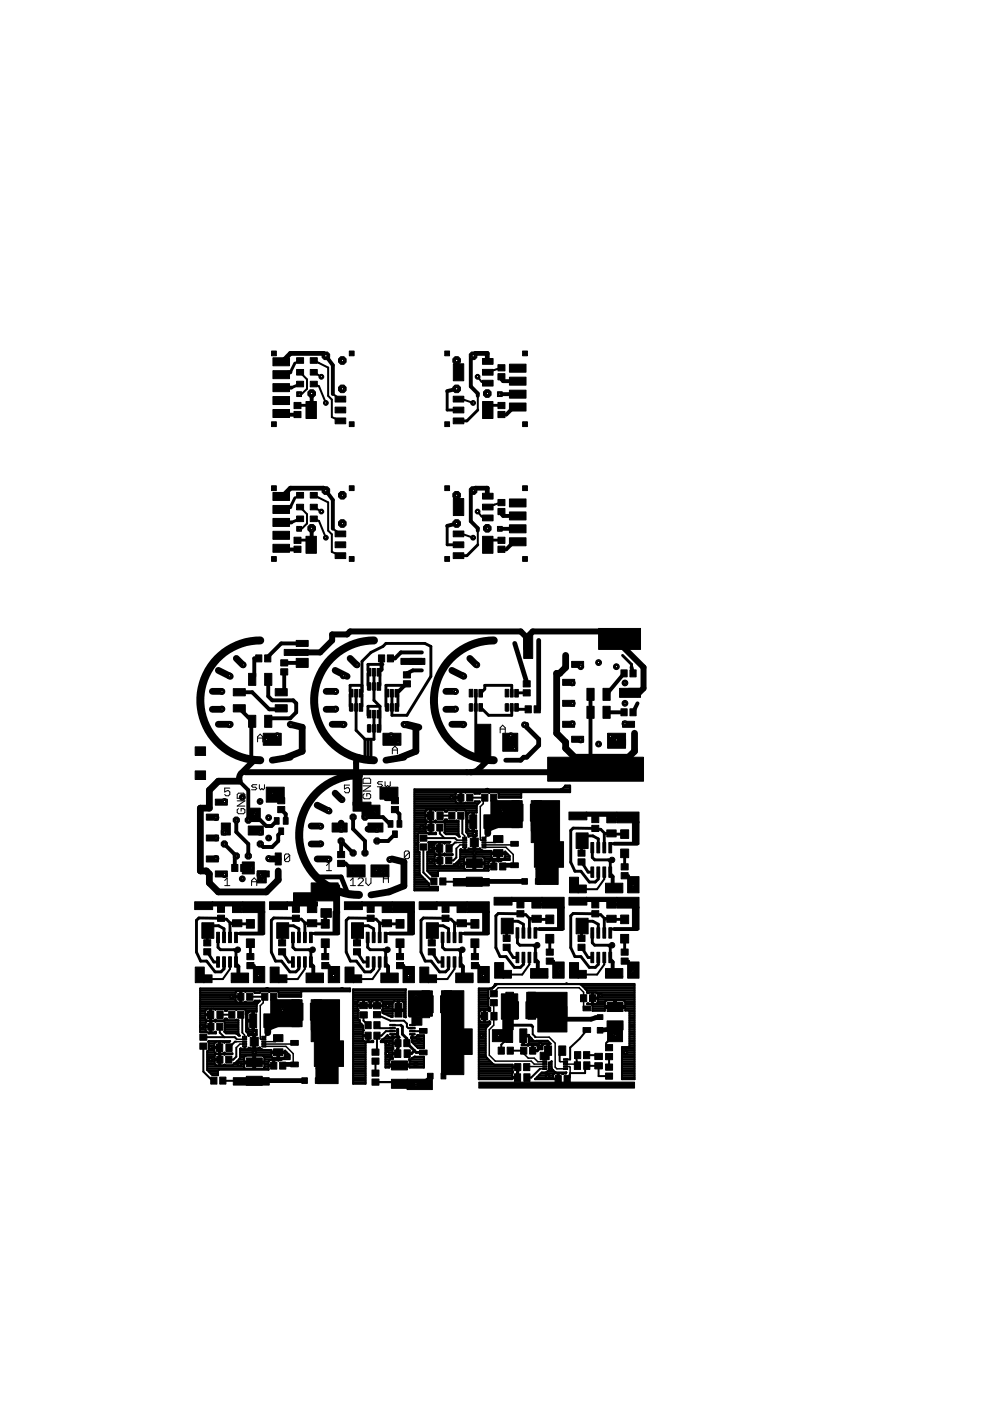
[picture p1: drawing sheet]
<svg xmlns="http://www.w3.org/2000/svg" width="210mm" height="297mm" viewBox="0 0 210 297" stroke-linecap="round" stroke-linejoin="round" font-family="sans-serif">
<g fill="#000" stroke="#000" stroke-width=".21">
<path d="M57.6 74.4h1v1h-1zM57.9 78.6h3.5v1.7h-3.5zM57.9 75.9h3.5v1.7h-3.5zM62.9 78.3h1.5v1.2h-1.5zM62.9 75.8h1.5v1.2h-1.5zM65.8 78.3h1.5v1.2h-1.5zM65.8 75.8h1.5v1.2h-1.5zM74.1 74.4h1v1h-1zM94.3 74.4h1v1h-1zM96.1 77.1h2.2v3.6h-2.2zM102.3 78.3h2.2v1.2h-2.2zM102.3 76h2.2v1.2h-2.2z"/>
<path d="M105.6 79.2h1.5v1.3h-1.5zM105.6 77.3h1.5v1.3h-1.5zM108 80h3.5v1.7h-3.5zM108 77.2h3.5v1.7h-3.5zM110.8 74.4h1v1h-1zM57.6 89.4h1v1h-1zM57.9 86.8h3.5v1.7h-3.5zM57.9 84.1h3.5v1.7h-3.5zM57.9 81.3h3.5v1.7h-3.5zM62.3 87.2h1.5v1.3h-1.5zM62.3 85.3h1.5v1.3h-1.5zM62.9 80.8h1.5v1.2h-1.5z"/>
<path d="M64.9 85.1h2.2v3.6h-2.2zM65.8 80.8h1.5v1.2h-1.5zM71.1 88.6h2.2v1.3h-2.2zM71.1 86.3h2.2v1.2h-2.2zM71.1 84h2.2v1.2h-2.2zM74.1 89.4h1v1h-1zM94.3 89.4h1v1h-1zM96.1 84h2.2v1.2h-2.2zM96.1 86.3h2.2v1.2h-2.2zM96.1 88.6h2.2v1.3h-2.2zM102.3 80.6h2.2v1.3h-2.2zM102.3 85.1h2.2v3.6h-2.2z"/>
<path d="M105.6 87.2h1.5v1.3h-1.5zM105.6 85.3h1.5v1.3h-1.5zM108 85.4h3.5v1.7h-3.5zM108 82.7h3.5v1.7h-3.5zM110.8 89.4h1v1h-1zM57.6 103h1v1h-1zM57.6 118h1v1h-1zM57.9 115.4h3.5v1.7h-3.5zM57.9 112.6h3.5v1.7h-3.5zM57.9 109.9h3.5v1.7h-3.5zM57.9 107.2h3.5v1.7h-3.5zM57.9 104.4h3.5v1.7h-3.5z"/>
<path d="M62.3 115.8h1.5v1.3h-1.5zM62.3 113.9h1.5v1.3h-1.5zM62.9 106.9h1.5v1.2h-1.5zM62.9 109.4h1.5v1.2h-1.5zM62.9 104.4h1.5v1.2h-1.5zM64.9 113.7h2.2v3.6h-2.2zM65.8 106.9h1.5v1.2h-1.5zM65.8 109.4h1.5v1.2h-1.5zM65.8 104.4h1.5v1.2h-1.5zM71.1 117.2h2.2v1.2h-2.2zM71.1 114.9h2.2v1.2h-2.2zM71.1 112.6h2.2v1.2h-2.2z"/>
<path d="M74.1 103h1v1h-1zM74.1 118h1v1h-1zM94.3 118h1v1h-1zM94.3 103h1v1h-1zM96.1 112.6h2.2v1.2h-2.2zM96.1 114.9h2.2v1.2h-2.2zM96.1 117.2h2.2v1.2h-2.2zM96.1 105.7h2.2v3.6h-2.2zM102.3 109.2h2.2v1.2h-2.2zM102.3 106.9h2.2v1.2h-2.2zM102.3 104.6h2.2v1.2h-2.2zM102.3 113.7h2.2v3.6h-2.2z"/>
<path d="M105.6 107.8h1.5v1.3h-1.5zM105.6 105.9h1.5v1.3h-1.5zM105.6 115.8h1.5v1.3h-1.5zM105.6 113.9h1.5v1.3h-1.5zM108 114h3.5v1.7h-3.5zM108 111.3h3.5v1.7h-3.5zM108 108.5h3.5v1.7h-3.5zM108 105.8h3.5v1.7h-3.5zM110.8 103h1v1h-1zM110.8 118h1v1h-1zM54.2 138.9h1.3v1.4h-1.3zM56.1 138.9h1.3v1.4h-1.3z"/>
<path d="M59.5 139.9h1.5v1.3h-1.5zM60.3 137.7h2.5v1.3h-2.5zM62.8 139.6h2.5v1.9h-2.5zM62.8 135.8h2.5v1.3h-2.5zM62.8 137.7h2.5v1.3h-2.5zM80.2 138.9h1.4v1.4h-1.4zM82.1 138.9h1.3v1.4h-1.3zM85 139.6h5.1v1.3h-5.1zM86.9 139.6h2.6v1.3h-2.6zM111 134.5h1.9v5.1h-1.9zM111 135.1h1.3v2.6h-1.3zM126.9 133.2h8.9v4.5h-8.9z"/>
<path d="M41.4 158.3h2.2v1.9h-2.2zM49.5 149.4h2.5v1.5h-2.5zM49.5 146h2.5v1.5h-2.5zM52.7 142.8h1.5v2.5h-1.5zM52.7 151.7h1.5v2.5h-1.5zM55.8 155.5h3.8v2.5h-3.8zM56.1 142.8h1.5v2.5h-1.5zM56.1 151.7h1.5v2.5h-1.5zM58.4 149.4h2.5v1.5h-2.5zM58.4 146h2.5v1.5h-2.5zM59.5 141.8h1.5v1.3h-1.5zM74.1 146.2h.7v1.6h-.7z"/>
<path d="M75.2 146.2h.6v1.6h-.6zM75.2 149.2h.6v1.6h-.6zM76.1 146.2h.8v1.6h-.8zM76.1 149.2h.8v1.6h-.8zM77.9 141.7h.8v1.6h-.8zM77.9 150.6h.8v1.6h-.8zM79 141.7h.6v1.6h-.6zM79 144.7h.6v1.6h-.6zM79 150.6h.6v1.6h-.6zM79 153.6h.6v1.6h-.6zM79.9 141.7h.8v1.6h-.8zM79.9 144.7h.8v1.6h-.8z"/>
<path d="M79.9 150.6h.8v1.6h-.8zM79.9 153.6h.8v1.6h-.8zM81.2 155.5h3.8v2.5h-3.8zM81.7 146.2h.8v1.6h-.8zM82.8 146.2h.6v1.6h-.6zM82.8 149.2h.6v1.6h-.6zM83.8 146.2h.7v1.6h-.7zM83.8 149.2h.7v1.6h-.7zM85.5 142.4h1.5v1.3h-1.5zM85.5 144.3h1.5v1.3h-1.5zM99.5 146.2h.7v1.6h-.7zM100.6 146.2h.6v1.6h-.6z"/>
<path d="M100.6 149.2h.6v1.6h-.6zM100.9 153.6h3.2v6.9h-3.2zM101.5 146.2h.8v1.6h-.8zM101.5 149.2h.8v1.6h-.8zM106.6 155.5h3.2v3.8h-3.2zM107.1 146.2h.8v1.6h-.8zM108.2 146.2h.6v1.6h-.6zM108.2 149.2h.6v1.6h-.6zM109.1 146.2h.8v1.6h-.8zM109.1 149.2h.8v1.6h-.8zM110.9 144.3h1.5v1.3h-1.5zM110.9 146.2h1.5v1.4h-1.5z"/>
<path d="M111.3 149.6h1.3v1.5h-1.3zM113.2 149.6h1.4v1.5h-1.4zM119.3 152.9h2.5v1.3h-2.5zM119.3 148.5h2.5v1.3h-2.5zM119.3 144h2.5v1.3h-2.5zM121.2 156.1h2.5v1.3h-2.5zM121.2 140.2h2.5v1.3h-2.5zM124.4 145.9h1.6v2.6h-1.6zM124.4 149.8h1.6v2.5h-1.6zM127.8 145.9h1.6v2.6h-1.6zM127.8 149.8h1.6v2.5h-1.6zM128.8 155.5h3.8v3.1h-3.8z"/>
<path d="M130.1 156.7h2.5v1.3h-2.5zM131.4 145.9h4.4v1.9h-4.4zM131.7 142h1.3v1.5h-1.3zM131.7 150.3h1.3v1.5h-1.3zM132 152.9h2.5v1.3h-2.5zM133.3 145.9h2.5v1.3h-2.5zM133.6 142h1.3v1.5h-1.3zM133.6 150.3h1.3v1.5h-1.3zM41.4 163.4h2.2v1.9h-2.2zM43.8 177h2.5v1.3h-2.5zM43.8 172.6h2.5v1.3h-2.5zM45.7 169.4h2.5v1.3h-2.5z"/>
<path d="M46.9 174.5h1.9v2.5h-1.9zM52.6 175.1h3.2v1.9h-3.2zM52.6 171.3h2.6v2.6h-2.6zM56.5 166.9h3.8v3.2h-3.8zM58.2 173.4h1v1.4h-1zM58.9 171h1.5v1.3h-1.5zM58.9 169.1h1.5v1.3h-1.5zM59.1 175.5h1v1.4h-1zM60.1 173.4h1v1.4h-1zM70.4 174.5h3.2v1.9h-3.2zM74.8 170.1h3.9v1.9h-3.9zM74.8 163.7h2v7h-2z"/>
<path d="M76.8 170.7h3.8v2.5h-3.8zM78 174.5h3.2v1.9h-3.2zM80.6 166.9h3.8v2.5h-3.8zM82.3 174h1v1.4h-1zM83 171h1.5v1.3h-1.5zM83 169.1h1.5v1.3h-1.5zM83.2 176.2h1v1.4h-1zM84.2 174h1v1.4h-1zM89 178.9h1.5v1.3h-1.5zM89 177h1.5v1.4h-1.5zM90.7 172.1h1.3v1.6h-1.3zM90.7 174.7h1.3v1.5h-1.3z"/>
<path d="M92.6 179.1h1.3v1.6h-1.3zM92.6 174.7h1.3v1.5h-1.3zM92.6 172.1h1.4v1.6h-1.4zM94.6 179.1h1.3v1.6h-1.3zM95.1 172.2h1.4v1.5h-1.4zM97 168.4h1.4v1.5h-1.4zM97 172.2h1.4v1.5h-1.4zM98.1 179.5h.9v.3h-.9zM98.1 179h.9v.3h-.9zM98.1 178.5h.9v.3h-.9zM98.1 178h.9v.3h-.9zM98.1 177.5h.9v.3h-.9z"/>
<path d="M99 168.4h1.3v1.5h-1.3zM99.6 172.8h1.5v2.8h-1.5zM99.7 177.7h1.7v1.9h-1.7zM102.1 168.4h1.3v1.5h-1.3zM102.2 177.5h.9v.3h-.9zM102.2 178h.9v.3h-.9zM102.2 178.5h.9v.3h-.9zM102.2 179h.9v.3h-.9zM102.2 179.5h.9v.3h-.9zM102.6 172.8h1.5v2.8h-1.5zM104 168.4h1.3v1.5h-1.3zM104.1 169.8h6.6v5.7h-6.6z"/>
<path d="M104.6 177.2h2v1.4h-2zM108.3 178.4h1.6v1h-1.6zM108.5 169.8h1.6v5.7h-1.6zM109.4 170.5h1.5v3.6h-1.5zM112.5 170.5h1.4v3.6h-1.4zM112.6 169.8h6v8.8h-6zM113.2 169.8h1.6v5.7h-1.6zM113.3 178.5h6.2v5.4h-6.2zM116.1 160.5h20.3v5.1h-20.3zM120.6 172.2h3.8v1.6h-3.8zM122.2 176.6h2.5v3.3h-2.5zM124.3 172.2h6.5v.9h-6.5z"/>
<path d="M125.3 178.6h.6v2.2h-.6zM125.5 175h1.5v1.3h-1.5zM125.5 173.1h1.5v1.3h-1.5zM126.6 178.6h.5v2.2h-.5zM127.8 178.6h.6v2.2h-.6zM128.7 176h1.9v1.4h-1.9zM128.7 173h1.9v1.5h-1.9zM129.1 178.6h.6v2.2h-.6zM130.8 172.2h4.7v2.3h-4.7zM131.6 175.9h1.7v1.9h-1.7zM134.1 174.2h1.4v4.8h-1.4zM41.3 191.2h3.8v1.6h-3.8z"/>
<path d="M42.8 195.6h2.5v3.3h-2.5zM43.2 199.2h1.5v1.4h-1.5zM43.8 181.5h2.5v1.3h-2.5zM45 191.2h6.4v.9h-6.4zM45.7 184.7h2.5v1.2h-2.5zM45.9 197.7h.6v2.2h-.6zM46.1 194h1.5v1.3h-1.5zM46.1 192.1h1.5v1.3h-1.5zM47.2 197.7h.6v2.2h-.6zM48.5 197.7h.6v2.2h-.6zM49.1 183.3h1.3v1.5h-1.3zM49.3 195h2v1.5h-2z"/>
<path d="M49.3 192h2v1.5h-2zM49.7 197.7h.6v2.2h-.6zM51 183.3h1.3v1.5h-1.3zM51.4 182.8h2.5v2.5h-2.5zM51.4 191.2h4.7v2.3h-4.7zM52.2 199.1h1.7v1.8h-1.7zM52.2 195h1.7v1.8h-1.7zM54.5 184.7h2v2.5h-2zM54.5 184.7h2.6v1.2h-2.6zM54.7 193.2h1.4v4.9h-1.4zM57.1 191.2h3.9v1.6h-3.9zM58.4 180.8h1.2v2.6h-1.2z"/>
<path d="M58.7 195.6h2.5v3.3h-2.5zM59.1 199.2h1.5v1.4h-1.5zM60.8 191.2h6.5v.9h-6.5zM61.8 197.7h.6v2.2h-.6zM62 194h1.5v1.3h-1.5zM62 192.1h1.5v1.3h-1.5zM62.2 189.3h4.7v2.3h-4.7zM63.1 197.7h.6v2.2h-.6zM64.3 197.7h.6v2.2h-.6zM65.2 195h2v1.5h-2zM65.2 192h2v1.5h-2zM65.6 197.7h.6v2.2h-.6z"/>
<path d="M66 187.2h5.7v3.8h-5.7zM68.1 192.7h2.2v1.8h-2.2zM68.1 187.6h2.2v1.8h-2.2zM68.1 199.1h1.7v1.8h-1.7zM68.1 195h1.7v1.8h-1.7zM70.6 193.2h1.4v4.9h-1.4zM71.6 182.4h1.5v1.3h-1.5zM71.6 180.5h1.5v1.3h-1.5zM73 191.2h3.8v1.6h-3.8zM73.6 183.4h3.8v2.5h-3.8zM74.5 195.6h2.6v3.3h-2.6zM75 199.2h1.4v1.4h-1.4z"/>
<path d="M76.7 191.2h6.5v.9h-6.5zM77.7 197.7h.6v2.2h-.6zM77.9 194h1.4v1.3h-1.4zM77.9 192.1h1.4v1.3h-1.4zM78.7 183.4h3.8v2.5h-3.8zM78.9 197.7h.6v2.2h-.6zM80.2 197.7h.6v2.2h-.6zM81 195h2v1.5h-2zM81 192h2v1.5h-2zM81.5 197.7h.6v2.2h-.6zM83.2 191.2h4.7v2.3h-4.7zM84 199.1h1.7v1.8h-1.7z"/>
<path d="M84 195h1.7v1.8h-1.7zM86.5 193.2h1.4v4.9h-1.4zM88.9 191.2h3.8v1.6h-3.8zM90.4 195.6h2.5v3.3h-2.5zM90.8 199.2h1.5v1.4h-1.5zM91.3 186.1h1.3v1.5h-1.3zM92.6 191.2h6.4v.9h-6.4zM92.6 181.7h1.3v1.5h-1.3zM93.2 186.1h1.4v1.5h-1.4zM93.5 197.7h.6v2.2h-.6zM93.7 194h1.5v1.3h-1.5zM93.7 192.1h1.5v1.3h-1.5z"/>
<path d="M94.5 181.7h1.3v1.5h-1.3zM94.8 197.7h.6v2.2h-.6zM96.1 197.7h.6v2.2h-.6zM96.1 186.3h7.6v1.5h-7.6zM96.9 195h2v1.5h-2zM96.9 192h2v1.5h-2zM97.3 197.7h.6v2.2h-.6zM98.9 186h3.4v1.9h-3.4zM98.9 182.1h3.4v1.9h-3.4zM99 191.2h4.7v2.3h-4.7zM99.8 199.1h1.7v1.8h-1.7zM99.8 195h1.7v1.8h-1.7z"/>
<path d="M102.3 193.2h1.4v4.9h-1.4zM104 183h1.3v1.4h-1.3zM104.6 180.1h2v1.5h-2zM104.8 190.2h3.8v1.7h-3.8zM105.9 183h1.4v1.4h-1.4zM106.3 194.7h2.5v3.3h-2.5zM106.7 198.3h1.5v1.3h-1.5zM108.3 182.9h1.6v1.1h-1.6zM108.4 190.2h6.5v.9h-6.5zM109.4 196.7h.6v2.2h-.6zM109.6 193.1h1.5v1.3h-1.5zM109.6 191.2h1.5v1.3h-1.5z"/>
<path d="M110.6 186.3h1.2v1.2h-1.2zM110.7 196.7h.6v2.2h-.6zM112 196.7h.5v2.2h-.5zM112.8 194.1h2v1.4h-2zM112.8 191.1h2v1.4h-2zM113.2 196.7h.6v2.2h-.6zM113.5 186.3h1v1.2h-1zM113.9 183.4h4.4v4.1h-4.4zM114.9 190.2h4.7v2.3h-4.7zM115.7 198.1h1.7v1.8h-1.7zM115.7 194h1.7v1.8h-1.7zM118.2 192.3h1.4v4.8h-1.4z"/>
<path d="M120.6 190.2h3.8v1.7h-3.8zM120.8 186h1.9v3.3h-1.9zM122.2 194.7h2.5v3.3h-2.5zM122.5 187.6h1.8v1.7h-1.8zM122.6 198.3h1.4v1.3h-1.4zM122.6 182.1h1.4v1.3h-1.4zM122.6 180.2h1.4v1.3h-1.4zM124.3 190.2h6.5v.9h-6.5zM125.3 196.7h.6v2.2h-.6zM125.3 183.8h.6v2.2h-.6zM125.5 193.1h1.5v1.3h-1.5zM125.5 191.2h1.5v1.3h-1.5z"/>
<path d="M126.6 196.7h.5v2.2h-.5zM126.6 183.8h.5v2.2h-.5zM127.8 196.7h.6v2.2h-.6zM127.8 183.8h.6v2.2h-.6zM128.4 187.3h3.7v1.6h-3.7zM128.4 188.9h3.7v.4h-3.7zM128.7 194.1h1.9v1.4h-1.9zM128.7 191.1h1.9v1.4h-1.9zM129.1 196.7h.6v2.2h-.6zM129.1 183.8h.6v2.2h-.6zM130.8 190.2h4.7v2.3h-4.7zM131.6 198.1h1.7v1.8h-1.7z"/>
<path d="M131.6 194h1.7v1.8h-1.7zM131.6 180h1.7v1.8h-1.7zM131.7 183.1h1.5v1.3h-1.5zM131.7 185h1.5v1.3h-1.5zM133.1 185.9h2.4v3.4h-2.4zM134.1 192.3h1.4v4.8h-1.4zM41.4 205h1.9v3.3h-1.9zM42.4 219.2h1.5v1.4h-1.5zM43.2 206.7h1.8v1.6h-1.8zM43.2 201.1h1.5v1.4h-1.5zM44 214.3h1.3v1.6h-1.3zM44 216.9h1.4v1.5h-1.4z"/>
<path d="M45.9 202.9h.6v2.2h-.6zM46 216.9h1.3v1.5h-1.3zM46 214.3h1.3v1.6h-1.3zM47.2 202.9h.6v2.2h-.6zM48.5 202.9h.6v2.2h-.6zM48.5 214.4h1.3v1.5h-1.3zM49 206.3h3.7v1.7h-3.7zM49 208h3.7v.3h-3.7zM49.7 202.9h.6v2.2h-.6zM50.4 210.6h1.3v1.5h-1.3zM50.4 214.4h1.3v1.5h-1.3zM51.4 219.7h.9v.3h-.9z"/>
<path d="M52.3 210.6h1.3v1.5h-1.3zM52.3 202.2h1.5v1.3h-1.5zM52.3 204.1h1.5v1.3h-1.5zM52.9 215h1.5v2.8h-1.5zM53.1 219.9h1.7v1.9h-1.7zM53.7 204.9h2.4v3.4h-2.4zM55.5 210.6h1.3v1.5h-1.3zM55.5 219.7h.9v.3h-.9zM55.9 215h1.5v2.8h-1.5zM57.3 205h1.9v3.3h-1.9zM57.4 210.6h1.3v1.5h-1.3zM57.4 212h6.7v5.7h-6.7z"/>
<path d="M58 219.4h2v1.5h-2zM59.1 206.7h1.7v1.6h-1.7zM59.1 201.1h1.5v1.4h-1.5zM61.8 202.9h.6v2.2h-.6zM61.9 212h1.6v5.7h-1.6zM62.8 212.7h1.4v3.6h-1.4zM63.1 202.9h.6v2.2h-.6zM64.3 202.9h.6v2.2h-.6zM64.9 206.3h3.7v1.7h-3.7zM64.9 208h3.7v.3h-3.7zM65.6 202.9h.6v2.2h-.6zM65.8 212.7h1.5v3.6h-1.5z"/>
<path d="M66 212h6v8.9h-6zM66.6 212h1.6v5.7h-1.6zM68.2 202.2h1.5v1.3h-1.5zM68.2 204.1h1.5v1.3h-1.5zM69.6 204.9h2.4v3.4h-2.4zM73.2 205h1.9v3.3h-1.9zM74.9 206.7h1.8v1.6h-1.8zM75 201.1h1.4v1.4h-1.4zM76.3 214.5h1.6v1.3h-1.6zM76.3 212.5h1.6v1.3h-1.6zM77.4 218.8h1.3v1.5h-1.3zM77.4 216.6h1.3v1.5h-1.3z"/>
<path d="M77.7 202.9h.6v2.2h-.6zM78.9 202.9h.6v2.2h-.6zM79.2 214.5h1.5v1.3h-1.5zM79.2 212.6h1.5v1.3h-1.5zM79.3 218.8h1.3v1.5h-1.3zM79.3 216.6h1.3v1.5h-1.3zM80.2 202.9h.6v2.2h-.6zM80.8 206.3h3.6v1.7h-3.6zM80.8 208h3.6v.3h-3.6zM81.5 202.9h.6v2.2h-.6zM82.6 219.1h1.2v.3h-1.2zM82.6 218.5h1.2v.3h-1.2z"/>
<path d="M82.6 217.8h1.2v.3h-1.2zM82.6 217.2h1.2v.3h-1.2zM83.7 212.7h1.5v2.9h-1.5zM84.1 202.2h1.5v1.3h-1.5zM84.1 204.1h1.5v1.3h-1.5zM85.4 204.9h2.5v3.4h-2.5zM86.6 210.1h5.1v5.4h-5.1zM86.7 212.7h1.5v2.9h-1.5zM86.8 217.2h1.2v.3h-1.2zM86.8 217.8h1.2v.3h-1.2zM86.8 218.5h1.2v.3h-1.2zM86.8 219.1h1.2v.3h-1.2z"/>
<path d="M87.5 215.5h2v1.9h-2zM88.9 218.1h1.7v1h-1.7zM89 205h1.9v3.3h-1.9zM89.5 210.1h1.6v5.7h-1.6zM90.4 211.1h1.4v3.6h-1.4zM90.8 206.7h1.8v1.6h-1.8zM90.8 201.1h1.5v1.4h-1.5zM93.4 211.1h1.5v3.6h-1.5zM93.5 202.9h.6v2.2h-.6zM93.6 210.1h4.7v17.7h-4.7zM93.9 218.1h6.2v5.5h-6.2zM94.2 210.1h1.6v5.7h-1.6z"/>
<path d="M94.8 202.9h.6v2.2h-.6zM96.1 202.9h.6v2.2h-.6zM96.6 206.3h3.7v1.7h-3.7zM96.6 208h3.7v.3h-3.7zM97.3 202.9h.6v2.2h-.6zM99.9 202.2h1.5v1.3h-1.5zM99.9 204.1h1.5v1.3h-1.5zM101.3 204.9h2.4v3.4h-2.4zM102.1 214.7h1.3v1.6h-1.3zM103.9 211.9h1.5v1.4h-1.5zM103.9 210h1.5v1.3h-1.5zM104.1 214.7h1.3v1.6h-1.3z"/>
<path d="M104.4 218.3h3.5v2.6h-3.5zM104.9 204.1h1.9v3.3h-1.9zM106.3 210.7h3.5v5.4h-3.5zM106.6 216.1h2.2v2.2h-2.2zM106.7 205.7h1.7v1.7h-1.7zM106.7 200.2h1.5v1.3h-1.5zM107.2 218.1h1.5v2.9h-1.5zM107.3 210.4h1.6v5.7h-1.6zM108.5 212.4h1.4v3.6h-1.4zM109.4 201.9h.6v2.2h-.6zM110.2 218.1h1.5v2.9h-1.5zM110.7 201.9h.6v2.2h-.6z"/>
<path d="M111.5 212.4h1.5v3.6h-1.5zM111.7 210.4h8.5v5.4h-8.5zM112 210.4h1.6v5.7h-1.6zM112 201.9h.5v2.2h-.5zM112.5 205.4h3.7v1.6h-3.7zM112.5 207h3.7v.4h-3.7zM113.2 201.9h.6v2.2h-.6zM114 213.4h6.2v5.4h-6.2zM115.8 201.2h1.5v1.3h-1.5zM115.8 203.1h1.5v1.3h-1.5zM117.2 204h2.4v3.4h-2.4zM120.8 204.1h1.9v3.3h-1.9z"/>
<path d="M122.5 205.7h1.8v1.7h-1.8zM122.6 200.2h1.4v1.3h-1.4zM123.1 210.9h1.3v1.5h-1.3zM123.6 217.9h1.6v1h-1.6zM123.6 213.3h1.6v1h-1.6zM125 210.9h1.3v1.5h-1.3zM125.3 201.9h.6v2.2h-.6zM126.6 201.9h.5v2.2h-.5zM126.6 217.8h1.2v1.2h-1.2zM126.6 215.1h1.2v1.1h-1.2zM127.8 201.9h.6v2.2h-.6zM128.4 205.4h3.7v1.6h-3.7z"/>
<path d="M128.4 207h3.7v.4h-3.7zM128.7 216.5h3.4v1.9h-3.4zM128.7 212.6h3.4v1.9h-3.4zM128.8 217h3.2v3.9h-3.2zM129.1 201.9h.6v2.2h-.6zM131.7 201.2h1.5v1.3h-1.5zM131.7 203.1h1.5v1.3h-1.5zM133.1 204h2.4v3.4h-2.4zM42.4 221.1h1.5v1.4h-1.5zM44.7 228.4h1.3v1.4h-1.3zM45.9 221.3h1.3v1.6h-1.3zM46 223.9h1.3v1.5h-1.3z"/>
<path d="M46.6 228.4h1.3v1.4h-1.3zM47.9 223.9h1.3v1.5h-1.3zM47.9 221.3h1.3v1.6h-1.3zM49.5 228.5h7.6v1.6h-7.6zM51.4 221.7h.9v.3h-.9zM51.4 221.2h.9v.3h-.9zM51.4 220.7h.9v.3h-.9zM51.4 220.2h.9v.3h-.9zM52.2 228.2h3.4v1.9h-3.4zM52.2 224.3h3.4v1.9h-3.4zM55.5 220.2h.9v.3h-.9zM55.5 220.7h.9v.3h-.9z"/>
<path d="M55.5 221.2h.9v.3h-.9zM55.5 221.7h.9v.3h-.9zM57.4 225.2h1.3v1.5h-1.3zM58 222.4h2v1.5h-2zM59.3 225.2h1.3v1.5h-1.3zM61.6 220.6h1.6v1h-1.6zM61.6 225.2h1.6v1h-1.6zM64 228.5h1.2v1.2h-1.2zM66.7 220.7h6.1v5.4h-6.1zM66.9 228.5h1v1.2h-1zM67.2 225.6h4.5v4.1h-4.5zM78.9 224.3h1.4v1.3h-1.4z"/>
<path d="M78.9 222.4h1.4v1.3h-1.4zM78.9 226.9h1.4v1.3h-1.4zM78.9 228.8h1.4v1.3h-1.4zM83 228.8h3.4v1.9h-3.4zM83 224.9h3.4v1.9h-3.4zM83.7 222.6h1.3v1.6h-1.3zM83.7 220.4h1.3v1.5h-1.3zM85.6 220.4h1.3v1.5h-1.3zM85.7 222.6h1.3v1.6h-1.3zM86.3 228.8h5.4v2.2h-5.4zM88.9 222.6h1.7v1h-1.7zM90.6 227.6h1.2v1.1h-1.2z"/>
<path d="M93.5 227.6h1v1.1h-1zM101.5 229.4h33v1.3h-33zM105.6 222h1.3v1.5h-1.3zM107.5 222h1.3v1.5h-1.3zM109.1 227.7h1.3v1.6h-1.3zM109.1 225.5h1.3v1.5h-1.3zM110.4 222h1.3v1.5h-1.3zM111 225.5h1.3v1.5h-1.3zM111.1 227.7h1.3v1.6h-1.3zM112.3 222h1.3v1.5h-1.3zM114.5 223.1h1.9v1.6h-1.9zM115.1 226.5h.9v.3h-.9z"/>
<path d="M115.1 226h.9v.3h-.9zM115.1 225.5h.9v.3h-.9zM115.1 225h.9v.3h-.9zM115.1 224.5h.9v.3h-.9zM115.5 221.8h1.4v2h-1.4zM117.7 228h1.3v1.5h-1.3zM118.5 221.8h1.5v2h-1.5zM119.5 224.5h.9v.3h-.9zM119.5 225h.9v.3h-.9zM119.5 225.5h.9v.3h-.9zM119.5 226h.9v.3h-.9zM119.5 226.5h.9v.3h-.9z"/>
<path d="M119.6 228h1.3v1.5h-1.3zM121.8 225.1h1.3v1.6h-1.3zM121.8 223h1.3v1.5h-1.3zM123.7 223h1.3v1.5h-1.3zM123.8 225.1h1.3v1.6h-1.3zM126.1 223.3h1.6v1.3h-1.6zM126.1 225.3h1.6v1.3h-1.6zM128.4 225.6h1.5v1.3h-1.5zM128.4 227.5h1.5v1.3h-1.5zM128.4 223.4h1.5v1.3h-1.5zM128.4 221.5h1.5v1.3h-1.5z"/>
</g>
<g fill="#000" stroke="#000" stroke-width=".21">
<path d="M74.1 149.2h.6l.1 .2v1.2l-.1 .2h-.4l-.2-.2z" fill-rule="evenodd"/>
<path d="M77.9 144.8l.6-.1 .2 .2v1.3l-.2 .1h-.4l-.2-.1z" fill-rule="evenodd"/>
<path d="M77.9 153.7l.6-.1 .2 .2v1.3l-.2 .1h-.4l-.2-.1z" fill-rule="evenodd"/>
<path d="M81.8 149.2h.5l.2 .2v1.2l-.2 .2h-.4l-.2-.2z" fill-rule="evenodd"/>
<path d="M99.5 149.2h.6l.1 .2v1.2l-.1 .2h-.4l-.2-.2z" fill-rule="evenodd"/>
<path d="M107.2 149.2h.5l.2 .2v1.2l-.2 .2h-.4l-.2-.2z" fill-rule="evenodd"/>
<circle cx="69.6" cy="182.2" r=".61"/>
<circle cx="129.8" cy="182.3" r=".6"/>
<circle cx="50.4" cy="201.4" r=".59"/>
<circle cx="66.3" cy="201.4" r=".59"/>
<circle cx="82.2" cy="201.4" r=".58"/>
<circle cx="98" cy="201.4" r=".59"/>
<circle cx="113.9" cy="200.4" r=".59"/>
<circle cx="129.8" cy="200.4" r=".59"/>
</g>
<g fill="none" stroke="#000" stroke-width=".21">
<path d="M54.6 157.3v-1.1l.6-.5 .5 .5v1.1M54.6 156.5h1.1M83.2 159.8v-1.1l.5-.5 .6 .5v1.1M83.2 159h1.1M106 155.4v-1.1l.6-.5 .5 .5v1.1M106 154.6h1.1M48.7 167.1h-1.1v.8l.6-.3h.3l.2 .3v.5l-.2 .3h-.6l-.3-.3M50.3 169.8h1.6l-1.6 1.1h1.6M50.6 171.4l-.3 .3v.6l.3 .2h1l.3-.2v-.6l-.3-.3h-.5v.6M50.6 168.2h1l.3 .2v.8h-1.6v-.8zM54.4 166.4h-.8l-.3 .2 .3 .3h.6l.2 .3-.2 .2h-.9M55 166.4v.8l.3 .2 .2-.2 .3 .2 .3-.2v-.8"/>
<path d="M74.1 166.5h-1.1v.8l.9-.3 .2 .3v.5l-.2 .3h-.6l-.3-.3M77 166.6h1.6l-1.6 1.1h1.6M77.2 168.3l-.2 .3v.5l.2 .3h1.1l.3-.3v-.5l-.3-.3h-.5v.5M77.2 165h1.1l.3 .3v.8h-1.6v-.8zM81.1 165.7h-.8l-.3 .3 .3 .3h.5l.3 .2-.3 .3h-.8M81.6 165.7v.8l.3 .3 .3-.3 .3 .3 .2-.3v-.8M47.6 187.8h1.1M47.6 186.7l.6-.6v1.7M53.3 187.8v-1.1l.6-.6 .5 .6v1.1M53.3 186.9h1.1M61.4 181.3l-.2-.2h-.6l-.3 .2v1.1M61.4 181.3v1.1l-.2 .3h-.6l-.3-.3"/>
<path d="M61.4 181.3l-1.1 1.1M69.2 183.5l.6-.5v1.6M69.2 184.6h1.1M74.3 186.7l.5-.6v1.7M74.3 187.8h1.1M75.9 186.4l.3-.3h.6l.2 .3v.3l-1.1 1.1h1.1M77.6 186.1v1.1l.5 .6 .6-.6v-1.1M81.3 187.1v-1l.5-.6 .6 .6v1M81.3 186.3h1.1M86.8 180.7l-.3-.3h-.5l-.3 .3v1.1M86.8 180.7v1.1l-.3 .3h-.5l-.3-.3M86.8 180.7l-1.1 1.1"/>
</g>
<g fill="none" stroke="#000" stroke-width=".42">
<path d="M59.6 76.7h.7M59.6 79.4v.1M63.6 76.4l-1.1 .6M63.6 78.9l1.5 1.5v2l-1 1-.7 .2M66.5 76.4l3.1 1.5v6l.8 .8v3.7l1.8 .8M66.5 78.9l1.6 1M101.3 79.9l.8 1 1.3 .3M106.3 78l-2.9 .9M59.9 87.4l-.3 .3M63.1 85.9v.1M66.5 81.4l1.1 .5 1.5 3.5M70.6 83.5l1.6 1.1"/>
<path d="M97.2 84.6l.2-.2 2.9 1M101.3 83.9v3M106.3 85.9v.1M59.6 105.3h.7M59.6 108h.1M59.9 116l-.3 .2M63.1 114.5v.1M63.6 105l-1.1 .6M63.6 107.5l1.5 1.5v2l-1 1-.7 .1M66.5 105l3.1 1.5v6l.8 .8v3.7l1.8 .8M66.5 110l1.1 .4 1.5 3.6M66.5 107.5l1.6 1"/>
<path d="M70.6 112.1l1.6 1.1M97.2 113.2l.2-.2 2.9 1M101.3 108.5l.8 1 1.3 .3M101.3 112.5v3M106.3 106.6l-2.9 .9M106.3 114.5v.1M87.9 174.1h2.5M87.9 175.6h3.6v1.1l.9-.1M87.9 170.3h13.6M87.9 169.9h8.7M87.9 179.7h.7M87.9 179.3h.7"/>
<path d="M87.9 178.9h.7M87.9 178.6h.8M87.9 178.2h.7M87.9 177.8h.7M87.9 177.4h.7M87.9 177.1h.7M87.9 176.7h.9M87.9 176.3h2.4M87.9 176h2.4M87.9 175.2h2.4M87.9 174.8h2.4M87.9 174.5h2.4"/>
<path d="M87.9 173.7h2.3M87.9 173.3h2.3M87.9 173h3.3M87.9 172.6h2.3M87.9 172.2h2.3M87.9 171.8h2.4M87.9 171.4h13.2M87.9 171.1h13.2M87.9 170.7h13.2M87.9 169.6h8.7M87.9 169.2h9.7M87.9 168.8h8.7"/>
<path d="M87.9 168.5h8.7M87.9 168.1h8.8M87.9 167.7h33M89.8 177.7h6.6l.4 .3M89.8 179.6v5.4l1.9 1.9h.3M90.3 176.3l.2 .3h-1.6l-.3 .3v1.6l.2 .1-.2 .2v1.6l.4 .2v4.5l.3 .6M90.3 175.6v.7M90.3 171.8l-.1 1h1.2v-1.1h.6l.3 .1M90.3 171.8l.3-.1h.6v2.5l-.8-.1M90.3 174.4l.4-.2h.5v2.5h-.5l.2 .2M90.4 174.1l-.2-.3v-.8h1.2v1.2l.8-.1M90.8 176.7h1.7"/>
<path d="M90.9 178.6h4.5M90.9 178.5l-.1 .1 .1 .2v1.6l-.3 .2v4.1l1.1 1 1.2 .1v-1l.2-.2M90.9 176.9h.1M90.9 178.5h.1M90.9 178.5h4.6l-.2 .2h-.9l-.1 .2M90.9 179.7h1.2M90.9 179.3h1.2M90.9 178.9h1.2M91.2 174.1h.2M91.2 173.7h.2M91.2 173.3h.2M91.2 172.6h.2"/>
<path d="M91.2 172.2h.2M91.2 171.8h.2M91.2 176.3h.3M91.2 176h.3M91.2 175.2h.3M91.2 174.8h.3M91.2 174.5h.3M92.1 178.9l.4-.3h.6v2.6M92.2 174.1h.2M92.3 171.8l1.8-.1 .3 .4h.3l.3-.3h1.6l.2 .1 .1-.1h1.6l.3 .2v1.1v3.4l.5 .6M92.3 171.8h.1M92.4 176.6h.1"/>
<path d="M92.5 176.6v.3h-1.6M93.1 179.7h.2M93.1 179.3h.2M93.1 178.9h.2M93.3 175.5v1.2l.9 1M93.3 172.9h2.5M94.2 174.1h3v2.8l.3 .5h-.2l-.7-.5h-2l-.4-.4 .1-.1v-1.9l-.2-.2-1.7 .1-.9-.2v1.1h-1.2v-.9M94.2 178.8l.1 .1M94.2 178.8l-.3-.2h-.6v1.2h-1.2v-.9M94.2 174.5h3M94.3 171.8h.6M94.3 175.6h2.9"/>
<path d="M94.3 176.3h2.9M94.3 176h2.9M94.3 175.2h2.9M94.3 174.8h2.9M94.4 176.7h2.8M95 174.1l-.3-.4h-.3l-.3 .4h-1.6l-.1-.1-.2 .1M96.6 169.9l.4 .4M96.6 169.9v-.7h1.2v1.1M96.6 174.1l.2-.2 .1 .2M96.7 168.1l.2-.2h.7v2.4M96.7 168.1l-.1 .9h1.2v-1.1l.9 .1h1.7l.3 .3h1l.3-.3h1.6l.1 .1M96.7 171.8h.1"/>
<path d="M96.8 178.6h-.3l-1.3 1.3M96.8 179.9v1.9l-.7 .6h-.9M97 177.1h.3M97.6 169.9h.2M97.6 169.6h.2M97.6 168.8h.2M97.6 168.5h.2M97.6 168.1h.2M97.7 172.9l.3 .3v3.5M98.4 170.3l.3-.1 1.7 .1 .3-.4h1l-.6 1v1.4h-.6v1.7h-1.4l.1-1.4M98.5 179.9v.4M98.5 179.9h.1"/>
<path d="M98.6 171.8h2.5M98.8 172.6h.4M98.8 172.2h2.3M98.8 173h.3M98.8 174.1h1.4M98.8 175.6h.3M98.8 176.3h2.3M98.8 176h.5M98.8 175.2h.3M98.8 174.8h.3M98.8 174.5h.3M98.8 173.7h.3"/>
<path d="M98.8 173.3h.3M99.1 176.7h2M99.2 172.6l.3-.3h.7v3.8h-.7l-.4-.4v-1.3h1.4v1.7h.6v1.1h-.3v1.2h-.4v-1.2h-.7l-.3 .2-.1-.3M99.3 177.1h1.8M99.6 169.1h3.2M100.2 175.6h.3M100.2 176h.3M100.2 175.2h.3M100.2 174.8h.3M100.2 174.5h.3M100.2 173.7h.3M100.2 173.3h.3"/>
<path d="M100.2 173h.3M100.2 172.6h.3M100.4 179.7h.4M100.4 179.3h.4M100.4 178.9h.4M100.4 178.2h.4M100.4 177.8h.4M100.4 177.4h.4M100.6 168.1h1.2M103 167.3h.6M103.7 168.1l.2-.1h1.6l.2 .2v.9h4.8v-1M103.7 168.1h.1"/>
<path d="M104.7 169.1v2.9l-1.1 3.6M105.6 168.1h4.9M105.7 168.8h4.8M105.7 168.5h4.8M118.9 167.3l.4-.1 .5-.6h1.1v1.4h-10.3l-.1 .1M119.5 167h1.4M120.9 167.3h-33v21.5h5v-.8h-1.7l-.3-.2v-.5l-1.6-1.6M129.4 178.9v.7M50 197.9v.8M65.9 197.9v.8M81.8 197.9v.8M87.9 181.2h1.1"/>
<path d="M87.9 183.8h1.1M87.9 184.6h1.1M87.9 188.7h5M87.9 188.3h5M87.9 187.9h3.2M87.9 187.6h3M87.9 187.2h2.9M87.9 186.8h2.5M87.9 186.4h2.2M87.9 186.1h1.8M87.9 185.7h1.4M87.9 185.3h1.1"/>
<path d="M87.9 184.9h1.1M87.9 184.2h1.1M87.9 183.5h1.1M87.9 183.1h1.1M87.9 182.7h1.1M87.9 182.3h1.1M87.9 181.9h1.1M87.9 181.6h1.1M87.9 180.8h1.1M87.9 180.4h.8M87.9 180.1h.7M90.6 181.2h5.3"/>
<path d="M90.6 183.8h7.8M90.6 184.2h7.9M90.6 183.5h1.6M90.6 183.1h1.6M90.6 182.7h1.6M90.6 182.3h1.6M90.6 181.9h1.6M90.6 181.6h1.6M90.6 180.8h1.5M90.9 184.9h2M90.9 180.4h1.2M90.9 180.1h1.2"/>
<path d="M91.2 185.3h1.7M91.6 185.7h1.3M92.5 181.2l-.4-.3v-.9h1.2v1.2M93.1 180.8h.2M93.1 180.4h.2M93.1 180.1h.2M93.2 183.5h.2M93.2 183.1h.2M93.2 182.7h.2M93.2 182.3h.2M93.2 181.9h.2M93.2 181.6h.2"/>
<path d="M93.9 186.9h6.7M93.9 181.2l.4-.2 .1 .1h1.5v.2l-1.6 .1-.9-.2v1.1h-1.2v-.7l.2-.3 .8-.1v2.4h-.8l-.2-.1M96.1 183.5h2.3M96.6 183.1h3.8M97 182.7h1.4M97.4 182.3h1M97.6 181.2h6.6M97.6 182l-.1 .3-1.5 1.3-1.7-.1-.9 .1v-1h-1.2v.9M97.6 181.9h.8M97.6 181.6h6.6M97.6 180.8h7.9M97.6 180.4h6.6"/>
<path d="M97.6 197.9v.8M97.7 180.1h.1M97.7 180l-.1 .2v1.8M97.7 180v.1M97.7 180.1l.3 .2h1l.3-.2M98.5 181.8l.3-.2h1.6v2.8h-1.7l-.3-.4v-.8h4.3v1l-.4 .2h-1.5v-2.8l1.6 .1 .3 .2v.9h-4.3zM98.5 180.1h.1M99.3 180.1l.1-.2 1 .1v-1.2h.4v1.2l1-.1 .2 .3 .5 .2h1.7v.3h1.3v1.4h-1l-.3-.4v-.6h2.9l-.1 .8-.3 .2h-.9v-1.4h1.3v-.2l1 1v.8h-1.5l-.9 .3-.9-.1v1.1h-1.2l.1-.9M99.3 180.1h2.6M100.4 183.8h.4M100.4 184.2h.4M100.4 183.5h.4"/>
<path d="M100.4 182.7h.4M100.4 182.3h.4M100.4 181.9h.4M100.8 183.1h2.8M102.7 184.2h.9M102.7 181.9h1.6M102.7 183.5h.9M102.7 182.7h1M102.7 182.3h5.4M103.6 183.8v.8h-13M103.7 182.7l.3-.2h.6v1.3h-1.9M104.6 183.5h.2"/>
<path d="M104.6 183.1h.2M104.6 182.7h.2M105.5 181.2h.3M105.5 181.9h.3M105.5 181.6h.3M105.8 180.8h1.6M107 181.9h1.1M107.1 181.2h.7M107.1 181.6h1M113.5 197v.7M116.4 181.2v.6M128.1 184.9v1.5l-1.5 2.1h-2.4"/>
<path d="M129.4 197v.7M132.6 185.6h.7v.5M42.4 216.4h8.1M42.4 214.5h1.1M42.4 218.7h1.2M42.4 218.3h1.2M42.4 217.9h1.2M42.4 217.1h1.2M42.4 216.8h1.2M42.4 216h1.2M42.4 215.6h1.1M42.4 215.3h1.1"/>
<path d="M42.4 214.9h1.1M42.4 214.2h1.2M42.4 213.8h12M42.4 213.4h12M42.4 213h12M42.4 212.7h12.3M42.4 212.3h7.6M42.4 211.9h7.6M42.4 211.5h7.6M42.4 210.8h7.6M42.4 210.4h7.6M42.4 210h31.8"/>
<path d="M42.4 209.7h31.8M43.1 219.9h6.7l.3 .3M43.6 214.2l-.1 .8h1.3v-1.1h.7l.2 .2 .1-.2h1.7l.2 .3M43.6 214.2l.2-.3h.7v2.5M43.6 217.6l.1-1 .3-.1h.6v2.4h-.5l.2 .2M43.9 216.4l-.4-.4v-.7h1.3v1.1M44.2 219h1.6M44.3 219.1h.1M44.5 214.5h.3M44.5 216h.3M44.5 215.6h.3M44.5 215.3h.3"/>
<path d="M44.5 214.9h.3M44.5 214.2h.3M44.6 218.7h.2M44.6 218.3h.2M44.6 217.9h.2M44.6 217.1h.2M44.6 216.8h.2M45.7 216.2h.1M45.7 216.2l-.3 .2M45.8 218.8v.3h-1.5M45.8 218.8h.1M46.6 217.7v1.2l1 1"/>
<path d="M46.7 215.1h2.4M47.6 218.7h2.9M47.7 216.8v1.8l-.2 .1 .4 .4h2.1l.6 .5h.3l-.2-.2M47.7 216.8l-.3-.3-1.7 .1-.9-.1v1.1l-2.4-.1M47.7 217.5h2.8M47.7 218.3h2.8M47.7 217.9h2.8M47.7 217.1h2.8M47.7 216.8h2.8M47.7 214.2h.5M47.7 214.2v.1h.4l.2-.3h1.7l.1 .1 .1-.1h1.7l.2 .2 .1 1.1M47.7 216h.4"/>
<path d="M47.8 219h2.7M48.1 216.1l-.4-.1-.2 .3h-1.7l-.1-.1M48.1 216.1l.2 .2h1.7l.1-.1 .4 .1v2.8l.2 .3M48.8 204v1.4l-1.6 2.2h-2.4M50 211.2v-.9l.3-.2h.6v2.4h-.7l-.2-.2v-.8h1.2v1l.8-.1 1.8 .1 .2-.3h1.1v.1M50.4 219.4h.3M50.9 212.3h.3M50.9 211.9h.3M50.9 211.5h.3M50.9 210.8h.3M50.9 210.4h.3M51.1 215.1l.3 .4v3.4"/>
<path d="M52 214.2h2.4M52.1 214.5h.7M52.1 214.9h.4M52.2 215.3v3.4l.3 .3M52.2 216.4h1.3M52.2 217.5h.3M52.2 218.7h2.2M52.2 218.3h.5M52.2 217.9h.3M52.2 217.1h.3M52.2 216.8h.3M52.2 216h.3"/>
<path d="M52.2 215.6h.3M52.2 215.3h.3M52.5 217.9v-1.3h1.3v1.7h.6v1.2h-.3v1.1h-.4v-1.1h-.7l-.3 .1-.2-.6M52.5 217.9l.2 .4M52.5 219h1.9M52.6 219.4h1.8M53 211.3h3.1M53.2 204.7h.8v.5M53.5 214.5v3.8h-.8M53.5 217.5h.3M53.5 218.3h.3M53.5 217.9h.3"/>
<path d="M53.5 217.1h.3M53.5 216.8h.3M53.5 216h.3M53.5 215.6h.3M53.5 215.3h.3M53.5 214.9h.3M53.7 219.8h.4M53.8 214.5v1.7h-1.3v-1.3M54 212.3h1.1M54 210.4l-.2-.2-1.8 .1-.8-.2v1.1h-8.8M54 210.4h1.1M55.1 212.3l-.7 .8v1.4h-1.5l-.4 .4"/>
<path d="M55.1 210.4l.2-.2h1.7l.1 .1 .1-.1h1.6l.3 .2M58 211.3v2.9l-1.1 3.6M59.1 210.4h4.8M59.1 210.4v.9h4.8v-1l.1-.1h10.2v-.6h-31.8v9.2h1.5l-.3-.2v-.8h1.2v1.1l.9-.2 .1 .1M59.1 211.2h4.8M59.1 210.8h4.8M64.6 204v1.4l-1.5 2.2h-2.4M69.1 204.7h.7v.5M74.9 216.4h1.4M74.9 217.5h2.1M74.9 211.2h11.1M74.9 214.5h1"/>
<path d="M74.9 219.8h2M74.9 219.4h2M74.9 219h2M74.9 218.7h2.1M74.9 218.3h2.1M74.9 217.9h2.1M74.9 217.1h1.8M74.9 216.8h1.4M74.9 216h1M74.9 215.6h1M74.9 215.3h1M74.9 214.9h1"/>
<path d="M74.9 214.2h1M74.9 213.8h.9M74.9 213.4h.9M74.9 213h.9M74.9 212.7h.9M74.9 212.3h1M74.9 211.9h11.1M74.9 211.5h11.1M74.9 210.8h11.1M74.9 210.4h11.1M74.9 210h11.1M77 218.7l-.1 .8h1v1.3l-.8-.1-.2-.3v-.7h1.2v1.1l.9-.2 .1 .1"/>
<path d="M77 213h.2M77 212.7h.2M77 212.3h.2M77 218.3l.2 .1-.2 .3M77.1 215.2v1.2l.9 1M77.9 219.8h.2M78 217.4h.1M78.3 212.3h.5M78.3 213.4h.4M78.3 213h.4M78.3 212.7h.4M78.8 212.3l.3-.2h.7v1.3h-1.1v.3h-.4v-.4h-1.1v-1.2h.9l.2 .4v.6h-2.5v-.6l.3-.4h.9v1.2h-1.2v.6l.2 .3-.1 .2v1.6l.4 .2 .1 .7 .6 .6v.8"/>
<path d="M78.8 212.3l-.1 .8h2.4l-.1-.8M79.8 213h.3M79.8 212.7h.3M79.8 212.3h.3M79.9 215.1l2.9 1.3h2.8l.7 .6v.7l.3 .3h.8M79.9 217.4l.7 .6h2.6M80.5 204v1.4l-1.5 2.2h-2.4M81 212.3h5M81 212.3l-.2-.2h-.7v1.3h1l-.1 .8M81 214.2h3.3M81.1 214.5h2.1M81.1 213.8h2.1"/>
<path d="M81.1 213.4h2.1M81.1 213h2.1M81.1 212.7h2.2M81.4 214.9h1.8M81.9 219.8h.4M82.3 215.3h.9M83.2 218.6h-1.4l-.9 1h-1v3.2l-.3 .3M83.2 219.8h.1M83.2 217.3l1.8 .1M83.2 219.5v.4M83.2 212.7v1.3h2.5v-1.3M83.7 212.3l-.5 .4"/>
<path d="M84.1 219.8h.5M84.2 218.7h.2M84.2 218.3h.2M84.2 218.3h.1M84.3 219.4h.1M84.3 219h.1M84.3 219.3h-.6M84.3 212.3v2.1h-1.1v1.2h-.2l-1.9-.8-.1-.6M84.3 213.8h.3M84.3 213.4h.3M84.3 213h.3M84.3 212.7h.3"/>
<path d="M84.6 212.3v2.1h1.1v1.2l.3 .1 .1-6h-11.2v20.1h2.6v-8.7l.1-.1h1.5v-.3M84.6 214.2h1.4M84.9 204.7h.8v.5M85.3 212.3l.4 .4M85.7 212.7h.3M85.7 214.5h.3M85.7 215.3h.3M85.7 214.9h.3M85.7 213.8h.3M85.7 213.4h.3M85.7 213h.3M86 215.6h.1"/>
<path d="M87.1 219.9h1l.2-.1 .2-.3h1.4v2.7h-1.3l-1.3-1.3v-.6zM87.4 219.5h.1M87.4 219.8h.1M87.4 214.2v3.1M87.4 219.5v.4M87.5 214.2h-.1M88.3 219.8h1.6M89.7 218.6h-2.3M91.1 212.9v.3l-1.3 1.3h-2l-.3-.3M94.1 212.9l.4 .4v5.6l1.9 2h.6l-2.7 2.6-.3 4.7M96.4 204v1.4l-1.6 2.2h-2.4M100.8 204.7h.8v.5"/>
<path d="M101.5 216.4h.2M101.5 217.5h1.9M101.5 211.2h2M101.5 214.5h.1M101.5 219.8h1.5M101.5 219.4h1.5M101.5 219h1.5M101.5 218.7h1.5M101.5 218.3h1.5M101.5 217.9h1.6M101.5 217.1h2.3M101.5 216.8h2.4"/>
<path d="M101.5 216h.1M101.5 215.6h.1M101.5 214.9h.1M101.5 214.2h2.4M101.5 213.8h2.4M101.5 213.4h2M101.5 213h2M101.5 212.7h2M101.5 212.3h2M101.5 211.9h2M101.5 211.5h2M101.5 210.8h2"/>
<path d="M101.5 210.4h2M101.5 210h2M101.6 215.3l.1-.9 .3-.2h.6v2.5h-.6l-.3-.3M101.7 216.4l-.1-.8h1.3v1.1h.5l.4-.2 .1 .2M102.6 216.4h.3M102.6 214.5h.3M102.6 216h.3M102.6 215.6h.3M102.6 214.9h.3M103.1 217.9l-.1 .3v5.7l.3 .5 1.6 1.3M103.5 213.4l.4 .3v.5M103.8 209.6l-.3 .3v1.6l.2 .1-.2 .2v1.6"/>
<path d="M103.9 214.2l-.1 .2-.2-.2h-.7v1.1h-1.4M103.9 216.7v.3l-.8 .9M103.9 214.2h.1M103.9 216.7h.1M104.5 209.3h.2M104.8 208.9h.3M105 209l-.6 .6-2.9 .1M105 209l.5-.3h17.4l1.5 1.3 .1 .5 .4-.1M105 209h.1M112.2 219.8l-.1 1.5-.2 .2h-.8v-2.1h1l.6 .8a.77 .77 0 0 0 1.1 .5h2.3l.7 .6h-4.7M112.2 203v1.5l-1.5 2.1h-2.4M112.3 219.8h-1.5v1.7l-.2 .1 1.4 .1 .8-.1v1h1.2v-.8l-.2-.2h-.7v1.3h.9l.4-.4h.6v-.8l.4-.4"/>
<path d="M112.9 217.7v1.6l.6 .6M116.7 203.7h.8v.5M120 208.5h.2M123.3 208.9h11.2M123.7 209.3h10.8M124.1 209.7h10.4M124.2 209.7h.1M124.4 218.4l-1.4 1.8-2.1 1.9v2.5h-1M124.4 210h10.1M124.5 210.4h10M125.5 213h2.7M125.5 211.2h.3"/>
<path d="M125.5 212.7h.3M125.5 212.3h.3M125.5 211.9h.3M125.5 210.8h.3M125.5 210.4v1.1h1.2v-.8l-.4-.3M125.6 214.2h2.6M125.6 213.8h2.6M125.6 213.4h4.6M125.8 211.5h8.7M125.8 210.4v2.5l.7-.1 .2-.1M126.7 212.7h1.5M126.7 210.8h7.8"/>
<path d="M126.7 211.2h7.8M126.7 212.3h1.6M126.7 211.9h7.8M128.1 203v1.5l-1.5 2.1h-2.4M128.3 212.3l.4-.2h1.5v1.6h-2v.6h-2.6v-1.2l-.2-.2h-.9l.2-.2 .8 .2v-1.1h1.2v.9M128.3 212.3l-.1 1h4.4l-.1-1M130.2 213h.4M130.2 212.7h.4M130.2 212.3h.4M130.4 217.4l-1.6 3.5-.3 .3M130.6 213.4h3.9M132.5 212.3l-.3-.2h-1.6v1.6h2v.6l.9 .1-.2 7.6"/>
<path d="M132.5 212.3h2M132.6 214.2h1.9M132.6 213.8h1.9M132.6 213h1.9M132.6 212.7h1.9M132.6 203.7h.7v.5M133.5 216.4h1M133.5 217.5h1M133.5 214.5h1M133.5 219.8h1M133.5 219.4h1M133.5 219h1"/>
<path d="M133.5 218.7h1M133.5 218.3h1M133.5 217.9h1M133.5 217.1h1M133.5 216.8h1M133.5 216h1M133.5 215.6h1M133.5 215.3h1M133.5 214.9h1M43.1 221.8v5.4l1.9 1.9h.3M43.9 223.5h1.8M43.9 226.5h8"/>
<path d="M43.9 226.1h7.9M43.9 225.8h1.8M43.9 225.4h1.6M43.9 225h1.6M43.9 224.6h2.6M43.9 224.3h1.6M43.9 223.9h1.6M43.9 223.1h1.6M44 226.9h2.3M44.1 220.9l.2 .1v1.6l-.4 .3v4M44.1 222.8h1.3M44.2 220.9h1.5"/>
<path d="M44.3 220.7h.1M44.3 222.4h1.1M44.3 220.7l-.2 .2M44.3 220.7h4.5l-.2 .2h-.9l-.1 .2-.2-.2M44.3 222h2.1M44.3 221.7h1.1M44.3 221.3h1.1M44.3 227.3h1.9M44.7 227.6h1.5M45.7 220.9h1.7M46.4 220.9v2.5h-.7l-.2-.3-.1-.9h1.3v1.2h.7l.2-.2M46.4 222.4h.3"/>
<path d="M46.4 223.1h.3M46.4 222.8h.3M46.4 221.7h.3M46.4 221.3h.3M46.5 223.5h.2M46.5 225.8h.2M46.5 225.4h.2M46.5 225h.2M46.5 224.3h.2M46.5 223.9h.2M46.7 220.9v1.1h-1.3v-.7l.3-.4M47.2 229.1h6.8"/>
<path d="M47.4 220.9h1.2M47.6 225.8h.1M47.6 223.2l.1 .1h1.6v.2h-1.8M47.6 223.2h.1M49.4 225.8h2.4M49.8 225.4h3.9M50.1 220.9h-.3l-1.2 1.2M50.1 222.1v1.9l-.6 .7h-1M50.2 225h1.6M50.6 224.6h1.2M50.9 224.3h.9M50.9 222.4l.1-.1 .4 .2h1l.3-.4 1 .1v-1.1h.4v1.1h.8l.2-.1 .2 .3"/>
<path d="M50.9 222.4v1.8l-.1 .3a1.58 1.58 0 0 1-1.2 1l-.3 .3-1.7-.1-.9 .2v-1.1h-1.2l.1 .9 .3 .2h.6v-2.4h-.6l-.3 .1-.1 .9h1.2v-1l.9 .1 .1-.1M50.9 222.4h.3M50.9 223.5h6.6M50.9 223.9h1.1M50.9 223.1h7.9M50.9 222.8h6.6M51.8 224l.4-.2h1.5v2.9l-1.7-.1-.2-.2v-.9h4.3l-.1 .9-.3 .3h-1.6v-2.9l1.7 .1 .3 .3v.8h-4.3zM51.9 222.4h.1M51.9 222.1v.4M52.5 222.4h2.9l.4 .2h1.7v.3h1.3v1.4h-.9l-.4-.4M53.7 226.5h.4M53.7 226.1h.4"/>
<path d="M53.7 225.8h.4M53.7 225h.4M53.7 224.6h.4M53.7 224.3h.4M53.7 223.9h.4M53.7 222h.4M53.7 221.7h.4M53.7 221.3h.4M53.7 220.5h.4M53.7 220.2h.4M54.1 225.4h2.8M55.8 223.9h1.7"/>
<path d="M55.9 226.5h1M56.1 226.1h.8M56.1 225.8h.8M56.1 225h.9M56.1 224.6h3.7M56.1 224.3h1.7M57 225l.2-.3h.7v1.4h-1v.7h-10.5l-.2 .2v1l-1.2-.1-1.1-1M57.5 223.9v-.6h3v.6M57.9 225.8h.3M57.9 225.4h.3M57.9 225h.3M58.8 223.5h.4"/>
<path d="M58.8 224.3h.4M58.8 223.9h.4M59.2 223.1h1.6M60.2 224.3h1.2M60.5 222.8l.9 .9v.9h-1.4l-1 .3-.8-.2v1.1h-1.3l.1-.8M60.5 222.8v.1h-1.3v1.4h.8l.5-.4M60.5 223.5h.7M60.5 223.9h.9M60.5 222.8h.1M69.7 223.4v.7M74.9 222.4h2.6M74.9 220.9h4.2"/>
<path d="M74.9 223.5h2.6M74.9 227.6h2.6M74.9 227.3h2.6M74.9 226.9h2.6M74.9 226.5h2.6M74.9 226.1h2.6M74.9 225.8h2.6M74.9 225.4h2.6M74.9 225h2.6M74.9 224.6h2.6M74.9 224.3h2.6M74.9 223.9h2.6"/>
<path d="M74.9 223.1h2.6M74.9 222.8h2.6M74.9 222h2.6M74.9 221.7h2.6M74.9 221.3h2.6M74.9 220.5h2.1M74.9 220.2h2M74.9 229.5h2.6M74.9 229.2h2.6M74.9 228.8h2.6M74.9 228.4h2.6M74.9 228h2.6"/>
<path d="M77.9 220.5h.2M77.9 220.2h.2M79.1 220.7h.1M79.6 225v2.5M80.8 220.9h2.5M80.8 220.7v.3h.8l.1 .1v5.3h.8v-.3M80.8 220.7h.1M81 220.5h2.3M81.5 220.2h1.9M81.7 221.3h2.8v2h-1.3v-.9M81.7 222.4h1.6M81.7 225.8h2.8"/>
<path d="M81.7 225.4h.8M81.7 225h.8M81.7 224.6h.9M81.7 224.3h1.5M81.7 223.9h1.5M81.7 223.1h1.5M81.7 222.8h1.5M81.7 222h1.6M81.7 221.7h1.6M82.6 224.7l-.1 1h2v.4h-2.8M83.2 223.5v.8M83.2 224.3l.1 .2"/>
<path d="M83.3 221.3l.1 .9-.2 .2M83.3 224.5h.1M83.3 224.5l-.7 .2M83.4 220.1l.3-.1h.6l-.1 3.5h-2.5M83.4 220.1l-.1 .9h1.2v-1h.2l-.3-.5v-1.3h-.2l.1 1.3-.2 .3-1.6 .1-.3-.4-.9 .8-.3 .1-.2 .3M84.2 222.4h.3M84.2 223.1h.3M84.2 222.8h.3M84.3 220.9h.2M84.3 222h.2M84.3 221.7h.2M84.3 220.5h.2"/>
<path d="M84.3 220.2h.2M84.3 229.4l.4 .4M84.9 225.8h5M86.7 224.6h3.2M86.8 226.1v.3h3.1v-2.4h-2l-.8 .6h-.4l.1 .3v.8h-1.9v.4h5M86.8 225.4h3.1M86.8 225h3.1M87.2 220.2h2.7M87.3 220.9h2.6M87.3 220.5h2.6M87.5 224.3h2.4M87.7 221.3h2.2"/>
<path d="M88.1 221.7h1.8M88.4 222h.1M88.4 222h1.5M91.2 228.2l-1.1 .9-1.9 .3h-8.6M101.5 222.4h1.5M101.5 220.9h1.5M101.5 223.5h1.5M101.5 227.6h7.1M101.5 227.3h7.3M101.5 226.9h7.2M101.5 226.5h7.2M101.5 225.8h7.2v.3"/>
<path d="M101.5 225.4h2.9M101.5 225h2.5M101.5 224.6h2.1M101.5 224.3h1.7M101.5 223.9h1.5M101.5 223.1h1.5M101.5 222.8h1.5M101.5 222h1.5M101.5 221.7h1.5M101.5 221.3h1.5M101.5 220.5h1.5M101.5 220.2h1.5"/>
<path d="M101.5 228.8h7.1M101.5 228.4h8.1M101.5 228h7.1M106.9 220.9l-.6 .6v.9M108.2 222.8h2.8M108.7 226.4h1.2v1.9h-1.3v-.7l.2-.3zM109.6 227.6h.3M109.6 228h.3M109.6 227.3h.3M109.6 226.9h.3M109.6 226.5h.3M109.9 227.2h.1"/>
<path d="M110.8 220.9h.3M110.8 221.3h.3M110.8 220.5h.3M110.8 220.2h.3M111.8 226.1l-.1 .2M111.9 221.7h.1M112.2 220.9h4.2M112.2 220.5h.8M112.2 220.2h.5M112.8 222.4h.3M112.8 222h.3M112.8 221.7h.3"/>
<path d="M113.1 222.8h.9M113.5 228.8h4.7M113.9 228.4h3.3M113.9 221.7h1.1M114 222.4h1M114 222h1M114.2 228h3M114.5 226.6l-1.9 1.9h-.9M114.6 227.6h2.9M115.9 227.3h1.7M115.9 227.3l-1 .1-1.5 1.4h4.8v-1.2l-.8 .1-.1 .2-.1 .8h1.3v-1.1l.8 .1 .7-.1 .1-.2M116 221.3v1.2h.4v-1.2"/>
<path d="M116 222.4h.4M116 222h.4M116 221.7h.4M116.2 222.8l-.7 .7v1.1M116.4 226.9h.9M116.4 226.5h.6M116.4 226.1h.5M116.4 225.8h.5M116.4 225.4h.5M116.9 225h.1M116.9 225l-.5 .3v1.6l-.5 .4M116.9 225v1.4l.7 .9"/>
<path d="M117.6 227.3l2.5 .1M118.2 227.6h.3M118.2 228.4h.3M118.2 228h.3M119.2 227.6h.2M119.2 222.8v.4l-.5 .5v1.3M120.1 227.4h.1M122.1 223.8l.3 2.1M124.1 226v1.5h-3.2M124.1 226h2.8v2.2h1.9M124.4 223.7h1.6M129.1 224v2.3"/>
<path d="M131.9 222.4h2.6M131.9 223.5h2.6M131.9 227.6h2.6M131.9 227.3h2.6M131.9 226.9h2.6M131.9 226.5h2.6M131.9 226.1h2.6M131.9 225.8h2.6M131.9 225.4h2.6M131.9 225h2.6M131.9 224.6h2.6M131.9 224.3h2.6"/>
<path d="M131.9 223.9h2.6M131.9 223.1h2.6M131.9 222.8h2.6M131.9 228.8h2.6M131.9 228.4h2.6M131.9 228h2.6M133.5 220.9h1M133.5 221.7h1M133.5 221.3h1M133.5 220.5h1M133.5 220.2h1M134.5 222h-2.6v6.8h2.6v-20.2h-29.6l-.5 .8-.4 .2h-2.5v19.2h7.1v-.2h1v-2.5h-8.1"/>
</g>
<g fill="none" stroke="#000" stroke-width=".83">
<path d="M61.6 78.9l-2 .5M69.1 75.4l1.5 2v6.1M96.8 76.4l.5 2.5M100.3 75.4l-.5 .5v6l1.5 1.5v.5M59.6 82.2h2.2M59.9 87.4l1.2 .5h2M66.1 83.4v2.5M96.8 82.4l-2 .5M106 83.6h3.8M106.3 80.4l.4 .4h3.1M109.8 86.3h-.9l-1.6 1.6M59.6 110.8h2.2"/>
<path d="M59.9 116l1.2 .5h2M61.6 107.5l-2 .5M66.1 112v2.5M69.1 104l1.5 2v6.1M96.8 105l.5 2.5M96.8 111l-2 .5M100.3 104l-.5 .5v6l1.5 1.5v.5M106 112.1h3.8M106.3 109l.4 .4h3.1M109.8 114.9h-.9l-1.6 1.6M54.9 139.6h-1v3.8M62.8 136.4h-3.2l-2.8 2.9v.3"/>
<path d="M80.9 139.6v2.4l-.6 .5M89.5 138.3h-4.5l-1.3 1.3h-.9M50.7 150.2l2.8 2.7h-.2v7.6M50.7 146.8h2.8l3.6 3.6h2.3l.2-.2M56.9 144v3.6l.8 .9h4.5l.6 .6v1.9l-1.3 1.3h-4l-.6 .6M60.3 142.5v4.1M64.1 140.2l-.3 .3h-3.5M86.3 145l-2.2 2M89.5 142.1h-2l-1.2 .7v.3M125.2 147.2v12.9l.4 .4M128.6 151h3.7M132.3 142.8l-3.7 4.4"/>
<path d="M133.9 141.5l.3 1.3M135.2 149.1l-1 1.9M47.6 178.9l2.5 2.6-.3 .3v2.2M50.1 173.9v2.5l2.5 2.5v2.6M50.7 165.6l1.9 1.9v6.4h2.6l1.3 1.2h1.1l1.1-1M59.6 176.4l-.6 .6v1.3l-1.3 1.3h-1.9l-.6-.7M59.6 171.6l1 1v1.5M74.9 173.2v2.6l2.5 2.5v2.5M77.4 173.2h3.8l1.4 1.5h.2M83.1 168.8l-1.3 .6h1.9M83.7 171.6l1 1v2.1M83.7 176.9l-1.4 1.4h-2.4"/>
<path d="M130.3 178.9h4.8M50.9 197.9h4.9M66.8 197.9h4.8M69.2 193.6h-.2v2.3M71.1 190.4v3.1M71.7 187.8v5.7M72.3 183.1h1l1.6 1.6M74.9 180.8l-2.6-2.5v2.9M82.7 197.9h4.8M98.5 197.9h4.9M114.4 197h4.8M129.5 185.5l.4 .4v1.7"/>
<path d="M130.3 197h4.8M50.2 204.5l.3 .4v1.8M66 204.5l.4 .4v1.8M81.9 204.5l.4 .4v1.8M97.8 204.5l.3 .4v1.8M113.6 203.6l.4 .4v1.7M129.5 203.6l.4 .4v1.7"/>
</g>
<g fill="none" stroke="#000" stroke-width="1.4">
<path d="M50.1 139.6l1.3 1.3M74.2 139.6l1.3 1.3M99.6 139.6l1.3 1.3M119.9 139v2.5l-1.2 1.3h-.7v12.7l1.9 1.9v1.2l1.9 1.9h11.5l1.2-1.2v-3.8M45 146.6h1.9M45 150.4h1.9M46.3 142.1l2.5 1.3M46.3 153.6h2.5M61.5 153.6l2.6 .6v5.1l-3.2 1.2M69.2 146.6h1.9M69.2 150.4h1.9M70.4 153.6h2.6"/>
<path d="M71.1 142.1l2.5 1.3M85.6 153.6l2.6 .6v5.1l-3.2 1.2M86.3 153.6l2.5 .6M94.5 146.6h1.9M94.5 150.4h1.9M95.8 142.1l2.5 1.3M95.8 153.6h2.5M50.7 165.6h-4.4l-1.9 1.9v3.8h-1.9v13.4h1.3l.6 .6v1.9l1.9 1.9h10.2l2.5-2.5v-1.9M61.5 160.5l-3.8 .7M66 175.1h1.9M66 178.9h1.9M67.2 170.7l2.6 1.3"/>
<path d="M71.1 168.2l1.2 1.2M72.3 174.5v1.3M78 175.8h1.9M85.6 160.5l-3.8 .7M110.1 172.3h-2.2l-1.6 2.2-2.7 1.1-.2-1.4v2.5M113.2 172.3l.1 3.8 3.1 3.2v1.9M57.1 182.1h1.9M67.2 182.1h2.6M83.1 182.1l2.5 .7v5l-3.1 1.3-3.8 .6M63.4 214.5h-2.2l-1.6 2.2-2.7 1.1-.1-1.4v2.5M66.5 214.5l.1 3.8 3.2 3.2-.1 1.9"/>
</g>
<g fill="none" stroke="#000" stroke-width=".61">
<path d="M62.5 77l-.9 1.9M106.3 79.9v.5M63.1 87.9h.1M63.1 85.9h3M63.6 81.4l-1.8 .8M94.8 82.9v4h2.4M101.3 86.9l-2.3 2.3h-1.8M103.3 85.9h3M106.3 87.9h1M62.5 105.6l-.9 1.9M63.1 114.5h3M63.1 116.5h.1"/>
<path d="M63.6 110l-1.8 .8M94.8 111.5v4h2.4M101.3 115.5l-2.3 2.3h-1.8M103.3 114.5h3M106.3 116.5h1M106.3 108.5v.5M132 139l1.9 1.9v.6M74.2 147.2v2.6M75.5 147v7.8l1.9 1.9M76.5 147l.3-.3v-6.5l1.9-1.9 2.5-1.2 .6-.7h8.3l1.3 .7v6.3l-5.1 8.3h-3.2v-4.7M76.8 147.2v2.6M76.8 145.3h-2.6v1.3"/>
<path d="M77.4 156.7v3.8M78 156.7v4.5h.7v-4.5M78 142.8v2.5M79.3 142.5v6l1.3 1.3M79.3 151.4v5.3h-1.9M80.6 149.8h-2.6v1.9M80.6 142.8v2.5M80.6 149.8v5M81.2 140.9h-3.2v1.2M84.4 147.2v2.6M85.6 145.3h-3.8v4.5M100.9 147v12.9"/>
<path d="M101.9 150l1.7 1.7h4.9v-1.7M101.9 147l.9-.9v-.8h5.7v1.7M109.5 150l.4 .4h2.1M111.7 146.9l-2.2 .1M125.6 179.7v2.1l.5 .5h2.9l.4 .4v2.2M126.2 172.7v1.1M126.9 179.7v-1.8l-1.2-.7h-2.4v3.7M128.3 176.7l-.2 .1v2.9M129.4 178.9h.9M129.9 173.7h1.3M132.7 176.8l-4.5-.1-.8-.9h-1l-.2-.2h-4.7l-.5 .5v6.7l.9 1.9h1.3l1.7 2.3h1.3l.7-.6v-1.5M46.2 198.8v2.1l.5 .5h3l.3 .3v2.3"/>
<path d="M46.9 191.7v1.1M47.5 198.8v-1.9l-1.1-.6h-2.5v3.6M48.9 195.7l-.1 .2v2.9M50 197.9h.9M50.5 192.7h1.3M53.1 200v2.8M53.3 195.9l-4.4-.2-.9-.8h-.9l-.2-.2-4.7-.1-.5 .5v6.8l.8 1.9h1.3l1.8 2.3h1.3l.6-.7v-1.4M62.1 198.8v2.1l.5 .5h2.9l.4 .3v2.3M62.7 191.7v1.1M63.4 198.8v-1.9l-1.2-.6h-2.4v3.6M64.7 195.7l4.5 .2M64.7 195.7l-.8-.8h-1l-.2-.2-4.7-.1-.5 .5v6.8l.9 1.9h1.3l1.8 2.3h1.2l.7-.7v-1.4"/>
<path d="M64.8 195.7l-.2 .2v2.9M65.9 197.9h.9M66.4 190.2v2.5M69 200v2.8M78 198.8v2.1l.5 .5h2.9l.4 .3v2.3M78.6 191.7v1.1M79.2 198.8v-1.9l-1.1-.6h-2.4v3.6M80.7 195.7l-.2 .2v2.9M81.8 197.9h.9M82.3 192.7h1.2M84.8 200v2.8M85.1 195.9l-4.5-.2-.9-.8h-.9l-.2-.2-4.7-.1-.5 .5v6.8l.9 1.9h1.3l1.7 2.3h1.3l.6-.7v-1.4"/>
<path d="M93.8 198.8v2.1l.5 .5h3l.3 .3v2.3M94.5 191.7v1.1M95.1 198.8v-1.9l-1.1-.6h-2.5v3.6M96.5 195.7l-.1 .2v2.9M97.6 197.9h.9M98.1 192.7h1.3M100.7 200v2.8M100.9 195.9l-4.4-.2-.9-.8h-.9l-.2-.2-4.7-.1-.5 .5v6.8l.8 1.9h1.3l1.8 2.3h1.3l.6-.7v-1.4M109.7 197.8v2.1l.5 .5h2.9l.4 .4v2.2M110.3 190.8v1.1M111 197.8v-1.8l-1.2-.7h-2.4v3.6M112.4 194.8l4.4 .1"/>
<path d="M112.4 194.8l-.9-.9h-1l-.2-.2h-4.7l-.5 .5v6.7l.9 1.9h1.3l1.8 2.3h1.2l.7-.6v-1.5M112.4 194.8l-.2 .1v2.9M113.5 197h.9M114 191.8h1.3M116.6 199v2.9M123.3 182.8l1.4 2.1h.9M125.6 197.8v2.1l.5 .5h2.9l.4 .4v2.2M126.2 190.8v1.1M126.9 197.8v-1.8l-1.2-.7h-2.4v3.6M128.3 194.8l-.2 .1v2.9M129.4 197h.9M129.9 191.8h1.3"/>
<path d="M132.4 180.9v2.9M132.4 199v2.9M132.7 194.9l-4.5-.1-.8-.9h-1l-.2-.2h-4.7l-.5 .5v6.7l.9 1.9h1.3l1.7 2.3h1.3l.7-.6v-1.5M43.9 201.8l1.4 2.2h.9M59.8 201.8l1.4 2.2h.9M75.7 201.8l1.4 2.2h.9M85 217.4l.3 .3v1.6l1 .9v1l1.9 1.9h1.5M91.5 201.8l1.4 2.2h.9M107.4 200.9l1.4 2.1h.9M112.9 217.7l-.3-.3h-4.4v2l-1.3 1.2v.3M123.3 200.9l1.4 2.1h.9M87.9 222.8l-.7 .6h-.9"/>
</g>
<path d="M63.4 138.3h4.5l2.5-2.5v-1.3h3.2l.6-.6h36.2l1.3 1.2 1.2-1.2h15.9l7.6 7.6v4.4l-1.2 1.3M53.9 161.2l-3 3-.1 .4-.1 1M76.1 160.5l-.6 1v3.5M103.4 161.2l-2.1 2-.7 .4-.8 .1M123.1 161.2l-2.1 2-.7 .4-.8 .1h-67.5" fill="none" stroke="#000" stroke-width="1.3"/>
<g fill="none" stroke="#000" stroke-width="1">
<path d="M69.1 75.4l-.5-.5h-7l-1.3 1.3v.5M100.3 75.4l.5-.5h2.5l.1 1.7M69.1 104l-.5-.5h-7l-1.3 1.3v.5M100.3 104l.5-.5h2.5l.1 1.7M109.1 136.4l2.6 8.3M114.2 135.8v14.6M111.7 153.6v.6l2.5 2.5v1.3l-2.5 2.5h-.7l-.6 .7h-3.2M67.2 185.9h5.1l1.3 3.2M100.6 186.9h10.6M109.1 183.5h-2.3l-.2 .2M116.4 181.8l-2.4 2.4v2.7M112.2 214.2h3.9l2.9 2.8"/>
<path d="M114.6 214.2l2.5 1.9h8.2l1.9-.5M130.4 217.4l-1.1 .8-2.1 .2M54 229.1h10.6M62.4 225.7h-2.2l-.3 .2M69.7 224.1l-2.3 2.3v2.7"/>
</g>
<g fill="none" stroke="#000" stroke-width=".32">
<path d="M96.8 178l.1 .1h1.6M96.8 178.6h1.7M98 176.7l.5 .5v.4M98.5 179.1h-1l-.7 .8M102.6 179.6h4.7l1.5 1.6v2l.3 .3M102.8 169.1l-.3 .3v1l-.7 .6v7l.2 .1h.6M103.4 176.7l-.6 .9h-.2M105.6 177.9l.4 .1h-.4l-.6 .6h-2.4M109.1 178.9l-.2 .2h-6.3M51.4 218.9l.5 .6v.4M56.1 211.3l-.3 .3v1l-.6 .6v7l.7 .1M56.8 218.9l-.6 1h-.3"/>
<path d="M104.7 210.7v-.3l.9-1h17.2l.9 1v3.4h.7M104.7 212.6v4.8l-1 .9v5.4l1.3 1.3h7.6l.7 .6h2.2M113.5 219.9h2.9l1.3 1.3v5.1l.4 .3h1.8M123.7 211.6l.1 .1M50.1 220.2l.1 .1h1.7M50.1 220.9h1.8M51.9 221.4h-1l-.8 .7M55.9 221.8h4.7l1.6 1.6v2l.2 .3M59 220.1l.4 .1h-.4l-.6 .7h-2.5M62.4 221.1l-.2 .3h-6.3M106.3 222.4v.4M111 222.4v1l1 .9h1.3l.7 .8h1.5"/>
<path d="M111.8 226.1h3.7M114.5 226.6h1M118.7 225l.1 .1h1.1M119.9 226.1h.8l.2 .2v2.2M119.9 225.6h1.9l.6 .3M120.9 227.5l-.7 1.3M122.5 223.7l-.4 .1M124.1 226l.3-.1-.3 .1M126 223.7l.9 .3M128.5 221.2v.6l.6 .3M128.8 228.2h.3"/>
</g>
<path d="M55.2 135.8a12.7 12.7 0 0 0-12.7 12.7 12.7 12.7 0 0 0 12.7 12.7M79.3 135.8a12.7 12.7 0 0 0-12.7 12.7 12.7 12.7 0 0 0 12.7 12.7M104.7 135.8a12.7 12.7 0 0 0-12.7 12.7 12.7 12.7 0 0 0 12.7 12.7M76.1 164.4a12.7 12.7 0 0 0-12.7 12.6 12.7 12.7 0 0 0 12.7 12.7" fill="none" stroke="#000" stroke-width="1.7"/>
<circle cx="69.6" cy="182.2" r=".36" fill="#fff" stroke="#000" stroke-width=".21"/>
<circle cx="68" cy="178.9" r=".61" fill="#000" stroke="#000" stroke-width=".21"/>
<circle cx="68" cy="178.9" r=".36" fill="#fff" stroke="#000" stroke-width=".21"/>
<circle cx="68" cy="175.2" r=".61" fill="#000" stroke="#000" stroke-width=".21"/>
<circle cx="68" cy="175.2" r=".36" fill="#fff" stroke="#000" stroke-width=".21"/>
<circle cx="69.6" cy="171.9" r=".61" fill="#000" stroke="#000" stroke-width=".21"/>
<circle cx="69.6" cy="171.9" r=".36" fill="#fff" stroke="#000" stroke-width=".21"/>
<circle cx="72.5" cy="169.5" r=".61" fill="#000" stroke="#000" stroke-width=".21"/>
<circle cx="72.5" cy="169.5" r=".36" fill="#fff" stroke="#000" stroke-width=".21"/>
<circle cx="82.6" cy="182.2" r=".61" fill="#000" stroke="#000" stroke-width=".21"/>
<circle cx="82.6" cy="182.2" r=".36" fill="#fff" stroke="#000" stroke-width=".21"/>
<circle cx="79.7" cy="184.6" r=".61" fill="#000" stroke="#000" stroke-width=".21"/>
<circle cx="79.7" cy="184.6" r=".36" fill="#fff" stroke="#000" stroke-width=".21"/>
<circle cx="74.9" cy="173.2" r=".71" fill="#000" stroke="#000" stroke-width=".21"/>
<circle cx="74.9" cy="173.2" r=".4" fill="#fff" stroke="#000" stroke-width=".21"/>
<circle cx="77.4" cy="173.2" r=".71" fill="#000" stroke="#000" stroke-width=".21"/>
<circle cx="77.4" cy="173.2" r=".4" fill="#fff" stroke="#000" stroke-width=".21"/>
<circle cx="74.9" cy="180.8" r=".71" fill="#000" stroke="#000" stroke-width=".21"/>
<circle cx="74.9" cy="180.8" r=".4" fill="#fff" stroke="#000" stroke-width=".21"/>
<circle cx="77.4" cy="180.8" r=".71" fill="#000" stroke="#000" stroke-width=".21"/>
<circle cx="77.4" cy="180.8" r=".4" fill="#fff" stroke="#000" stroke-width=".21"/>
<circle cx="79.9" cy="175.8" r=".71" fill="#000" stroke="#000" stroke-width=".21"/>
<circle cx="79.9" cy="175.8" r=".4" fill="#fff" stroke="#000" stroke-width=".21"/>
<circle cx="79.9" cy="178.3" r=".71" fill="#000" stroke="#000" stroke-width=".21"/>
<circle cx="79.9" cy="178.3" r=".4" fill="#fff" stroke="#000" stroke-width=".21"/>
<circle cx="72.3" cy="178.3" r=".71" fill="#000" stroke="#000" stroke-width=".21"/>
<circle cx="72.3" cy="178.3" r=".4" fill="#fff" stroke="#000" stroke-width=".21"/>
<circle cx="72.3" cy="175.8" r=".71" fill="#000" stroke="#000" stroke-width=".21"/>
<circle cx="72.3" cy="175.8" r=".4" fill="#fff" stroke="#000" stroke-width=".21"/>
<circle cx="51.4" cy="169" r=".61" fill="#000" stroke="#000" stroke-width=".21"/>
<circle cx="51.4" cy="169" r=".36" fill="#fff" stroke="#000" stroke-width=".21"/>
<circle cx="57" cy="177.7" r=".61" fill="#000" stroke="#000" stroke-width=".21"/>
<circle cx="57" cy="177.7" r=".36" fill="#fff" stroke="#000" stroke-width=".21"/>
<circle cx="57" cy="173.4" r=".61" fill="#000" stroke="#000" stroke-width=".21"/>
<circle cx="57" cy="173.4" r=".36" fill="#fff" stroke="#000" stroke-width=".21"/>
<circle cx="51.4" cy="186.3" r=".61" fill="#000" stroke="#000" stroke-width=".21"/>
<circle cx="51.4" cy="186.3" r=".36" fill="#fff" stroke="#000" stroke-width=".21"/>
<circle cx="57" cy="182" r=".61" fill="#000" stroke="#000" stroke-width=".21"/>
<circle cx="57" cy="182" r=".36" fill="#fff" stroke="#000" stroke-width=".21"/>
<circle cx="55.1" cy="185.4" r=".66" fill="#000" stroke="#000" stroke-width=".21"/>
<circle cx="55.1" cy="185.4" r=".36" fill="#fff" stroke="#000" stroke-width=".21"/>
<circle cx="55.1" cy="169.9" r=".61" fill="#000" stroke="#000" stroke-width=".21"/>
<circle cx="55.1" cy="169.9" r=".36" fill="#fff" stroke="#000" stroke-width=".21"/>
<circle cx="47.6" cy="169.9" r=".61" fill="#000" stroke="#000" stroke-width=".21"/>
<circle cx="47.6" cy="169.9" r=".36" fill="#fff" stroke="#000" stroke-width=".21"/>
<circle cx="45.8" cy="173.4" r=".61" fill="#000" stroke="#000" stroke-width=".21"/>
<circle cx="45.8" cy="173.4" r=".36" fill="#fff" stroke="#000" stroke-width=".21"/>
<circle cx="45.8" cy="177.7" r=".61" fill="#000" stroke="#000" stroke-width=".21"/>
<circle cx="45.8" cy="177.7" r=".36" fill="#fff" stroke="#000" stroke-width=".21"/>
<circle cx="45.8" cy="182" r=".61" fill="#000" stroke="#000" stroke-width=".21"/>
<circle cx="45.8" cy="182" r=".36" fill="#fff" stroke="#000" stroke-width=".21"/>
<circle cx="47.6" cy="185.4" r=".61" fill="#000" stroke="#000" stroke-width=".21"/>
<circle cx="47.6" cy="185.4" r=".36" fill="#fff" stroke="#000" stroke-width=".21"/>
<circle cx="50.1" cy="173.9" r=".71" fill="#000" stroke="#000" stroke-width=".21"/>
<circle cx="50.1" cy="173.9" r=".4" fill="#fff" stroke="#000" stroke-width=".21"/>
<circle cx="52.6" cy="173.9" r=".71" fill="#000" stroke="#000" stroke-width=".21"/>
<circle cx="52.6" cy="173.9" r=".4" fill="#fff" stroke="#000" stroke-width=".21"/>
<circle cx="50.1" cy="181.5" r=".71" fill="#000" stroke="#000" stroke-width=".21"/>
<circle cx="50.1" cy="181.5" r=".4" fill="#fff" stroke="#000" stroke-width=".21"/>
<circle cx="52.6" cy="181.5" r=".71" fill="#000" stroke="#000" stroke-width=".21"/>
<circle cx="52.6" cy="181.5" r=".4" fill="#fff" stroke="#000" stroke-width=".21"/>
<circle cx="55.2" cy="178.9" r=".71" fill="#000" stroke="#000" stroke-width=".21"/>
<circle cx="55.2" cy="178.9" r=".4" fill="#fff" stroke="#000" stroke-width=".21"/>
<circle cx="55.2" cy="176.4" r=".71" fill="#000" stroke="#000" stroke-width=".21"/>
<circle cx="55.2" cy="176.4" r=".4" fill="#fff" stroke="#000" stroke-width=".21"/>
<circle cx="47.6" cy="178.9" r=".71" fill="#000" stroke="#000" stroke-width=".21"/>
<circle cx="47.6" cy="178.9" r=".4" fill="#fff" stroke="#000" stroke-width=".21"/>
<circle cx="47.6" cy="176.4" r=".71" fill="#000" stroke="#000" stroke-width=".21"/>
<circle cx="47.6" cy="176.4" r=".4" fill="#fff" stroke="#000" stroke-width=".21"/>
<circle cx="48.7" cy="153.7" r=".61" fill="#000" stroke="#000" stroke-width=".21"/>
<circle cx="48.7" cy="153.7" r=".36" fill="#fff" stroke="#000" stroke-width=".21"/>
<circle cx="47.1" cy="150.3" r=".61" fill="#000" stroke="#000" stroke-width=".21"/>
<circle cx="47.1" cy="150.3" r=".36" fill="#fff" stroke="#000" stroke-width=".21"/>
<circle cx="47.1" cy="146.6" r=".61" fill="#000" stroke="#000" stroke-width=".21"/>
<circle cx="47.1" cy="146.6" r=".36" fill="#fff" stroke="#000" stroke-width=".21"/>
<circle cx="48.7" cy="143.3" r=".61" fill="#000" stroke="#000" stroke-width=".21"/>
<circle cx="48.7" cy="143.3" r=".36" fill="#fff" stroke="#000" stroke-width=".21"/>
<circle cx="51.6" cy="141" r=".61" fill="#000" stroke="#000" stroke-width=".21"/>
<circle cx="51.6" cy="141" r=".36" fill="#fff" stroke="#000" stroke-width=".21"/>
<circle cx="61.7" cy="153.7" r=".61" fill="#000" stroke="#000" stroke-width=".21"/>
<circle cx="61.7" cy="153.7" r=".36" fill="#fff" stroke="#000" stroke-width=".21"/>
<circle cx="58.8" cy="156" r=".61" fill="#000" stroke="#000" stroke-width=".21"/>
<circle cx="58.8" cy="156" r=".36" fill="#fff" stroke="#000" stroke-width=".21"/>
<circle cx="72.8" cy="153.7" r=".61" fill="#000" stroke="#000" stroke-width=".21"/>
<circle cx="72.8" cy="153.7" r=".36" fill="#fff" stroke="#000" stroke-width=".21"/>
<circle cx="71.2" cy="150.3" r=".61" fill="#000" stroke="#000" stroke-width=".21"/>
<circle cx="71.2" cy="150.3" r=".36" fill="#fff" stroke="#000" stroke-width=".21"/>
<circle cx="71.2" cy="146.6" r=".61" fill="#000" stroke="#000" stroke-width=".21"/>
<circle cx="71.2" cy="146.6" r=".36" fill="#fff" stroke="#000" stroke-width=".21"/>
<circle cx="72.8" cy="143.3" r=".61" fill="#000" stroke="#000" stroke-width=".21"/>
<circle cx="72.8" cy="143.3" r=".36" fill="#fff" stroke="#000" stroke-width=".21"/>
<circle cx="75.7" cy="141" r=".61" fill="#000" stroke="#000" stroke-width=".21"/>
<circle cx="75.7" cy="141" r=".36" fill="#fff" stroke="#000" stroke-width=".21"/>
<circle cx="85.8" cy="153.7" r=".61" fill="#000" stroke="#000" stroke-width=".21"/>
<circle cx="85.8" cy="153.7" r=".36" fill="#fff" stroke="#000" stroke-width=".21"/>
<circle cx="82.9" cy="156" r=".61" fill="#000" stroke="#000" stroke-width=".21"/>
<circle cx="82.9" cy="156" r=".36" fill="#fff" stroke="#000" stroke-width=".21"/>
<circle cx="98.2" cy="153.7" r=".61" fill="#000" stroke="#000" stroke-width=".21"/>
<circle cx="98.2" cy="153.7" r=".36" fill="#fff" stroke="#000" stroke-width=".21"/>
<circle cx="96.6" cy="150.3" r=".61" fill="#000" stroke="#000" stroke-width=".21"/>
<circle cx="96.6" cy="150.3" r=".36" fill="#fff" stroke="#000" stroke-width=".21"/>
<circle cx="96.6" cy="146.6" r=".61" fill="#000" stroke="#000" stroke-width=".21"/>
<circle cx="96.6" cy="146.6" r=".36" fill="#fff" stroke="#000" stroke-width=".21"/>
<circle cx="98.2" cy="143.3" r=".61" fill="#000" stroke="#000" stroke-width=".21"/>
<circle cx="98.2" cy="143.3" r=".36" fill="#fff" stroke="#000" stroke-width=".21"/>
<circle cx="101.1" cy="141" r=".61" fill="#000" stroke="#000" stroke-width=".21"/>
<circle cx="101.1" cy="141" r=".36" fill="#fff" stroke="#000" stroke-width=".21"/>
<circle cx="111.2" cy="153.7" r=".61" fill="#000" stroke="#000" stroke-width=".21"/>
<circle cx="111.2" cy="153.7" r=".36" fill="#fff" stroke="#000" stroke-width=".21"/>
<circle cx="108.3" cy="156" r=".61" fill="#000" stroke="#000" stroke-width=".21"/>
<circle cx="108.3" cy="156" r=".36" fill="#fff" stroke="#000" stroke-width=".21"/>
<circle cx="126.9" cy="140.5" r=".61" fill="#000" stroke="#000" stroke-width=".21"/>
<circle cx="126.9" cy="140.5" r=".36" fill="#fff" stroke="#000" stroke-width=".21"/>
<circle cx="132.5" cy="149.1" r=".61" fill="#000" stroke="#000" stroke-width=".21"/>
<circle cx="132.5" cy="149.1" r=".36" fill="#fff" stroke="#000" stroke-width=".21"/>
<circle cx="132.5" cy="144.8" r=".61" fill="#000" stroke="#000" stroke-width=".21"/>
<circle cx="132.5" cy="144.8" r=".36" fill="#fff" stroke="#000" stroke-width=".21"/>
<circle cx="126.9" cy="157.8" r=".61" fill="#000" stroke="#000" stroke-width=".21"/>
<circle cx="126.9" cy="157.8" r=".36" fill="#fff" stroke="#000" stroke-width=".21"/>
<circle cx="132.5" cy="153.4" r=".61" fill="#000" stroke="#000" stroke-width=".21"/>
<circle cx="132.5" cy="153.4" r=".36" fill="#fff" stroke="#000" stroke-width=".21"/>
<circle cx="130.7" cy="156.9" r=".66" fill="#000" stroke="#000" stroke-width=".21"/>
<circle cx="130.7" cy="156.9" r=".36" fill="#fff" stroke="#000" stroke-width=".21"/>
<circle cx="130.7" cy="141.4" r=".61" fill="#000" stroke="#000" stroke-width=".21"/>
<circle cx="130.7" cy="141.4" r=".36" fill="#fff" stroke="#000" stroke-width=".21"/>
<circle cx="123.1" cy="141.4" r=".61" fill="#000" stroke="#000" stroke-width=".21"/>
<circle cx="123.1" cy="141.4" r=".36" fill="#fff" stroke="#000" stroke-width=".21"/>
<circle cx="121.3" cy="144.8" r=".61" fill="#000" stroke="#000" stroke-width=".21"/>
<circle cx="121.3" cy="144.8" r=".36" fill="#fff" stroke="#000" stroke-width=".21"/>
<circle cx="121.3" cy="149.1" r=".61" fill="#000" stroke="#000" stroke-width=".21"/>
<circle cx="121.3" cy="149.1" r=".36" fill="#fff" stroke="#000" stroke-width=".21"/>
<circle cx="121.3" cy="153.4" r=".61" fill="#000" stroke="#000" stroke-width=".21"/>
<circle cx="121.3" cy="153.4" r=".36" fill="#fff" stroke="#000" stroke-width=".21"/>
<circle cx="123.1" cy="156.9" r=".61" fill="#000" stroke="#000" stroke-width=".21"/>
<circle cx="123.1" cy="156.9" r=".36" fill="#fff" stroke="#000" stroke-width=".21"/>
<circle cx="72.6" cy="105" r=".87" fill="#000" stroke="#000" stroke-width=".21"/>
<circle cx="72.6" cy="105" r=".4" fill="#fff" stroke="#000" stroke-width=".21"/>
<circle cx="72.6" cy="111" r=".87" fill="#000" stroke="#000" stroke-width=".21"/>
<circle cx="72.6" cy="111" r=".4" fill="#fff" stroke="#000" stroke-width=".21"/>
<circle cx="66.1" cy="112" r=".87" fill="#000" stroke="#000" stroke-width=".21"/>
<circle cx="66.1" cy="112" r=".4" fill="#fff" stroke="#000" stroke-width=".21"/>
<circle cx="69.1" cy="104" r=".87" fill="#000" stroke="#000" stroke-width=".21"/>
<circle cx="69.1" cy="104" r=".4" fill="#fff" stroke="#000" stroke-width=".21"/>
<circle cx="96.8" cy="105" r=".87" fill="#000" stroke="#000" stroke-width=".21"/>
<circle cx="96.8" cy="105" r=".4" fill="#fff" stroke="#000" stroke-width=".21"/>
<circle cx="96.8" cy="111" r=".87" fill="#000" stroke="#000" stroke-width=".21"/>
<circle cx="96.8" cy="111" r=".4" fill="#fff" stroke="#000" stroke-width=".21"/>
<circle cx="103.3" cy="112" r=".87" fill="#000" stroke="#000" stroke-width=".21"/>
<circle cx="103.3" cy="112" r=".4" fill="#fff" stroke="#000" stroke-width=".21"/>
<circle cx="100.3" cy="104" r=".87" fill="#000" stroke="#000" stroke-width=".21"/>
<circle cx="100.3" cy="104" r=".4" fill="#fff" stroke="#000" stroke-width=".21"/>
<circle cx="72.6" cy="76.4" r=".87" fill="#000" stroke="#000" stroke-width=".21"/>
<circle cx="72.6" cy="76.4" r=".4" fill="#fff" stroke="#000" stroke-width=".21"/>
<circle cx="72.6" cy="82.4" r=".87" fill="#000" stroke="#000" stroke-width=".21"/>
<circle cx="72.6" cy="82.4" r=".4" fill="#fff" stroke="#000" stroke-width=".21"/>
<circle cx="66.1" cy="83.4" r=".87" fill="#000" stroke="#000" stroke-width=".21"/>
<circle cx="66.1" cy="83.4" r=".4" fill="#fff" stroke="#000" stroke-width=".21"/>
<circle cx="69.1" cy="75.4" r=".87" fill="#000" stroke="#000" stroke-width=".21"/>
<circle cx="69.1" cy="75.4" r=".4" fill="#fff" stroke="#000" stroke-width=".21"/>
<circle cx="96.8" cy="76.4" r=".87" fill="#000" stroke="#000" stroke-width=".21"/>
<circle cx="96.8" cy="76.4" r=".4" fill="#fff" stroke="#000" stroke-width=".21"/>
<circle cx="96.8" cy="82.4" r=".87" fill="#000" stroke="#000" stroke-width=".21"/>
<circle cx="96.8" cy="82.4" r=".4" fill="#fff" stroke="#000" stroke-width=".21"/>
<circle cx="103.3" cy="83.4" r=".87" fill="#000" stroke="#000" stroke-width=".21"/>
<circle cx="103.3" cy="83.4" r=".4" fill="#fff" stroke="#000" stroke-width=".21"/>
<circle cx="100.3" cy="75.4" r=".87" fill="#000" stroke="#000" stroke-width=".21"/>
<circle cx="100.3" cy="75.4" r=".4" fill="#fff" stroke="#000" stroke-width=".21"/>
<circle cx="44.7" cy="224.7" r=".51" fill="#000" stroke="#000" stroke-width=".21"/>
<circle cx="44.7" cy="224.7" r=".3" fill="#fff" stroke="#000" stroke-width=".21"/>
<circle cx="44.7" cy="222.1" r=".51" fill="#000" stroke="#000" stroke-width=".21"/>
<circle cx="44.7" cy="222.1" r=".3" fill="#fff" stroke="#000" stroke-width=".21"/>
<circle cx="42.8" cy="217.7" r=".51" fill="#000" stroke="#000" stroke-width=".21"/>
<circle cx="42.8" cy="217.7" r=".3" fill="#fff" stroke="#000" stroke-width=".21"/>
<circle cx="49.1" cy="211.3" r=".51" fill="#000" stroke="#000" stroke-width=".21"/>
<circle cx="49.1" cy="211.3" r=".3" fill="#fff" stroke="#000" stroke-width=".21"/>
<circle cx="53.9" cy="223.1" r=".51" fill="#000" stroke="#000" stroke-width=".21"/>
<circle cx="53.9" cy="223.1" r=".3" fill="#fff" stroke="#000" stroke-width=".21"/>
<circle cx="53.9" cy="218.9" r=".51" fill="#000" stroke="#000" stroke-width=".21"/>
<circle cx="53.9" cy="218.9" r=".3" fill="#fff" stroke="#000" stroke-width=".21"/>
<circle cx="82.1" cy="213.2" r=".51" fill="#000" stroke="#000" stroke-width=".21"/>
<circle cx="82.1" cy="213.2" r=".3" fill="#fff" stroke="#000" stroke-width=".21"/>
<circle cx="82.1" cy="221.2" r=".51" fill="#000" stroke="#000" stroke-width=".21"/>
<circle cx="82.1" cy="221.2" r=".3" fill="#fff" stroke="#000" stroke-width=".21"/>
<circle cx="82.1" cy="223.4" r=".51" fill="#000" stroke="#000" stroke-width=".21"/>
<circle cx="82.1" cy="223.4" r=".3" fill="#fff" stroke="#000" stroke-width=".21"/>
<circle cx="88.8" cy="220.5" r=".51" fill="#000" stroke="#000" stroke-width=".21"/>
<circle cx="88.8" cy="220.5" r=".3" fill="#fff" stroke="#000" stroke-width=".21"/>
<circle cx="50.7" cy="225.6" r=".51" fill="#000" stroke="#000" stroke-width=".21"/>
<circle cx="50.7" cy="225.6" r=".3" fill="#fff" stroke="#000" stroke-width=".21"/>
<circle cx="88.2" cy="225.6" r=".51" fill="#000" stroke="#000" stroke-width=".21"/>
<circle cx="88.2" cy="225.6" r=".3" fill="#fff" stroke="#000" stroke-width=".21"/>
<circle cx="88.2" cy="229.7" r=".51" fill="#000" stroke="#000" stroke-width=".21"/>
<circle cx="88.2" cy="229.7" r=".3" fill="#fff" stroke="#000" stroke-width=".21"/>
<circle cx="127.2" cy="211" r=".51" fill="#000" stroke="#000" stroke-width=".21"/>
<circle cx="127.2" cy="211" r=".3" fill="#fff" stroke="#000" stroke-width=".21"/>
<circle cx="132.6" cy="223.1" r=".51" fill="#000" stroke="#000" stroke-width=".21"/>
<circle cx="132.6" cy="223.1" r=".3" fill="#fff" stroke="#000" stroke-width=".21"/>
<circle cx="102.2" cy="219.6" r=".51" fill="#000" stroke="#000" stroke-width=".21"/>
<circle cx="102.2" cy="219.6" r=".3" fill="#fff" stroke="#000" stroke-width=".21"/>
<circle cx="114.5" cy="221.5" r=".51" fill="#000" stroke="#000" stroke-width=".21"/>
<circle cx="114.5" cy="221.5" r=".3" fill="#fff" stroke="#000" stroke-width=".21"/>
<circle cx="116.1" cy="228.2" r=".51" fill="#000" stroke="#000" stroke-width=".21"/>
<circle cx="116.1" cy="228.2" r=".3" fill="#fff" stroke="#000" stroke-width=".21"/>
<circle cx="91.4" cy="182.4" r=".51" fill="#000" stroke="#000" stroke-width=".21"/>
<circle cx="91.4" cy="182.4" r=".3" fill="#fff" stroke="#000" stroke-width=".21"/>
<circle cx="91.4" cy="179.9" r=".51" fill="#000" stroke="#000" stroke-width=".21"/>
<circle cx="91.4" cy="179.9" r=".3" fill="#fff" stroke="#000" stroke-width=".21"/>
<circle cx="89.5" cy="175.5" r=".51" fill="#000" stroke="#000" stroke-width=".21"/>
<circle cx="89.5" cy="175.5" r=".3" fill="#fff" stroke="#000" stroke-width=".21"/>
<circle cx="95.8" cy="169.1" r=".51" fill="#000" stroke="#000" stroke-width=".21"/>
<circle cx="95.8" cy="169.1" r=".3" fill="#fff" stroke="#000" stroke-width=".21"/>
<circle cx="100.6" cy="180.8" r=".51" fill="#000" stroke="#000" stroke-width=".21"/>
<circle cx="100.6" cy="180.8" r=".3" fill="#fff" stroke="#000" stroke-width=".21"/>
<circle cx="100.6" cy="176.7" r=".51" fill="#000" stroke="#000" stroke-width=".21"/>
<circle cx="100.6" cy="176.7" r=".3" fill="#fff" stroke="#000" stroke-width=".21"/>
<circle cx="97.4" cy="183.4" r=".51" fill="#000" stroke="#000" stroke-width=".21"/>
<circle cx="97.4" cy="183.4" r=".3" fill="#fff" stroke="#000" stroke-width=".21"/>
<circle cx="74.9" cy="184.7" r=".51" fill="#000" stroke="#000" stroke-width=".21"/>
<circle cx="74.9" cy="184.7" r=".3" fill="#fff" stroke="#000" stroke-width=".21"/>
<circle cx="59.9" cy="214.2" r=".51" fill="#000" stroke="#000" stroke-width=".21"/>
<circle cx="59.9" cy="214.2" r=".3" fill="#fff" stroke="#000" stroke-width=".21"/>
<circle cx="54.9" cy="206.8" r=".51" fill="#000" stroke="#000" stroke-width=".21"/>
<circle cx="54.9" cy="206.8" r=".3" fill="#fff" stroke="#000" stroke-width=".21"/>
<circle cx="70.7" cy="206.8" r=".51" fill="#000" stroke="#000" stroke-width=".21"/>
<circle cx="70.7" cy="206.8" r=".3" fill="#fff" stroke="#000" stroke-width=".21"/>
<circle cx="88.2" cy="211" r=".51" fill="#000" stroke="#000" stroke-width=".21"/>
<circle cx="88.2" cy="211" r=".3" fill="#fff" stroke="#000" stroke-width=".21"/>
<circle cx="130.4" cy="219.6" r=".51" fill="#000" stroke="#000" stroke-width=".21"/>
<circle cx="130.4" cy="219.6" r=".3" fill="#fff" stroke="#000" stroke-width=".21"/>
<circle cx="105.6" cy="219.6" r=".51" fill="#000" stroke="#000" stroke-width=".21"/>
<circle cx="105.6" cy="219.6" r=".3" fill="#fff" stroke="#000" stroke-width=".21"/>
<circle cx="81.2" cy="184.7" r=".51" fill="#000" stroke="#000" stroke-width=".21"/>
<circle cx="81.2" cy="184.7" r=".3" fill="#fff" stroke="#000" stroke-width=".21"/>
<circle cx="79.3" cy="172" r=".51" fill="#000" stroke="#000" stroke-width=".21"/>
<circle cx="79.3" cy="172" r=".3" fill="#fff" stroke="#000" stroke-width=".21"/>
<circle cx="53.3" cy="184" r=".51" fill="#000" stroke="#000" stroke-width=".21"/>
<circle cx="53.3" cy="184" r=".3" fill="#fff" stroke="#000" stroke-width=".21"/>
<circle cx="57.7" cy="168.2" r=".51" fill="#000" stroke="#000" stroke-width=".21"/>
<circle cx="57.7" cy="168.2" r=".3" fill="#fff" stroke="#000" stroke-width=".21"/>
<circle cx="53.9" cy="172.6" r=".51" fill="#000" stroke="#000" stroke-width=".21"/>
<circle cx="53.9" cy="172.6" r=".3" fill="#fff" stroke="#000" stroke-width=".21"/>
<circle cx="55.8" cy="186.6" r=".51" fill="#000" stroke="#000" stroke-width=".21"/>
<circle cx="55.8" cy="186.6" r=".3" fill="#fff" stroke="#000" stroke-width=".21"/>
<circle cx="134.2" cy="205.9" r=".51" fill="#000" stroke="#000" stroke-width=".21"/>
<circle cx="134.2" cy="205.9" r=".3" fill="#fff" stroke="#000" stroke-width=".21"/>
<circle cx="118.3" cy="205.9" r=".51" fill="#000" stroke="#000" stroke-width=".21"/>
<circle cx="118.3" cy="205.9" r=".3" fill="#fff" stroke="#000" stroke-width=".21"/>
<circle cx="102.5" cy="206.8" r=".51" fill="#000" stroke="#000" stroke-width=".21"/>
<circle cx="102.5" cy="206.8" r=".3" fill="#fff" stroke="#000" stroke-width=".21"/>
<circle cx="86.6" cy="206.8" r=".51" fill="#000" stroke="#000" stroke-width=".21"/>
<circle cx="86.6" cy="206.8" r=".3" fill="#fff" stroke="#000" stroke-width=".21"/>
<circle cx="106.6" cy="172" r=".51" fill="#000" stroke="#000" stroke-width=".21"/>
<circle cx="106.6" cy="172" r=".3" fill="#fff" stroke="#000" stroke-width=".21"/>
<circle cx="134.2" cy="187.8" r=".51" fill="#000" stroke="#000" stroke-width=".21"/>
<circle cx="134.2" cy="187.8" r=".3" fill="#fff" stroke="#000" stroke-width=".21"/>
<circle cx="56.5" cy="156.7" r=".51" fill="#000" stroke="#000" stroke-width=".21"/>
<circle cx="56.5" cy="156.7" r=".3" fill="#fff" stroke="#000" stroke-width=".21"/>
<circle cx="84.4" cy="157.4" r=".51" fill="#000" stroke="#000" stroke-width=".21"/>
<circle cx="84.4" cy="157.4" r=".3" fill="#fff" stroke="#000" stroke-width=".21"/>
<circle cx="109.1" cy="158.6" r=".51" fill="#000" stroke="#000" stroke-width=".21"/>
<circle cx="109.1" cy="158.6" r=".3" fill="#fff" stroke="#000" stroke-width=".21"/>
<circle cx="129.5" cy="156.1" r=".51" fill="#000" stroke="#000" stroke-width=".21"/>
<circle cx="129.5" cy="156.1" r=".3" fill="#fff" stroke="#000" stroke-width=".21"/>
<circle cx="69.1" cy="114" r=".51" fill="#000" stroke="#000" stroke-width=".21"/>
<circle cx="69.1" cy="114" r=".3" fill="#fff" stroke="#000" stroke-width=".21"/>
<circle cx="68.1" cy="108.5" r=".51" fill="#000" stroke="#000" stroke-width=".21"/>
<circle cx="68.1" cy="108.5" r=".3" fill="#fff" stroke="#000" stroke-width=".21"/>
<path d="M62.9 111.6h1v1h-1z" fill="#000" stroke="#000" stroke-width=".21"/>
<circle cx="63.4" cy="112.1" r=".3" fill="#fff" stroke="#000" stroke-width=".21"/>
<circle cx="100.3" cy="114" r=".51" fill="#000" stroke="#000" stroke-width=".21"/>
<circle cx="100.3" cy="114" r=".3" fill="#fff" stroke="#000" stroke-width=".21"/>
<circle cx="101.3" cy="108.5" r=".51" fill="#000" stroke="#000" stroke-width=".21"/>
<circle cx="101.3" cy="108.5" r=".3" fill="#fff" stroke="#000" stroke-width=".21"/>
<path d="M105.5 111.6h1v1h-1z" fill="#000" stroke="#000" stroke-width=".21"/>
<circle cx="106" cy="112.1" r=".3" fill="#fff" stroke="#000" stroke-width=".21"/>
<circle cx="69.1" cy="85.4" r=".51" fill="#000" stroke="#000" stroke-width=".21"/>
<circle cx="69.1" cy="85.4" r=".3" fill="#fff" stroke="#000" stroke-width=".21"/>
<circle cx="68.1" cy="79.9" r=".51" fill="#000" stroke="#000" stroke-width=".21"/>
<circle cx="68.1" cy="79.9" r=".3" fill="#fff" stroke="#000" stroke-width=".21"/>
<path d="M62.9 83.1h1v1h-1z" fill="#000" stroke="#000" stroke-width=".21"/>
<circle cx="63.4" cy="83.6" r=".3" fill="#fff" stroke="#000" stroke-width=".21"/>
<circle cx="100.3" cy="85.4" r=".51" fill="#000" stroke="#000" stroke-width=".21"/>
<circle cx="100.3" cy="85.4" r=".3" fill="#fff" stroke="#000" stroke-width=".21"/>
<circle cx="101.3" cy="79.9" r=".51" fill="#000" stroke="#000" stroke-width=".21"/>
<circle cx="101.3" cy="79.9" r=".3" fill="#fff" stroke="#000" stroke-width=".21"/>
<path d="M105.5 83.1h1v1h-1z" fill="#000" stroke="#000" stroke-width=".21"/>
<circle cx="106" cy="83.6" r=".3" fill="#fff" stroke="#000" stroke-width=".21"/>
<g fill="#000" stroke="#000" stroke-width=".21">
<path d="M67.8 79.7a.35 .35 0 0 1 .6 0 .35 .35 0 0 1-.2 .5 .35 .35 0 0 1-.4-.3 .29 .29 0 0 1 .3-.3 .29 .29 0 0 1 .2 .4l-.3 .1-.2-.2z" fill-rule="evenodd"/>
<path d="M68.8 75.1a.46 .46 0 0 1 .7 .1 .46 .46 0 0 1-.3 .7 .46 .46 0 0 1-.6-.5h.2a.25 .25 0 0 1 .4-.2 .25 .25 0 0 1 .1 .4 .25 .25 0 0 1-.4-.1l-.3-.1z" fill-rule="evenodd"/>
<path d="M72.3 76.1a.46 .46 0 0 1 .7 .1 .46 .46 0 0 1-.3 .7 .46 .46 0 0 1-.6-.5h.2a.25 .25 0 0 1 .4-.2 .25 .25 0 0 1 0 .4 .25 .25 0 0 1-.4-.1l-.2-.1z" fill-rule="evenodd"/>
<path d="M96.5 76.1a.46 .46 0 0 1 .7 .1 .46 .46 0 0 1-.3 .7 .46 .46 0 0 1-.5-.5h.2a.26 .26 0 0 1 .3-.2 .26 .26 0 0 1 .1 .4 .26 .26 0 0 1-.4-.1l-.2-.1z" fill-rule="evenodd"/>
<path d="M100 75.1a.46 .46 0 0 1 .7 .1 .46 .46 0 0 1-.3 .7 .46 .46 0 0 1-.5-.5h.2a.25 .25 0 0 1 .3-.2 .25 .25 0 0 1 .1 .3 .25 .25 0 0 1-.4 0l-.2-.1z" fill-rule="evenodd"/>
<path d="M101 79.7a.35 .35 0 0 1 .5 0 .35 .35 0 0 1-.1 .5 .35 .35 0 0 1-.5-.3h.1a.25 .25 0 0 1 .3-.3 .25 .25 0 0 1 .2 .4 .25 .25 0 0 1-.5 0z" fill-rule="evenodd"/>
<path d="M63.1 83.4a.35 .35 0 0 1 .6-.1 .35 .35 0 0 1-.2 .6 .35 .35 0 0 1-.4-.3 .29 .29 0 0 1 .3-.3 .29 .29 0 0 1 .2 .4l-.3 .1-.2-.2z" fill-rule="evenodd"/>
<path d="M65.8 83.1a.46 .46 0 0 1 .7 .1 .46 .46 0 0 1-.3 .7 .46 .46 0 0 1-.6-.5h.2a.25 .25 0 0 1 .4-.2 .25 .25 0 0 1 .1 .4 .25 .25 0 0 1-.5-.1l-.2-.1z" fill-rule="evenodd"/>
<path d="M68.8 85.3a.35 .35 0 0 1 .5-.1 .35 .35 0 0 1-.1 .6 .35 .35 0 0 1-.5-.4 .29 .29 0 0 1 .4-.2 .29 .29 0 0 1 .2 .4l-.3 .1-.3-.3z" fill-rule="evenodd"/>
<path d="M72.3 82.1a.46 .46 0 0 1 .7 .1 .46 .46 0 0 1-.3 .7 .46 .46 0 0 1-.6-.5h.2a.25 .25 0 0 1 .4-.2 .25 .25 0 0 1 .1 .4 .25 .25 0 0 1-.5-.1l-.2-.1z" fill-rule="evenodd"/>
<path d="M96.5 82.1a.46 .46 0 0 1 .7 .1 .46 .46 0 0 1-.3 .7 .46 .46 0 0 1-.5-.5h.2a.26 .26 0 0 1 .3-.2 .26 .26 0 0 1 .1 .4 .26 .26 0 0 1-.4-.1l-.2-.1z" fill-rule="evenodd"/>
<path d="M100.1 85.1a.35 .35 0 0 1 .6 .2 .35 .35 0 0 1-.3 .5 .35 .35 0 0 1-.4-.4h.1a.25 .25 0 0 1 .3-.2 .25 .25 0 0 1 .1 .4 .25 .25 0 0 1-.4 0l-.1-.2z" fill-rule="evenodd"/>
<path d="M103 83.1a.46 .46 0 0 1 .7 .1 .46 .46 0 0 1-.3 .7 .46 .46 0 0 1-.6-.5h.3a.26 .26 0 0 1 .3-.2 .26 .26 0 0 1 .1 .4 .26 .26 0 0 1-.4-.1l-.3-.1z" fill-rule="evenodd"/>
<path d="M105.7 83.4a.35 .35 0 0 1 .6-.1 .35 .35 0 0 1-.2 .6 .35 .35 0 0 1-.5-.3h.1a.25 .25 0 0 1 .3-.3 .25 .25 0 0 1 .2 .4 .25 .25 0 0 1-.4 0z" fill-rule="evenodd"/>
<path d="M63.1 112a.35 .35 0 0 1 .6-.1 .35 .35 0 0 1-.2 .5 .35 .35 0 0 1-.4-.3 .29 .29 0 0 1 .3-.2 .29 .29 0 0 1 .2 .3l-.3 .2-.2-.3z" fill-rule="evenodd"/>
<path d="M63.1 112a.35 .35 0 0 1 .6-.1 .35 .35 0 0 1-.2 .5 .35 .35 0 0 1-.4-.3 .29 .29 0 0 1 .3-.2 .29 .29 0 0 1 .2 .3l-.3 .2-.2-.3z" fill-rule="evenodd"/>
<path d="M65.8 111.7a.46 .46 0 0 1 .7 .1 .46 .46 0 0 1-.3 .7 .46 .46 0 0 1-.6-.5h.2a.25 .25 0 0 1 .4-.2 .25 .25 0 0 1 .1 .4 .25 .25 0 0 1-.5-.1l-.2-.1z" fill-rule="evenodd"/>
<path d="M65.8 111.7a.46 .46 0 0 1 .7 .1 .46 .46 0 0 1-.3 .7 .46 .46 0 0 1-.6-.5h.2a.25 .25 0 0 1 .4-.2 .25 .25 0 0 1 .1 .4 .25 .25 0 0 1-.5-.1l-.2-.1z" fill-rule="evenodd"/>
<path d="M67.8 108.3a.35 .35 0 0 1 .6-.1 .35 .35 0 0 1-.2 .6 .35 .35 0 0 1-.4-.3 .29 .29 0 0 1 .3-.3 .29 .29 0 0 1 .2 .4l-.3 .1-.2-.2z" fill-rule="evenodd"/>
<path d="M67.8 108.3a.35 .35 0 0 1 .6-.1 .35 .35 0 0 1-.2 .6 .35 .35 0 0 1-.4-.3 .29 .29 0 0 1 .3-.3 .29 .29 0 0 1 .2 .4l-.3 .1-.2-.2z" fill-rule="evenodd"/>
<path d="M68.8 103.7a.46 .46 0 0 1 .7 .1 .46 .46 0 0 1-.3 .7 .46 .46 0 0 1-.6-.5h.2a.25 .25 0 0 1 .4-.2 .25 .25 0 0 1 .1 .4 .25 .25 0 0 1-.4-.1l-.3-.1z" fill-rule="evenodd"/>
<path d="M68.8 103.7a.46 .46 0 0 1 .7 .1 .46 .46 0 0 1-.3 .7 .46 .46 0 0 1-.6-.5h.2a.25 .25 0 0 1 .4-.2 .25 .25 0 0 1 .1 .4 .25 .25 0 0 1-.4-.1l-.3-.1z" fill-rule="evenodd"/>
<path d="M68.8 113.8a.35 .35 0 0 1 .5 0 .35 .35 0 0 1-.1 .5 .35 .35 0 0 1-.5-.3 .29 .29 0 0 1 .4-.3 .29 .29 0 0 1 .2 .4l-.3 .1-.3-.2z" fill-rule="evenodd"/>
<path d="M68.8 113.8a.35 .35 0 0 1 .5 0 .35 .35 0 0 1-.1 .5 .35 .35 0 0 1-.5-.3 .29 .29 0 0 1 .4-.3 .29 .29 0 0 1 .2 .4l-.3 .1-.3-.2z" fill-rule="evenodd"/>
<path d="M72.3 104.6a.46 .46 0 0 1 .7 .2 .46 .46 0 0 1-.3 .6 .46 .46 0 0 1-.6-.4h.2a.25 .25 0 0 1 .4-.2 .25 .25 0 0 1 0 .4 .25 .25 0 0 1-.4-.1l-.2-.1z" fill-rule="evenodd"/>
<path d="M72.3 110.7a.46 .46 0 0 1 .7 .1 .46 .46 0 0 1-.3 .7 .46 .46 0 0 1-.6-.5h.2a.25 .25 0 0 1 .4-.2 .25 .25 0 0 1 0 .4 .25 .25 0 0 1-.4-.1l-.2-.1z" fill-rule="evenodd"/>
<path d="M72.3 104.6a.46 .46 0 0 1 .7 .2 .46 .46 0 0 1-.3 .6 .46 .46 0 0 1-.6-.4h.2a.25 .25 0 0 1 .4-.2 .25 .25 0 0 1 0 .4 .25 .25 0 0 1-.4-.1l-.2-.1z" fill-rule="evenodd"/>
<path d="M72.3 110.7a.46 .46 0 0 1 .7 .1 .46 .46 0 0 1-.3 .7 .46 .46 0 0 1-.6-.5h.2a.25 .25 0 0 1 .4-.2 .25 .25 0 0 1 0 .4 .25 .25 0 0 1-.4-.1l-.2-.1z" fill-rule="evenodd"/>
<path d="M96.5 104.6a.46 .46 0 0 1 .7 .2 .46 .46 0 0 1-.3 .6 .46 .46 0 0 1-.5-.4h.2a.26 .26 0 0 1 .3-.2 .26 .26 0 0 1 .1 .4 .26 .26 0 0 1-.4-.1l-.2-.1z" fill-rule="evenodd"/>
<path d="M96.5 110.7a.46 .46 0 0 1 .7 .1 .46 .46 0 0 1-.3 .7 .46 .46 0 0 1-.5-.5h.2a.26 .26 0 0 1 .3-.2 .26 .26 0 0 1 .1 .4 .26 .26 0 0 1-.4-.1l-.2-.1z" fill-rule="evenodd"/>
<path d="M96.5 104.6a.46 .46 0 0 1 .7 .2 .46 .46 0 0 1-.3 .6 .46 .46 0 0 1-.5-.4h.2a.26 .26 0 0 1 .3-.2 .26 .26 0 0 1 .1 .4 .26 .26 0 0 1-.4-.1l-.2-.1z" fill-rule="evenodd"/>
<path d="M96.5 110.7a.46 .46 0 0 1 .7 .1 .46 .46 0 0 1-.3 .7 .46 .46 0 0 1-.5-.5h.2a.26 .26 0 0 1 .3-.2 .26 .26 0 0 1 .1 .4 .26 .26 0 0 1-.4-.1l-.2-.1z" fill-rule="evenodd"/>
<path d="M100 103.7a.46 .46 0 0 1 .7 .1 .46 .46 0 0 1-.3 .7 .46 .46 0 0 1-.5-.5h.2a.25 .25 0 0 1 .3-.3 .25 .25 0 0 1 .1 .4 .25 .25 0 0 1-.4 0l-.2-.1z" fill-rule="evenodd"/>
<path d="M100 103.7a.46 .46 0 0 1 .7 .1 .46 .46 0 0 1-.3 .7 .46 .46 0 0 1-.5-.5h.2a.25 .25 0 0 1 .3-.3 .25 .25 0 0 1 .1 .4 .25 .25 0 0 1-.4 0l-.2-.1z" fill-rule="evenodd"/>
<path d="M100.1 113.7a.35 .35 0 0 1 .5 .2 .35 .35 0 0 1-.2 .5 .35 .35 0 0 1-.4-.4h.1a.25 .25 0 0 1 .3-.2 .25 .25 0 0 1 .1 .3 .25 .25 0 0 1-.4 0l-.1-.1z" fill-rule="evenodd"/>
<path d="M100.1 113.7a.35 .35 0 0 1 .5 .2 .35 .35 0 0 1-.2 .5 .35 .35 0 0 1-.4-.4h.1a.25 .25 0 0 1 .3-.2 .25 .25 0 0 1 .1 .3 .25 .25 0 0 1-.4 0l-.1-.1z" fill-rule="evenodd"/>
<path d="M101 108.3a.35 .35 0 0 1 .5-.1 .35 .35 0 0 1-.1 .6 .35 .35 0 0 1-.5-.3h.1a.25 .25 0 0 1 .3-.3 .25 .25 0 0 1 .2 .4 .25 .25 0 0 1-.5 0z" fill-rule="evenodd"/>
<path d="M101 108.3a.35 .35 0 0 1 .5-.1 .35 .35 0 0 1-.1 .6 .35 .35 0 0 1-.5-.3h.1a.25 .25 0 0 1 .3-.3 .25 .25 0 0 1 .2 .4 .25 .25 0 0 1-.5 0z" fill-rule="evenodd"/>
<path d="M103 111.7a.46 .46 0 0 1 .7 .1 .46 .46 0 0 1-.3 .7 .46 .46 0 0 1-.6-.5h.3a.26 .26 0 0 1 .3-.2 .26 .26 0 0 1 .1 .4 .26 .26 0 0 1-.4-.1l-.3-.1z" fill-rule="evenodd"/>
<path d="M103 111.7a.46 .46 0 0 1 .7 .1 .46 .46 0 0 1-.3 .7 .46 .46 0 0 1-.6-.5h.3a.26 .26 0 0 1 .3-.2 .26 .26 0 0 1 .1 .4 .26 .26 0 0 1-.4-.1l-.3-.1z" fill-rule="evenodd"/>
<path d="M105.7 112a.35 .35 0 0 1 .6-.1 .35 .35 0 0 1-.2 .5 .35 .35 0 0 1-.5-.3h.1a.25 .25 0 0 1 .3-.2 .25 .25 0 0 1 .2 .4 .25 .25 0 0 1-.4-.1z" fill-rule="evenodd"/>
<path d="M105.7 112a.35 .35 0 0 1 .6-.1 .35 .35 0 0 1-.2 .5 .35 .35 0 0 1-.5-.3h.1a.25 .25 0 0 1 .3-.2 .25 .25 0 0 1 .2 .4 .25 .25 0 0 1-.4-.1z" fill-rule="evenodd"/>
<path d="M46.8 150a.41 .41 0 0 1 .6 .2 .41 .41 0 0 1-.2 .5 .41 .41 0 0 1-.5-.4h.1a.26 .26 0 0 1 .3-.2 .26 .26 0 0 1 .2 .4 .26 .26 0 0 1-.5 0l-.1-.2z" fill-rule="evenodd"/>
<path d="M46.7 146.4a.41 .41 0 0 1 .7-.1 .41 .41 0 0 1-.2 .7 .41 .41 0 0 1-.5-.4h.1a.25 .25 0 0 1 .3-.2 .25 .25 0 0 1 .2 .4 .25 .25 0 0 1-.5-.1l-.1-.1z" fill-rule="evenodd"/>
<path d="M46.8 150a.41 .41 0 0 1 .6 .2 .41 .41 0 0 1-.2 .5 .41 .41 0 0 1-.5-.4h.1a.26 .26 0 0 1 .3-.2 .26 .26 0 0 1 .2 .4 .26 .26 0 0 1-.5 0l-.1-.2z" fill-rule="evenodd"/>
<path d="M46.7 146.4a.41 .41 0 0 1 .7-.1 .41 .41 0 0 1-.2 .7 .41 .41 0 0 1-.5-.4h.1a.25 .25 0 0 1 .3-.2 .25 .25 0 0 1 .2 .4 .25 .25 0 0 1-.5-.1l-.1-.1z" fill-rule="evenodd"/>
<path d="M48.4 153.3a.41 .41 0 0 1 .6 .2 .41 .41 0 0 1-.2 .6 .41 .41 0 0 1-.5-.4h.1a.25 .25 0 0 1 .4-.3 .25 .25 0 0 1 .1 .4 .25 .25 0 0 1-.4 0l-.2-.1z" fill-rule="evenodd"/>
<path d="M48.4 143a.41 .41 0 0 1 .6 .1 .41 .41 0 0 1-.2 .6 .41 .41 0 0 1-.5-.4h.1a.25 .25 0 0 1 .4-.2 .25 .25 0 0 1 .1 .4 .25 .25 0 0 1-.4-.1l-.2-.1z" fill-rule="evenodd"/>
<path d="M48.4 153.3a.41 .41 0 0 1 .6 .2 .41 .41 0 0 1-.2 .6 .41 .41 0 0 1-.5-.4h.1a.25 .25 0 0 1 .4-.3 .25 .25 0 0 1 .1 .4 .25 .25 0 0 1-.4 0l-.2-.1z" fill-rule="evenodd"/>
<path d="M48.4 143a.41 .41 0 0 1 .6 .1 .41 .41 0 0 1-.2 .6 .41 .41 0 0 1-.5-.4h.1a.25 .25 0 0 1 .4-.2 .25 .25 0 0 1 .1 .4 .25 .25 0 0 1-.4-.1l-.2-.1z" fill-rule="evenodd"/>
<path d="M51.3 140.7a.41 .41 0 0 1 .6 .1 .41 .41 0 0 1-.3 .6 .41 .41 0 0 1-.4-.4h.1a.25 .25 0 0 1 .3-.3 .25 .25 0 0 1 .2 .4 .25 .25 0 0 1-.4 0l-.2-.1z" fill-rule="evenodd"/>
<path d="M51.3 140.7a.41 .41 0 0 1 .6 .1 .41 .41 0 0 1-.3 .6 .41 .41 0 0 1-.4-.4h.1a.25 .25 0 0 1 .3-.3 .25 .25 0 0 1 .2 .4 .25 .25 0 0 1-.4 0l-.2-.1z" fill-rule="evenodd"/>
<path d="M56.1 156.5a.35 .35 0 0 1 .6 0 .35 .35 0 0 1-.1 .5 .35 .35 0 0 1-.5-.3h.1a.25 .25 0 0 1 .3-.2 .25 .25 0 0 1 .1 .4 .25 .25 0 0 1-.4 0z" fill-rule="evenodd"/>
<path d="M56.1 156.5a.35 .35 0 0 1 .6 0 .35 .35 0 0 1-.1 .5 .35 .35 0 0 1-.5-.3h.1a.25 .25 0 0 1 .3-.2 .25 .25 0 0 1 .1 .4 .25 .25 0 0 1-.4 0z" fill-rule="evenodd"/>
<path d="M58.5 155.6a.41 .41 0 0 1 .7 .2 .41 .41 0 0 1-.3 .6 .41 .41 0 0 1-.5-.4h.1a.25 .25 0 0 1 .3-.3 .25 .25 0 0 1 .2 .4 .25 .25 0 0 1-.3 .1l-.3-.2z" fill-rule="evenodd"/>
<path d="M58.5 155.6a.41 .41 0 0 1 .7 .2 .41 .41 0 0 1-.3 .6 .41 .41 0 0 1-.5-.4h.1a.25 .25 0 0 1 .3-.3 .25 .25 0 0 1 .2 .4 .25 .25 0 0 1-.3 .1l-.3-.2z" fill-rule="evenodd"/>
<path d="M61.4 153.3a.41 .41 0 0 1 .7 .2 .41 .41 0 0 1-.3 .6 .41 .41 0 0 1-.5-.4h.1a.26 .26 0 0 1 .3-.3 .26 .26 0 0 1 .2 .4 .26 .26 0 0 1-.4 0l-.2-.1z" fill-rule="evenodd"/>
<path d="M61.4 153.3a.41 .41 0 0 1 .7 .2 .41 .41 0 0 1-.3 .6 .41 .41 0 0 1-.5-.4h.1a.26 .26 0 0 1 .3-.3 .26 .26 0 0 1 .2 .4 .26 .26 0 0 1-.4 0l-.2-.1z" fill-rule="evenodd"/>
<path d="M71 150a.41 .41 0 0 1 .6 .2 .41 .41 0 0 1-.3 .5 .41 .41 0 0 1-.5-.4h.1a.25 .25 0 0 1 .4-.2 .25 .25 0 0 1 .1 .4 .25 .25 0 0 1-.4 0l-.2-.2z" fill-rule="evenodd"/>
<path d="M70.8 146.4a.41 .41 0 0 1 .7-.1 .41 .41 0 0 1-.2 .7 .41 .41 0 0 1-.5-.4h.1a.25 .25 0 0 1 .4-.2 .25 .25 0 0 1 .1 .4 .25 .25 0 0 1-.4-.1l-.2-.1z" fill-rule="evenodd"/>
<path d="M71 150a.41 .41 0 0 1 .6 .2 .41 .41 0 0 1-.3 .5 .41 .41 0 0 1-.5-.4h.1a.25 .25 0 0 1 .4-.2 .25 .25 0 0 1 .1 .4 .25 .25 0 0 1-.4 0l-.2-.2z" fill-rule="evenodd"/>
<path d="M70.8 146.4a.41 .41 0 0 1 .7-.1 .41 .41 0 0 1-.2 .7 .41 .41 0 0 1-.5-.4h.1a.25 .25 0 0 1 .4-.2 .25 .25 0 0 1 .1 .4 .25 .25 0 0 1-.4-.1l-.2-.1z" fill-rule="evenodd"/>
<path d="M72.6 153.3a.41 .41 0 0 1 .6 .2 .41 .41 0 0 1-.3 .6 .41 .41 0 0 1-.5-.4h.1a.26 .26 0 0 1 .4-.3 .26 .26 0 0 1 .1 .4 .26 .26 0 0 1-.4 .1l-.2-.2z" fill-rule="evenodd"/>
<path d="M72.6 143a.41 .41 0 0 1 .6 .1 .41 .41 0 0 1-.3 .6 .41 .41 0 0 1-.5-.4h.1a.25 .25 0 0 1 .3-.3 .25 .25 0 0 1 .2 .4 .25 .25 0 0 1-.4 .1l-.2-.2z" fill-rule="evenodd"/>
<path d="M72.6 153.3a.41 .41 0 0 1 .6 .2 .41 .41 0 0 1-.3 .6 .41 .41 0 0 1-.5-.4h.1a.26 .26 0 0 1 .4-.3 .26 .26 0 0 1 .1 .4 .26 .26 0 0 1-.4 .1l-.2-.2z" fill-rule="evenodd"/>
<path d="M72.6 143a.41 .41 0 0 1 .6 .1 .41 .41 0 0 1-.3 .6 .41 .41 0 0 1-.5-.4h.1a.25 .25 0 0 1 .3-.3 .25 .25 0 0 1 .2 .4 .25 .25 0 0 1-.4 .1l-.2-.2z" fill-rule="evenodd"/>
<path d="M75.5 140.7a.41 .41 0 0 1 .6 .1 .41 .41 0 0 1-.3 .6 .41 .41 0 0 1-.5-.4h.1a.25 .25 0 0 1 .4-.2 .25 .25 0 0 1 .1 .4 .25 .25 0 0 1-.4-.1l-.2-.1z" fill-rule="evenodd"/>
<path d="M75.5 140.7a.41 .41 0 0 1 .6 .1 .41 .41 0 0 1-.3 .6 .41 .41 0 0 1-.5-.4h.1a.25 .25 0 0 1 .4-.2 .25 .25 0 0 1 .1 .4 .25 .25 0 0 1-.4-.1l-.2-.1z" fill-rule="evenodd"/>
<path d="M82.7 155.6a.41 .41 0 0 1 .6 .2 .41 .41 0 0 1-.3 .6 .41 .41 0 0 1-.5-.4h.2a.25 .25 0 0 1 .3-.2 .25 .25 0 0 1 .1 .4 .25 .25 0 0 1-.4-.1l-.2-.1z" fill-rule="evenodd"/>
<path d="M82.7 155.6a.41 .41 0 0 1 .6 .2 .41 .41 0 0 1-.3 .6 .41 .41 0 0 1-.5-.4h.2a.25 .25 0 0 1 .3-.2 .25 .25 0 0 1 .1 .4 .25 .25 0 0 1-.4-.1l-.2-.1z" fill-rule="evenodd"/>
<path d="M84.1 157.2a.35 .35 0 0 1 .5-.1 .35 .35 0 0 1-.1 .6 .35 .35 0 0 1-.5-.3 .29 .29 0 0 1 .4-.3 .29 .29 0 0 1 .2 .4l-.4 .1-.2-.2z" fill-rule="evenodd"/>
<path d="M84.1 157.2a.35 .35 0 0 1 .5-.1 .35 .35 0 0 1-.1 .6 .35 .35 0 0 1-.5-.3 .29 .29 0 0 1 .4-.3 .29 .29 0 0 1 .2 .4l-.4 .1-.2-.2z" fill-rule="evenodd"/>
<path d="M85.6 153.3a.41 .41 0 0 1 .6 .2 .41 .41 0 0 1-.3 .6 .41 .41 0 0 1-.5-.4h.2a.25 .25 0 0 1 .3-.3 .25 .25 0 0 1 .1 .4 .25 .25 0 0 1-.4 0l-.2-.1z" fill-rule="evenodd"/>
<path d="M85.6 153.3a.41 .41 0 0 1 .6 .2 .41 .41 0 0 1-.3 .6 .41 .41 0 0 1-.5-.4h.2a.25 .25 0 0 1 .3-.3 .25 .25 0 0 1 .1 .4 .25 .25 0 0 1-.4 0l-.2-.1z" fill-rule="evenodd"/>
<path d="M96.4 150a.41 .41 0 0 1 .5 .2 .41 .41 0 0 1-.3 .5 .41 .41 0 0 1-.4-.4h.1a.25 .25 0 0 1 .4-.2 .25 .25 0 0 1 .1 .4 .25 .25 0 0 1-.4 0l-.2-.2z" fill-rule="evenodd"/>
<path d="M96.2 146.4a.41 .41 0 0 1 .7 0 .41 .41 0 0 1-.2 .6 .41 .41 0 0 1-.5-.4h.1a.25 .25 0 0 1 .4-.2 .25 .25 0 0 1 .1 .4 .25 .25 0 0 1-.4-.1l-.2-.1z" fill-rule="evenodd"/>
<path d="M96.4 150a.41 .41 0 0 1 .5 .2 .41 .41 0 0 1-.3 .5 .41 .41 0 0 1-.4-.4h.1a.25 .25 0 0 1 .4-.2 .25 .25 0 0 1 .1 .4 .25 .25 0 0 1-.4 0l-.2-.2z" fill-rule="evenodd"/>
<path d="M96.2 146.4a.41 .41 0 0 1 .7 0 .41 .41 0 0 1-.2 .6 .41 .41 0 0 1-.5-.4h.1a.25 .25 0 0 1 .4-.2 .25 .25 0 0 1 .1 .4 .25 .25 0 0 1-.4-.1l-.2-.1z" fill-rule="evenodd"/>
<path d="M98 153.3a.41 .41 0 0 1 .6 .2 .41 .41 0 0 1-.4 .6 .41 .41 0 0 1-.4-.4h.1a.25 .25 0 0 1 .4-.3 .25 .25 0 0 1 .1 .4 .25 .25 0 0 1-.4 0l-.2-.1z" fill-rule="evenodd"/>
<path d="M98 143a.41 .41 0 0 1 .6 .2 .41 .41 0 0 1-.4 .5 .41 .41 0 0 1-.4-.4h.1a.25 .25 0 0 1 .4-.2 .25 .25 0 0 1 .1 .4 .25 .25 0 0 1-.4-.1l-.2-.1z" fill-rule="evenodd"/>
<path d="M98 153.3a.41 .41 0 0 1 .6 .2 .41 .41 0 0 1-.4 .6 .41 .41 0 0 1-.4-.4h.1a.25 .25 0 0 1 .4-.3 .25 .25 0 0 1 .1 .4 .25 .25 0 0 1-.4 0l-.2-.1z" fill-rule="evenodd"/>
<path d="M98 143a.41 .41 0 0 1 .6 .2 .41 .41 0 0 1-.4 .5 .41 .41 0 0 1-.4-.4h.1a.25 .25 0 0 1 .4-.2 .25 .25 0 0 1 .1 .4 .25 .25 0 0 1-.4-.1l-.2-.1z" fill-rule="evenodd"/>
<path d="M100.9 140.7a.41 .41 0 0 1 .6 .2 .41 .41 0 0 1-.4 .5 .41 .41 0 0 1-.4-.4h.1a.25 .25 0 0 1 .4-.2 .25 .25 0 0 1 .1 .4 .25 .25 0 0 1-.4-.1l-.2-.1z" fill-rule="evenodd"/>
<path d="M100.9 140.7a.41 .41 0 0 1 .6 .2 .41 .41 0 0 1-.4 .5 .41 .41 0 0 1-.4-.4h.1a.25 .25 0 0 1 .4-.2 .25 .25 0 0 1 .1 .4 .25 .25 0 0 1-.4-.1l-.2-.1z" fill-rule="evenodd"/>
<path d="M108.1 155.6a.41 .41 0 0 1 .6 .2 .41 .41 0 0 1-.3 .6 .41 .41 0 0 1-.5-.4h.2a.25 .25 0 0 1 .3-.2 .25 .25 0 0 1 .1 .4 .25 .25 0 0 1-.4-.1l-.2-.1z" fill-rule="evenodd"/>
<path d="M108.1 155.6a.41 .41 0 0 1 .6 .2 .41 .41 0 0 1-.3 .6 .41 .41 0 0 1-.5-.4h.2a.25 .25 0 0 1 .3-.2 .25 .25 0 0 1 .1 .4 .25 .25 0 0 1-.4-.1l-.2-.1z" fill-rule="evenodd"/>
<path d="M108.8 158.5a.36 .36 0 0 1 .6-.1 .36 .36 0 0 1-.2 .6 .36 .36 0 0 1-.4-.4h.1a.25 .25 0 0 1 .3-.2 .25 .25 0 0 1 .1 .4 .25 .25 0 0 1-.4 0l-.1-.2z" fill-rule="evenodd"/>
<path d="M108.8 158.5a.36 .36 0 0 1 .6-.1 .36 .36 0 0 1-.2 .6 .36 .36 0 0 1-.4-.4h.1a.25 .25 0 0 1 .3-.2 .25 .25 0 0 1 .1 .4 .25 .25 0 0 1-.4 0l-.1-.2z" fill-rule="evenodd"/>
<path d="M111 153.3a.41 .41 0 0 1 .6 .2 .41 .41 0 0 1-.3 .6 .41 .41 0 0 1-.5-.4h.2a.25 .25 0 0 1 .3-.3 .25 .25 0 0 1 .1 .4 .25 .25 0 0 1-.4 0l-.2-.1z" fill-rule="evenodd"/>
<path d="M111 153.3a.41 .41 0 0 1 .6 .2 .41 .41 0 0 1-.3 .6 .41 .41 0 0 1-.5-.4h.2a.25 .25 0 0 1 .3-.3 .25 .25 0 0 1 .1 .4 .25 .25 0 0 1-.4 0l-.2-.1z" fill-rule="evenodd"/>
<path d="M121.1 153.1a.4 .4 0 0 1 .6 .2 .4 .4 0 0 1-.3 .5 .4 .4 0 0 1-.5-.4h.2a.25 .25 0 0 1 .3-.2 .25 .25 0 0 1 .1 .4 .25 .25 0 0 1-.4-.1l-.2-.1z" fill-rule="evenodd"/>
<path d="M121.1 148.8a.4 .4 0 0 1 .6 .1 .4 .4 0 0 1-.3 .6 .4 .4 0 0 1-.5-.4h.2a.25 .25 0 0 1 .3-.2 .25 .25 0 0 1 .1 .4 .25 .25 0 0 1-.4-.1l-.2-.1z" fill-rule="evenodd"/>
<path d="M121.1 144.5a.4 .4 0 0 1 .6 .1 .4 .4 0 0 1-.3 .6 .4 .4 0 0 1-.5-.4h.2a.25 .25 0 0 1 .3-.2 .25 .25 0 0 1 .1 .4 .25 .25 0 0 1-.4-.1l-.2-.1z" fill-rule="evenodd"/>
<path d="M121.1 153.1a.4 .4 0 0 1 .6 .2 .4 .4 0 0 1-.3 .5 .4 .4 0 0 1-.5-.4h.2a.25 .25 0 0 1 .3-.2 .25 .25 0 0 1 .1 .4 .25 .25 0 0 1-.4-.1l-.2-.1z" fill-rule="evenodd"/>
<path d="M121.1 148.8a.4 .4 0 0 1 .6 .1 .4 .4 0 0 1-.3 .6 .4 .4 0 0 1-.5-.4h.2a.25 .25 0 0 1 .3-.2 .25 .25 0 0 1 .1 .4 .25 .25 0 0 1-.4-.1l-.2-.1z" fill-rule="evenodd"/>
<path d="M121.1 144.5a.4 .4 0 0 1 .6 .1 .4 .4 0 0 1-.3 .6 .4 .4 0 0 1-.5-.4h.2a.25 .25 0 0 1 .3-.2 .25 .25 0 0 1 .1 .4 .25 .25 0 0 1-.4-.1l-.2-.1z" fill-rule="evenodd"/>
<path d="M122.9 156.5a.41 .41 0 0 1 .6 .2 .41 .41 0 0 1-.3 .6 .41 .41 0 0 1-.5-.4h.2a.26 .26 0 0 1 .3-.3 .26 .26 0 0 1 .1 .4 .26 .26 0 0 1-.4 0l-.2-.1z" fill-rule="evenodd"/>
<path d="M122.9 141a.41 .41 0 0 1 .6 .2 .41 .41 0 0 1-.3 .5 .41 .41 0 0 1-.5-.3h.2a.26 .26 0 0 1 .3-.3 .26 .26 0 0 1 .1 .4 .26 .26 0 0 1-.4 0l-.2-.1z" fill-rule="evenodd"/>
<path d="M122.9 156.5a.41 .41 0 0 1 .6 .2 .41 .41 0 0 1-.3 .6 .41 .41 0 0 1-.5-.4h.2a.26 .26 0 0 1 .3-.3 .26 .26 0 0 1 .1 .4 .26 .26 0 0 1-.4 0l-.2-.1z" fill-rule="evenodd"/>
<path d="M122.9 141a.41 .41 0 0 1 .6 .2 .41 .41 0 0 1-.3 .5 .41 .41 0 0 1-.5-.3h.2a.26 .26 0 0 1 .3-.3 .26 .26 0 0 1 .1 .4 .26 .26 0 0 1-.4 0l-.2-.1z" fill-rule="evenodd"/>
<path d="M126.7 140.1a.4 .4 0 0 1 .6 .2 .4 .4 0 0 1-.3 .6 .4 .4 0 0 1-.5-.4h.2a.25 .25 0 0 1 .3-.2 .25 .25 0 0 1 .1 .4 .25 .25 0 0 1-.4-.1l-.2-.1z" fill-rule="evenodd"/>
<path d="M126.7 157.4a.4 .4 0 0 1 .6 .2 .4 .4 0 0 1-.3 .5 .4 .4 0 0 1-.5-.3h.2a.25 .25 0 0 1 .3-.3 .25 .25 0 0 1 .1 .4 .25 .25 0 0 1-.4 0l-.2-.1z" fill-rule="evenodd"/>
<path d="M126.7 140.1a.4 .4 0 0 1 .6 .2 .4 .4 0 0 1-.3 .6 .4 .4 0 0 1-.5-.4h.2a.25 .25 0 0 1 .3-.2 .25 .25 0 0 1 .1 .4 .25 .25 0 0 1-.4-.1l-.2-.1z" fill-rule="evenodd"/>
<path d="M126.7 157.4a.4 .4 0 0 1 .6 .2 .4 .4 0 0 1-.3 .5 .4 .4 0 0 1-.5-.3h.2a.25 .25 0 0 1 .3-.3 .25 .25 0 0 1 .1 .4 .25 .25 0 0 1-.4 0l-.2-.1z" fill-rule="evenodd"/>
<path d="M129.1 155.9a.35 .35 0 0 1 .6-.1 .35 .35 0 0 1-.1 .6 .35 .35 0 0 1-.5-.3 .29 .29 0 0 1 .4-.3 .29 .29 0 0 1 .2 .4l-.4 .1-.2-.2z" fill-rule="evenodd"/>
<path d="M129.1 155.9a.35 .35 0 0 1 .6-.1 .35 .35 0 0 1-.1 .6 .35 .35 0 0 1-.5-.3 .29 .29 0 0 1 .4-.3 .29 .29 0 0 1 .2 .4l-.4 .1-.2-.2z" fill-rule="evenodd"/>
<path d="M130.5 141a.41 .41 0 0 1 .6 .2 .41 .41 0 0 1-.3 .5 .41 .41 0 0 1-.5-.3h.1a.26 .26 0 0 1 .3-.3 .26 .26 0 0 1 .2 .4 .26 .26 0 0 1-.4 0l-.2-.1z" fill-rule="evenodd"/>
<path d="M130.5 156.5a.41 .41 0 0 1 .6 .2 .41 .41 0 0 1-.3 .6 .41 .41 0 0 1-.5-.4h.1a.26 .26 0 0 1 .3-.3 .26 .26 0 0 1 .2 .4 .26 .26 0 0 1-.4 0l-.2-.1z" fill-rule="evenodd"/>
<path d="M130.5 141a.41 .41 0 0 1 .6 .2 .41 .41 0 0 1-.3 .5 .41 .41 0 0 1-.5-.3h.1a.26 .26 0 0 1 .3-.3 .26 .26 0 0 1 .2 .4 .26 .26 0 0 1-.4 0l-.2-.1z" fill-rule="evenodd"/>
<path d="M130.5 156.5a.41 .41 0 0 1 .6 .2 .41 .41 0 0 1-.3 .6 .41 .41 0 0 1-.5-.4h.1a.26 .26 0 0 1 .3-.3 .26 .26 0 0 1 .2 .4 .26 .26 0 0 1-.4 0l-.2-.1z" fill-rule="evenodd"/>
<path d="M132.3 153.1a.4 .4 0 0 1 .6 .2 .4 .4 0 0 1-.3 .5 .4 .4 0 0 1-.5-.4h.1a.25 .25 0 0 1 .4-.2 .25 .25 0 0 1 .1 .4 .25 .25 0 0 1-.4-.1l-.2-.1z" fill-rule="evenodd"/>
<path d="M132.3 144.5a.4 .4 0 0 1 .6 .1 .4 .4 0 0 1-.3 .6 .4 .4 0 0 1-.5-.4h.1a.25 .25 0 0 1 .4-.2 .25 .25 0 0 1 .1 .4 .25 .25 0 0 1-.4-.1l-.2-.1z" fill-rule="evenodd"/>
<path d="M132.3 148.8a.4 .4 0 0 1 .6 .1 .4 .4 0 0 1-.3 .6 .4 .4 0 0 1-.5-.4h.1a.25 .25 0 0 1 .4-.2 .25 .25 0 0 1 .1 .4 .25 .25 0 0 1-.4-.1l-.2-.1z" fill-rule="evenodd"/>
<path d="M132.3 153.1a.4 .4 0 0 1 .6 .2 .4 .4 0 0 1-.3 .5 .4 .4 0 0 1-.5-.4h.1a.25 .25 0 0 1 .4-.2 .25 .25 0 0 1 .1 .4 .25 .25 0 0 1-.4-.1l-.2-.1z" fill-rule="evenodd"/>
<path d="M132.3 144.5a.4 .4 0 0 1 .6 .1 .4 .4 0 0 1-.3 .6 .4 .4 0 0 1-.5-.4h.1a.25 .25 0 0 1 .4-.2 .25 .25 0 0 1 .1 .4 .25 .25 0 0 1-.4-.1l-.2-.1z" fill-rule="evenodd"/>
<path d="M132.3 148.8a.4 .4 0 0 1 .6 .1 .4 .4 0 0 1-.3 .6 .4 .4 0 0 1-.5-.4h.1a.25 .25 0 0 1 .4-.2 .25 .25 0 0 1 .1 .4 .25 .25 0 0 1-.4-.1l-.2-.1z" fill-rule="evenodd"/>
<path d="M45.6 177.4a.4 .4 0 0 1 .5 .1 .4 .4 0 0 1-.2 .6 .4 .4 0 0 1-.5-.4h.1a.25 .25 0 0 1 .4-.2 .25 .25 0 0 1 .1 .4 .25 .25 0 0 1-.4-.1l-.2-.1z" fill-rule="evenodd"/>
<path d="M45.6 173a.4 .4 0 0 1 .5 .2 .4 .4 0 0 1-.2 .6 .4 .4 0 0 1-.5-.4h.1a.25 .25 0 0 1 .4-.2 .25 .25 0 0 1 .1 .4 .25 .25 0 0 1-.4-.1l-.2-.1z" fill-rule="evenodd"/>
<path d="M45.6 177.4a.4 .4 0 0 1 .5 .1 .4 .4 0 0 1-.2 .6 .4 .4 0 0 1-.5-.4h.1a.25 .25 0 0 1 .4-.2 .25 .25 0 0 1 .1 .4 .25 .25 0 0 1-.4-.1l-.2-.1z" fill-rule="evenodd"/>
<path d="M45.6 173a.4 .4 0 0 1 .5 .2 .4 .4 0 0 1-.2 .6 .4 .4 0 0 1-.5-.4h.1a.25 .25 0 0 1 .4-.2 .25 .25 0 0 1 .1 .4 .25 .25 0 0 1-.4-.1l-.2-.1z" fill-rule="evenodd"/>
<path d="M45.6 177.4a.4 .4 0 0 1 .5 .1 .4 .4 0 0 1-.2 .6 .4 .4 0 0 1-.5-.4h.1a.25 .25 0 0 1 .4-.2 .25 .25 0 0 1 .1 .4 .25 .25 0 0 1-.4-.1l-.2-.1z" fill-rule="evenodd"/>
<path d="M45.6 173a.4 .4 0 0 1 .5 .2 .4 .4 0 0 1-.2 .6 .4 .4 0 0 1-.5-.4h.1a.25 .25 0 0 1 .4-.2 .25 .25 0 0 1 .1 .4 .25 .25 0 0 1-.4-.1l-.2-.1z" fill-rule="evenodd"/>
<path d="M47.3 178.6a.46 .46 0 0 1 .7 .2 .46 .46 0 0 1-.4 .6 .46 .46 0 0 1-.5-.5h.2a.26 .26 0 0 1 .4-.2 .26 .26 0 0 1 0 .5 .26 .26 0 0 1-.4-.1l-.2-.2z" fill-rule="evenodd"/>
<path d="M47.3 176.1a.46 .46 0 0 1 .7 .1 .46 .46 0 0 1-.4 .7 .46 .46 0 0 1-.5-.5h.2a.26 .26 0 0 1 .4-.2 .26 .26 0 0 1 0 .4 .26 .26 0 0 1-.4-.1l-.2-.1z" fill-rule="evenodd"/>
<path d="M47.3 178.6a.46 .46 0 0 1 .7 .2 .46 .46 0 0 1-.4 .6 .46 .46 0 0 1-.5-.5h.2a.26 .26 0 0 1 .4-.2 .26 .26 0 0 1 0 .5 .26 .26 0 0 1-.4-.1l-.2-.2z" fill-rule="evenodd"/>
<path d="M47.3 176.1a.46 .46 0 0 1 .7 .1 .46 .46 0 0 1-.4 .7 .46 .46 0 0 1-.5-.5h.2a.26 .26 0 0 1 .4-.2 .26 .26 0 0 1 0 .4 .26 .26 0 0 1-.4-.1l-.2-.1z" fill-rule="evenodd"/>
<path d="M47.3 178.6a.46 .46 0 0 1 .7 .2 .46 .46 0 0 1-.4 .6 .46 .46 0 0 1-.5-.5h.2a.26 .26 0 0 1 .4-.2 .26 .26 0 0 1 0 .5 .26 .26 0 0 1-.4-.1l-.2-.2z" fill-rule="evenodd"/>
<path d="M47.3 176.1a.46 .46 0 0 1 .7 .1 .46 .46 0 0 1-.4 .7 .46 .46 0 0 1-.5-.5h.2a.26 .26 0 0 1 .4-.2 .26 .26 0 0 1 0 .4 .26 .26 0 0 1-.4-.1l-.2-.1z" fill-rule="evenodd"/>
<path d="M47.3 169.6a.41 .41 0 0 1 .7 .2 .41 .41 0 0 1-.3 .5 .41 .41 0 0 1-.5-.4h.1a.25 .25 0 0 1 .4-.2 .25 .25 0 0 1 .1 .4 .25 .25 0 0 1-.4-.1l-.2-.1z" fill-rule="evenodd"/>
<path d="M47.3 169.6a.41 .41 0 0 1 .7 .2 .41 .41 0 0 1-.3 .5 .41 .41 0 0 1-.5-.4h.1a.25 .25 0 0 1 .4-.2 .25 .25 0 0 1 .1 .4 .25 .25 0 0 1-.4-.1l-.2-.1z" fill-rule="evenodd"/>
<path d="M47.3 169.6a.41 .41 0 0 1 .7 .2 .41 .41 0 0 1-.3 .5 .41 .41 0 0 1-.5-.4h.1a.25 .25 0 0 1 .4-.2 .25 .25 0 0 1 .1 .4 .25 .25 0 0 1-.4-.1l-.2-.1z" fill-rule="evenodd"/>
<path d="M49.8 173.5a.46 .46 0 0 1 .7 .2 .46 .46 0 0 1-.3 .6 .46 .46 0 0 1-.6-.4h.2a.26 .26 0 0 1 .4-.3 .26 .26 0 0 1 .1 .5 .26 .26 0 0 1-.4-.1l-.3-.1z" fill-rule="evenodd"/>
<path d="M49.8 173.5a.46 .46 0 0 1 .7 .2 .46 .46 0 0 1-.3 .6 .46 .46 0 0 1-.6-.4h.2a.26 .26 0 0 1 .4-.3 .26 .26 0 0 1 .1 .5 .26 .26 0 0 1-.4-.1l-.3-.1z" fill-rule="evenodd"/>
<path d="M49.8 173.5a.46 .46 0 0 1 .7 .2 .46 .46 0 0 1-.3 .6 .46 .46 0 0 1-.6-.4h.2a.26 .26 0 0 1 .4-.3 .26 .26 0 0 1 .1 .5 .26 .26 0 0 1-.4-.1l-.3-.1z" fill-rule="evenodd"/>
<path d="M51 168.8a.4 .4 0 0 1 .7 0 .4 .4 0 0 1-.2 .6 .4 .4 0 0 1-.5-.4h.1a.25 .25 0 0 1 .4-.2 .25 .25 0 0 1 0 .4 .25 .25 0 0 1-.4 0l-.1-.2z" fill-rule="evenodd"/>
<path d="M51 168.8a.4 .4 0 0 1 .7 0 .4 .4 0 0 1-.2 .6 .4 .4 0 0 1-.5-.4h.1a.25 .25 0 0 1 .4-.2 .25 .25 0 0 1 0 .4 .25 .25 0 0 1-.4 0l-.1-.2z" fill-rule="evenodd"/>
<path d="M51 168.8a.4 .4 0 0 1 .7 0 .4 .4 0 0 1-.2 .6 .4 .4 0 0 1-.5-.4h.1a.25 .25 0 0 1 .4-.2 .25 .25 0 0 1 0 .4 .25 .25 0 0 1-.4 0l-.1-.2z" fill-rule="evenodd"/>
<path d="M52.3 173.5a.46 .46 0 0 1 .7 .2 .46 .46 0 0 1-.3 .6 .46 .46 0 0 1-.5-.4h.2a.25 .25 0 0 1 .3-.2 .25 .25 0 0 1 .1 .4 .25 .25 0 0 1-.4-.1l-.2-.1z" fill-rule="evenodd"/>
<path d="M52.3 173.5a.46 .46 0 0 1 .7 .2 .46 .46 0 0 1-.3 .6 .46 .46 0 0 1-.5-.4h.2a.25 .25 0 0 1 .3-.2 .25 .25 0 0 1 .1 .4 .25 .25 0 0 1-.4-.1l-.2-.1z" fill-rule="evenodd"/>
<path d="M52.3 173.5a.46 .46 0 0 1 .7 .2 .46 .46 0 0 1-.3 .6 .46 .46 0 0 1-.5-.4h.2a.25 .25 0 0 1 .3-.2 .25 .25 0 0 1 .1 .4 .25 .25 0 0 1-.4-.1l-.2-.1z" fill-rule="evenodd"/>
<path d="M53.6 172.4a.35 .35 0 0 1 .6 0 .35 .35 0 0 1-.2 .6 .35 .35 0 0 1-.4-.4h.1a.25 .25 0 0 1 .2-.2 .25 .25 0 0 1 .2 .3 .25 .25 0 0 1-.3 .1l-.2-.2z" fill-rule="evenodd"/>
<path d="M53.6 172.4a.35 .35 0 0 1 .6 0 .35 .35 0 0 1-.2 .6 .35 .35 0 0 1-.4-.4h.1a.25 .25 0 0 1 .2-.2 .25 .25 0 0 1 .2 .3 .25 .25 0 0 1-.3 .1l-.2-.2z" fill-rule="evenodd"/>
<path d="M53.6 172.4a.35 .35 0 0 1 .6 0 .35 .35 0 0 1-.2 .6 .35 .35 0 0 1-.4-.4h.1a.25 .25 0 0 1 .2-.2 .25 .25 0 0 1 .2 .3 .25 .25 0 0 1-.3 .1l-.2-.2z" fill-rule="evenodd"/>
<path d="M54.9 178.6a.46 .46 0 0 1 .7 .2 .46 .46 0 0 1-.3 .6 .46 .46 0 0 1-.6-.5h.2a.25 .25 0 0 1 .4-.2 .25 .25 0 0 1 .1 .4 .25 .25 0 0 1-.5 0l-.2-.2z" fill-rule="evenodd"/>
<path d="M54.9 176.1a.46 .46 0 0 1 .7 .1 .46 .46 0 0 1-.3 .7 .46 .46 0 0 1-.6-.5h.2a.25 .25 0 0 1 .4-.2 .25 .25 0 0 1 .1 .4 .25 .25 0 0 1-.5-.1l-.2-.1z" fill-rule="evenodd"/>
<path d="M54.9 178.6a.46 .46 0 0 1 .7 .2 .46 .46 0 0 1-.3 .6 .46 .46 0 0 1-.6-.5h.2a.25 .25 0 0 1 .4-.2 .25 .25 0 0 1 .1 .4 .25 .25 0 0 1-.5 0l-.2-.2z" fill-rule="evenodd"/>
<path d="M54.9 176.1a.46 .46 0 0 1 .7 .1 .46 .46 0 0 1-.3 .7 .46 .46 0 0 1-.6-.5h.2a.25 .25 0 0 1 .4-.2 .25 .25 0 0 1 .1 .4 .25 .25 0 0 1-.5-.1l-.2-.1z" fill-rule="evenodd"/>
<path d="M54.9 178.6a.46 .46 0 0 1 .7 .2 .46 .46 0 0 1-.3 .6 .46 .46 0 0 1-.6-.5h.2a.25 .25 0 0 1 .4-.2 .25 .25 0 0 1 .1 .4 .25 .25 0 0 1-.5 0l-.2-.2z" fill-rule="evenodd"/>
<path d="M54.9 176.1a.46 .46 0 0 1 .7 .1 .46 .46 0 0 1-.3 .7 .46 .46 0 0 1-.6-.5h.2a.25 .25 0 0 1 .4-.2 .25 .25 0 0 1 .1 .4 .25 .25 0 0 1-.5-.1l-.2-.1z" fill-rule="evenodd"/>
<path d="M54.9 169.6a.41 .41 0 0 1 .6 .2 .41 .41 0 0 1-.3 .5 .41 .41 0 0 1-.5-.4h.2a.25 .25 0 0 1 .4-.2 .25 .25 0 0 1 0 .4 .25 .25 0 0 1-.4-.1l-.2-.1z" fill-rule="evenodd"/>
<path d="M54.9 169.6a.41 .41 0 0 1 .6 .2 .41 .41 0 0 1-.3 .5 .41 .41 0 0 1-.5-.4h.2a.25 .25 0 0 1 .4-.2 .25 .25 0 0 1 0 .4 .25 .25 0 0 1-.4-.1l-.2-.1z" fill-rule="evenodd"/>
<path d="M54.9 169.6a.41 .41 0 0 1 .6 .2 .41 .41 0 0 1-.3 .5 .41 .41 0 0 1-.5-.4h.2a.25 .25 0 0 1 .4-.2 .25 .25 0 0 1 0 .4 .25 .25 0 0 1-.4-.1l-.2-.1z" fill-rule="evenodd"/>
<path d="M56.7 173a.4 .4 0 0 1 .6 .2 .4 .4 0 0 1-.3 .6 .4 .4 0 0 1-.4-.4h.1a.25 .25 0 0 1 .4-.2 .25 .25 0 0 1 0 .4 .25 .25 0 0 1-.4-.1l-.1-.1z" fill-rule="evenodd"/>
<path d="M56.7 177.4a.4 .4 0 0 1 .6 .1 .4 .4 0 0 1-.3 .6 .4 .4 0 0 1-.4-.4h.1a.25 .25 0 0 1 .4-.2 .25 .25 0 0 1 0 .4 .25 .25 0 0 1-.4-.1l-.1-.1z" fill-rule="evenodd"/>
<path d="M56.7 173a.4 .4 0 0 1 .6 .2 .4 .4 0 0 1-.3 .6 .4 .4 0 0 1-.4-.4h.1a.25 .25 0 0 1 .4-.2 .25 .25 0 0 1 0 .4 .25 .25 0 0 1-.4-.1l-.1-.1z" fill-rule="evenodd"/>
<path d="M56.7 177.4a.4 .4 0 0 1 .6 .1 .4 .4 0 0 1-.3 .6 .4 .4 0 0 1-.4-.4h.1a.25 .25 0 0 1 .4-.2 .25 .25 0 0 1 0 .4 .25 .25 0 0 1-.4-.1l-.1-.1z" fill-rule="evenodd"/>
<path d="M56.7 173a.4 .4 0 0 1 .6 .2 .4 .4 0 0 1-.3 .6 .4 .4 0 0 1-.4-.4h.1a.25 .25 0 0 1 .4-.2 .25 .25 0 0 1 0 .4 .25 .25 0 0 1-.4-.1l-.1-.1z" fill-rule="evenodd"/>
<path d="M56.7 177.4a.4 .4 0 0 1 .6 .1 .4 .4 0 0 1-.3 .6 .4 .4 0 0 1-.4-.4h.1a.25 .25 0 0 1 .4-.2 .25 .25 0 0 1 0 .4 .25 .25 0 0 1-.4-.1l-.1-.1z" fill-rule="evenodd"/>
<path d="M57.5 167.9a.35 .35 0 0 1 .5 .1 .35 .35 0 0 1-.2 .5 .35 .35 0 0 1-.4-.3h.1a.25 .25 0 0 1 .3-.3 .25 .25 0 0 1 .2 .3 .25 .25 0 0 1-.4 .2l-.2-.2z" fill-rule="evenodd"/>
<path d="M57.5 167.9a.35 .35 0 0 1 .5 .1 .35 .35 0 0 1-.2 .5 .35 .35 0 0 1-.4-.3h.1a.25 .25 0 0 1 .3-.3 .25 .25 0 0 1 .2 .3 .25 .25 0 0 1-.4 .2l-.2-.2z" fill-rule="evenodd"/>
<path d="M57.5 167.9a.35 .35 0 0 1 .5 .1 .35 .35 0 0 1-.2 .5 .35 .35 0 0 1-.4-.3h.1a.25 .25 0 0 1 .3-.3 .25 .25 0 0 1 .2 .3 .25 .25 0 0 1-.4 .2l-.2-.2z" fill-rule="evenodd"/>
<path d="M67.8 178.6a.41 .41 0 0 1 .6 .1 .41 .41 0 0 1-.3 .6 .41 .41 0 0 1-.5-.4h.2a.26 .26 0 0 1 .3-.2 .26 .26 0 0 1 .1 .3 .26 .26 0 0 1-.3 .1l-.3-.2z" fill-rule="evenodd"/>
<path d="M67.8 174.9a.41 .41 0 0 1 .6 .1 .41 .41 0 0 1-.3 .6 .41 .41 0 0 1-.5-.4h.2a.25 .25 0 0 1 .3-.3 .25 .25 0 0 1 .1 .4 .25 .25 0 0 1-.4 0l-.2-.1z" fill-rule="evenodd"/>
<path d="M67.8 178.6a.41 .41 0 0 1 .6 .1 .41 .41 0 0 1-.3 .6 .41 .41 0 0 1-.5-.4h.2a.26 .26 0 0 1 .3-.2 .26 .26 0 0 1 .1 .3 .26 .26 0 0 1-.3 .1l-.3-.2z" fill-rule="evenodd"/>
<path d="M67.8 174.9a.41 .41 0 0 1 .6 .1 .41 .41 0 0 1-.3 .6 .41 .41 0 0 1-.5-.4h.2a.25 .25 0 0 1 .3-.3 .25 .25 0 0 1 .1 .4 .25 .25 0 0 1-.4 0l-.2-.1z" fill-rule="evenodd"/>
<path d="M67.8 178.6a.41 .41 0 0 1 .6 .1 .41 .41 0 0 1-.3 .6 .41 .41 0 0 1-.5-.4h.2a.26 .26 0 0 1 .3-.2 .26 .26 0 0 1 .1 .3 .26 .26 0 0 1-.3 .1l-.3-.2z" fill-rule="evenodd"/>
<path d="M67.8 174.9a.41 .41 0 0 1 .6 .1 .41 .41 0 0 1-.3 .6 .41 .41 0 0 1-.5-.4h.2a.25 .25 0 0 1 .3-.3 .25 .25 0 0 1 .1 .4 .25 .25 0 0 1-.4 0l-.2-.1z" fill-rule="evenodd"/>
<path d="M69.3 171.7a.41 .41 0 0 1 .6-.1 .41 .41 0 0 1-.1 .6 .41 .41 0 0 1-.6-.3h.2a.26 .26 0 0 1 .3-.3 .26 .26 0 0 1 .2 .4 .26 .26 0 0 1-.4 .1l-.3-.2z" fill-rule="evenodd"/>
<path d="M69.3 171.7a.41 .41 0 0 1 .6-.1 .41 .41 0 0 1-.1 .6 .41 .41 0 0 1-.6-.3h.2a.26 .26 0 0 1 .3-.3 .26 .26 0 0 1 .2 .4 .26 .26 0 0 1-.4 .1l-.3-.2z" fill-rule="evenodd"/>
<path d="M69.3 171.7a.41 .41 0 0 1 .6-.1 .41 .41 0 0 1-.1 .6 .41 .41 0 0 1-.6-.3h.2a.26 .26 0 0 1 .3-.3 .26 .26 0 0 1 .2 .4 .26 .26 0 0 1-.4 .1l-.3-.2z" fill-rule="evenodd"/>
<path d="M72 178a.46 .46 0 0 1 .7 .1 .46 .46 0 0 1-.3 .7 .46 .46 0 0 1-.5-.5h.2a.25 .25 0 0 1 .3-.2 .25 .25 0 0 1 .1 .4 .25 .25 0 0 1-.4-.1l-.2-.1z" fill-rule="evenodd"/>
<path d="M72 175.4a.46 .46 0 0 1 .7 .2 .46 .46 0 0 1-.3 .6 .46 .46 0 0 1-.5-.4h.2a.25 .25 0 0 1 .3-.2 .25 .25 0 0 1 .1 .4 .25 .25 0 0 1-.4-.1l-.2-.1z" fill-rule="evenodd"/>
<path d="M72 178a.46 .46 0 0 1 .7 .1 .46 .46 0 0 1-.3 .7 .46 .46 0 0 1-.5-.5h.2a.25 .25 0 0 1 .3-.2 .25 .25 0 0 1 .1 .4 .25 .25 0 0 1-.4-.1l-.2-.1z" fill-rule="evenodd"/>
<path d="M72 175.4a.46 .46 0 0 1 .7 .2 .46 .46 0 0 1-.3 .6 .46 .46 0 0 1-.5-.4h.2a.25 .25 0 0 1 .3-.2 .25 .25 0 0 1 .1 .4 .25 .25 0 0 1-.4-.1l-.2-.1z" fill-rule="evenodd"/>
<path d="M72 178a.46 .46 0 0 1 .7 .1 .46 .46 0 0 1-.3 .7 .46 .46 0 0 1-.5-.5h.2a.25 .25 0 0 1 .3-.2 .25 .25 0 0 1 .1 .4 .25 .25 0 0 1-.4-.1l-.2-.1z" fill-rule="evenodd"/>
<path d="M72 175.4a.46 .46 0 0 1 .7 .2 .46 .46 0 0 1-.3 .6 .46 .46 0 0 1-.5-.4h.2a.25 .25 0 0 1 .3-.2 .25 .25 0 0 1 .1 .4 .25 .25 0 0 1-.4-.1l-.2-.1z" fill-rule="evenodd"/>
<path d="M72.3 169.2a.41 .41 0 0 1 .6 .2 .41 .41 0 0 1-.3 .5 .41 .41 0 0 1-.5-.4h.2a.25 .25 0 0 1 .3-.2 .25 .25 0 0 1 .1 .4 .25 .25 0 0 1-.4 0l-.2-.2z" fill-rule="evenodd"/>
<path d="M72.3 169.2a.41 .41 0 0 1 .6 .2 .41 .41 0 0 1-.3 .5 .41 .41 0 0 1-.5-.4h.2a.25 .25 0 0 1 .3-.2 .25 .25 0 0 1 .1 .4 .25 .25 0 0 1-.4 0l-.2-.2z" fill-rule="evenodd"/>
<path d="M72.3 169.2a.41 .41 0 0 1 .6 .2 .41 .41 0 0 1-.3 .5 .41 .41 0 0 1-.5-.4h.2a.25 .25 0 0 1 .3-.2 .25 .25 0 0 1 .1 .4 .25 .25 0 0 1-.4 0l-.2-.2z" fill-rule="evenodd"/>
<path d="M74.6 172.9a.46 .46 0 0 1 .7 .1 .46 .46 0 0 1-.3 .7 .46 .46 0 0 1-.6-.5h.2a.25 .25 0 0 1 .4-.2 .25 .25 0 0 1 0 .4 .25 .25 0 0 1-.4 0l-.2-.2z" fill-rule="evenodd"/>
<path d="M74.6 172.9a.46 .46 0 0 1 .7 .1 .46 .46 0 0 1-.3 .7 .46 .46 0 0 1-.6-.5h.2a.25 .25 0 0 1 .4-.2 .25 .25 0 0 1 0 .4 .25 .25 0 0 1-.4 0l-.2-.2z" fill-rule="evenodd"/>
<path d="M74.6 172.9a.46 .46 0 0 1 .7 .1 .46 .46 0 0 1-.3 .7 .46 .46 0 0 1-.6-.5h.2a.25 .25 0 0 1 .4-.2 .25 .25 0 0 1 0 .4 .25 .25 0 0 1-.4 0l-.2-.2z" fill-rule="evenodd"/>
<path d="M77.1 172.9a.46 .46 0 0 1 .7 .1 .46 .46 0 0 1-.3 .7 .46 .46 0 0 1-.6-.5h.3a.25 .25 0 0 1 .3-.2 .25 .25 0 0 1 .1 .4 .25 .25 0 0 1-.4 0l-.3-.2z" fill-rule="evenodd"/>
<path d="M77.1 172.9a.46 .46 0 0 1 .7 .1 .46 .46 0 0 1-.3 .7 .46 .46 0 0 1-.6-.5h.3a.25 .25 0 0 1 .3-.2 .25 .25 0 0 1 .1 .4 .25 .25 0 0 1-.4 0l-.3-.2z" fill-rule="evenodd"/>
<path d="M77.1 172.9a.46 .46 0 0 1 .7 .1 .46 .46 0 0 1-.3 .7 .46 .46 0 0 1-.6-.5h.3a.25 .25 0 0 1 .3-.2 .25 .25 0 0 1 .1 .4 .25 .25 0 0 1-.4 0l-.3-.2z" fill-rule="evenodd"/>
<path d="M79 171.8a.35 .35 0 0 1 .6-.1 .35 .35 0 0 1-.2 .6 .35 .35 0 0 1-.4-.3 .29 .29 0 0 1 .3-.3 .29 .29 0 0 1 .2 .4l-.3 .1-.2-.2z" fill-rule="evenodd"/>
<path d="M79 171.8a.35 .35 0 0 1 .6-.1 .35 .35 0 0 1-.2 .6 .35 .35 0 0 1-.4-.3 .29 .29 0 0 1 .3-.3 .29 .29 0 0 1 .2 .4l-.3 .1-.2-.2z" fill-rule="evenodd"/>
<path d="M79 171.8a.35 .35 0 0 1 .6-.1 .35 .35 0 0 1-.2 .6 .35 .35 0 0 1-.4-.3 .29 .29 0 0 1 .3-.3 .29 .29 0 0 1 .2 .4l-.3 .1-.2-.2z" fill-rule="evenodd"/>
<path d="M79.7 175.4a.46 .46 0 0 1 .6 .2 .46 .46 0 0 1-.3 .6 .46 .46 0 0 1-.5-.4h.2a.25 .25 0 0 1 .4-.2 .25 .25 0 0 1 0 .4 .25 .25 0 0 1-.4-.1l-.2-.1z" fill-rule="evenodd"/>
<path d="M79.7 178a.46 .46 0 0 1 .6 .1 .46 .46 0 0 1-.3 .7 .46 .46 0 0 1-.5-.5h.2a.25 .25 0 0 1 .4-.2 .25 .25 0 0 1 0 .4 .25 .25 0 0 1-.4-.1l-.2-.1z" fill-rule="evenodd"/>
<path d="M79.7 175.4a.46 .46 0 0 1 .6 .2 .46 .46 0 0 1-.3 .6 .46 .46 0 0 1-.5-.4h.2a.25 .25 0 0 1 .4-.2 .25 .25 0 0 1 0 .4 .25 .25 0 0 1-.4-.1l-.2-.1z" fill-rule="evenodd"/>
<path d="M79.7 178a.46 .46 0 0 1 .6 .1 .46 .46 0 0 1-.3 .7 .46 .46 0 0 1-.5-.5h.2a.25 .25 0 0 1 .4-.2 .25 .25 0 0 1 0 .4 .25 .25 0 0 1-.4-.1l-.2-.1z" fill-rule="evenodd"/>
<path d="M79.7 175.4a.46 .46 0 0 1 .6 .2 .46 .46 0 0 1-.3 .6 .46 .46 0 0 1-.5-.4h.2a.25 .25 0 0 1 .4-.2 .25 .25 0 0 1 0 .4 .25 .25 0 0 1-.4-.1l-.2-.1z" fill-rule="evenodd"/>
<path d="M79.7 178a.46 .46 0 0 1 .6 .1 .46 .46 0 0 1-.3 .7 .46 .46 0 0 1-.5-.5h.2a.25 .25 0 0 1 .4-.2 .25 .25 0 0 1 0 .4 .25 .25 0 0 1-.4-.1l-.2-.1z" fill-rule="evenodd"/>
<path d="M89.2 175.3a.35 .35 0 0 1 .5-.1 .35 .35 0 0 1-.1 .6 .35 .35 0 0 1-.5-.3h.1a.26 .26 0 0 1 .3-.3 .26 .26 0 0 1 .2 .3 .26 .26 0 0 1-.4 .2l-.2-.2z" fill-rule="evenodd"/>
<path d="M89.2 175.3a.35 .35 0 0 1 .5-.1 .35 .35 0 0 1-.1 .6 .35 .35 0 0 1-.5-.3h.1a.26 .26 0 0 1 .3-.3 .26 .26 0 0 1 .2 .3 .26 .26 0 0 1-.4 .2l-.2-.2z" fill-rule="evenodd"/>
<path d="M89.2 175.3a.35 .35 0 0 1 .5-.1 .35 .35 0 0 1-.1 .6 .35 .35 0 0 1-.5-.3h.1a.26 .26 0 0 1 .3-.3 .26 .26 0 0 1 .2 .3 .26 .26 0 0 1-.4 .2l-.2-.2z" fill-rule="evenodd"/>
<path d="M91.1 179.7a.35 .35 0 0 1 .5 0 .35 .35 0 0 1-.1 .5 .35 .35 0 0 1-.5-.3 .28 .28 0 0 1 .4-.2 .28 .28 0 0 1 .1 .4h-.3z" fill-rule="evenodd"/>
<path d="M91.1 179.7a.35 .35 0 0 1 .5 0 .35 .35 0 0 1-.1 .5 .35 .35 0 0 1-.5-.3 .28 .28 0 0 1 .4-.2 .28 .28 0 0 1 .1 .4h-.3z" fill-rule="evenodd"/>
<path d="M91.1 179.7a.35 .35 0 0 1 .5 0 .35 .35 0 0 1-.1 .5 .35 .35 0 0 1-.5-.3 .28 .28 0 0 1 .4-.2 .28 .28 0 0 1 .1 .4h-.3z" fill-rule="evenodd"/>
<path d="M95.5 168.9a.35 .35 0 0 1 .6 0 .35 .35 0 0 1-.2 .5 .35 .35 0 0 1-.4-.3 .25 .25 0 0 1 .3-.2 .25 .25 0 0 1 .2 .3 .25 .25 0 0 1-.3 .1l-.2-.2z" fill-rule="evenodd"/>
<path d="M95.5 168.9a.35 .35 0 0 1 .6 0 .35 .35 0 0 1-.2 .5 .35 .35 0 0 1-.4-.3 .25 .25 0 0 1 .3-.2 .25 .25 0 0 1 .2 .3 .25 .25 0 0 1-.3 .1l-.2-.2z" fill-rule="evenodd"/>
<path d="M95.5 168.9a.35 .35 0 0 1 .6 0 .35 .35 0 0 1-.2 .5 .35 .35 0 0 1-.4-.3 .25 .25 0 0 1 .3-.2 .25 .25 0 0 1 .2 .3 .25 .25 0 0 1-.3 .1l-.2-.2z" fill-rule="evenodd"/>
<path d="M100.3 176.6a.35 .35 0 0 1 .5-.1 .35 .35 0 0 1-.1 .5 .35 .35 0 0 1-.5-.3 .28 .28 0 0 1 .4-.2 .28 .28 0 0 1 .1 .5h-.3z" fill-rule="evenodd"/>
<path d="M100.3 176.6a.35 .35 0 0 1 .5-.1 .35 .35 0 0 1-.1 .5 .35 .35 0 0 1-.5-.3 .28 .28 0 0 1 .4-.2 .28 .28 0 0 1 .1 .5h-.3z" fill-rule="evenodd"/>
<path d="M100.3 176.6a.35 .35 0 0 1 .5-.1 .35 .35 0 0 1-.1 .5 .35 .35 0 0 1-.5-.3 .28 .28 0 0 1 .4-.2 .28 .28 0 0 1 .1 .5h-.3z" fill-rule="evenodd"/>
<path d="M106.3 171.8a.35 .35 0 0 1 .6-.1 .35 .35 0 0 1-.2 .6 .35 .35 0 0 1-.4-.3 .25 .25 0 0 1 .3-.3 .25 .25 0 0 1 .2 .4 .25 .25 0 0 1-.3 .1l-.2-.2z" fill-rule="evenodd"/>
<path d="M106.3 171.8a.35 .35 0 0 1 .6-.1 .35 .35 0 0 1-.2 .6 .35 .35 0 0 1-.4-.3 .25 .25 0 0 1 .3-.3 .25 .25 0 0 1 .2 .4 .25 .25 0 0 1-.3 .1l-.2-.2z" fill-rule="evenodd"/>
<path d="M106.3 171.8a.35 .35 0 0 1 .6-.1 .35 .35 0 0 1-.2 .6 .35 .35 0 0 1-.4-.3 .25 .25 0 0 1 .3-.3 .25 .25 0 0 1 .2 .4 .25 .25 0 0 1-.3 .1l-.2-.2z" fill-rule="evenodd"/>
<path d="M45.6 181.7a.4 .4 0 0 1 .5 .1 .4 .4 0 0 1-.2 .6 .4 .4 0 0 1-.5-.4h.1a.25 .25 0 0 1 .4-.2 .25 .25 0 0 1 .1 .4 .25 .25 0 0 1-.4-.1l-.2-.1z" fill-rule="evenodd"/>
<path d="M45.6 181.7a.4 .4 0 0 1 .5 .1 .4 .4 0 0 1-.2 .6 .4 .4 0 0 1-.5-.4h.1a.25 .25 0 0 1 .4-.2 .25 .25 0 0 1 .1 .4 .25 .25 0 0 1-.4-.1l-.2-.1z" fill-rule="evenodd"/>
<path d="M45.6 181.7a.4 .4 0 0 1 .5 .1 .4 .4 0 0 1-.2 .6 .4 .4 0 0 1-.5-.4h.1a.25 .25 0 0 1 .4-.2 .25 .25 0 0 1 .1 .4 .25 .25 0 0 1-.4-.1l-.2-.1z" fill-rule="evenodd"/>
<path d="M47.2 185.3a.41 .41 0 0 1 .7-.1 .41 .41 0 0 1-.2 .6 .41 .41 0 0 1-.5-.4h.1a.25 .25 0 0 1 .4-.2 .25 .25 0 0 1 .1 .4 .25 .25 0 0 1-.4 0l-.2-.2z" fill-rule="evenodd"/>
<path d="M47.2 185.3a.41 .41 0 0 1 .7-.1 .41 .41 0 0 1-.2 .6 .41 .41 0 0 1-.5-.4h.1a.25 .25 0 0 1 .4-.2 .25 .25 0 0 1 .1 .4 .25 .25 0 0 1-.4 0l-.2-.2z" fill-rule="evenodd"/>
<path d="M47.2 185.3a.41 .41 0 0 1 .7-.1 .41 .41 0 0 1-.2 .6 .41 .41 0 0 1-.5-.4h.1a.25 .25 0 0 1 .4-.2 .25 .25 0 0 1 .1 .4 .25 .25 0 0 1-.4 0l-.2-.2z" fill-rule="evenodd"/>
<path d="M49.8 181.1a.46 .46 0 0 1 .7 .2 .46 .46 0 0 1-.3 .6 .46 .46 0 0 1-.6-.4h.2a.26 .26 0 0 1 .4-.2 .26 .26 0 0 1 .1 .4 .26 .26 0 0 1-.4-.1l-.3-.1z" fill-rule="evenodd"/>
<path d="M49.8 181.1a.46 .46 0 0 1 .7 .2 .46 .46 0 0 1-.3 .6 .46 .46 0 0 1-.6-.4h.2a.26 .26 0 0 1 .4-.2 .26 .26 0 0 1 .1 .4 .26 .26 0 0 1-.4-.1l-.3-.1z" fill-rule="evenodd"/>
<path d="M49.8 181.1a.46 .46 0 0 1 .7 .2 .46 .46 0 0 1-.3 .6 .46 .46 0 0 1-.6-.4h.2a.26 .26 0 0 1 .4-.2 .26 .26 0 0 1 .1 .4 .26 .26 0 0 1-.4-.1l-.3-.1z" fill-rule="evenodd"/>
<path d="M51.1 186a.4 .4 0 0 1 .6 .2 .4 .4 0 0 1-.2 .5 .4 .4 0 0 1-.5-.4h.1a.25 .25 0 0 1 .4-.2 .25 .25 0 0 1 0 .4 .25 .25 0 0 1-.4-.1l-.1-.1z" fill-rule="evenodd"/>
<path d="M51.1 186a.4 .4 0 0 1 .6 .2 .4 .4 0 0 1-.2 .5 .4 .4 0 0 1-.5-.4h.1a.25 .25 0 0 1 .4-.2 .25 .25 0 0 1 0 .4 .25 .25 0 0 1-.4-.1l-.1-.1z" fill-rule="evenodd"/>
<path d="M51.1 186a.4 .4 0 0 1 .6 .2 .4 .4 0 0 1-.2 .5 .4 .4 0 0 1-.5-.4h.1a.25 .25 0 0 1 .4-.2 .25 .25 0 0 1 0 .4 .25 .25 0 0 1-.4-.1l-.1-.1z" fill-rule="evenodd"/>
<path d="M52.3 181.1a.46 .46 0 0 1 .7 .2 .46 .46 0 0 1-.3 .6 .46 .46 0 0 1-.5-.4h.2a.25 .25 0 0 1 .3-.2 .25 .25 0 0 1 .1 .4 .25 .25 0 0 1-.4-.1l-.2-.1z" fill-rule="evenodd"/>
<path d="M52.3 181.1a.46 .46 0 0 1 .7 .2 .46 .46 0 0 1-.3 .6 .46 .46 0 0 1-.5-.4h.2a.25 .25 0 0 1 .3-.2 .25 .25 0 0 1 .1 .4 .25 .25 0 0 1-.4-.1l-.2-.1z" fill-rule="evenodd"/>
<path d="M52.3 181.1a.46 .46 0 0 1 .7 .2 .46 .46 0 0 1-.3 .6 .46 .46 0 0 1-.5-.4h.2a.25 .25 0 0 1 .3-.2 .25 .25 0 0 1 .1 .4 .25 .25 0 0 1-.4-.1l-.2-.1z" fill-rule="evenodd"/>
<path d="M53 183.9a.35 .35 0 0 1 .6 0 .35 .35 0 0 1-.2 .5 .35 .35 0 0 1-.5-.4 .29 .29 0 0 1 .4-.2 .29 .29 0 0 1 .2 .3l-.4 .2-.2-.3z" fill-rule="evenodd"/>
<path d="M53 183.9a.35 .35 0 0 1 .6 0 .35 .35 0 0 1-.2 .5 .35 .35 0 0 1-.5-.4 .29 .29 0 0 1 .4-.2 .29 .29 0 0 1 .2 .3l-.4 .2-.2-.3z" fill-rule="evenodd"/>
<path d="M53 183.9a.35 .35 0 0 1 .6 0 .35 .35 0 0 1-.2 .5 .35 .35 0 0 1-.5-.4 .29 .29 0 0 1 .4-.2 .29 .29 0 0 1 .2 .3l-.4 .2-.2-.3z" fill-rule="evenodd"/>
<path d="M54.8 185.3a.41 .41 0 0 1 .6-.1 .41 .41 0 0 1-.1 .6 .41 .41 0 0 1-.6-.4h.2a.25 .25 0 0 1 .4-.2 .25 .25 0 0 1 0 .4 .25 .25 0 0 1-.4 0l-.2-.2z" fill-rule="evenodd"/>
<path d="M54.8 185.3a.41 .41 0 0 1 .6-.1 .41 .41 0 0 1-.1 .6 .41 .41 0 0 1-.6-.4h.2a.25 .25 0 0 1 .4-.2 .25 .25 0 0 1 0 .4 .25 .25 0 0 1-.4 0l-.2-.2z" fill-rule="evenodd"/>
<path d="M54.8 185.3a.41 .41 0 0 1 .6-.1 .41 .41 0 0 1-.1 .6 .41 .41 0 0 1-.6-.4h.2a.25 .25 0 0 1 .4-.2 .25 .25 0 0 1 0 .4 .25 .25 0 0 1-.4 0l-.2-.2z" fill-rule="evenodd"/>
<path d="M55.5 186.4a.35 .35 0 0 1 .6-.1 .35 .35 0 0 1-.2 .6 .35 .35 0 0 1-.4-.3h.1a.25 .25 0 0 1 .3-.3 .25 .25 0 0 1 .1 .4 .25 .25 0 0 1-.4 0z" fill-rule="evenodd"/>
<path d="M55.5 186.4a.35 .35 0 0 1 .6-.1 .35 .35 0 0 1-.2 .6 .35 .35 0 0 1-.4-.3h.1a.25 .25 0 0 1 .3-.3 .25 .25 0 0 1 .1 .4 .25 .25 0 0 1-.4 0z" fill-rule="evenodd"/>
<path d="M55.5 186.4a.35 .35 0 0 1 .6-.1 .35 .35 0 0 1-.2 .6 .35 .35 0 0 1-.4-.3h.1a.25 .25 0 0 1 .3-.3 .25 .25 0 0 1 .1 .4 .25 .25 0 0 1-.4 0z" fill-rule="evenodd"/>
<path d="M56.7 181.7a.4 .4 0 0 1 .6 .1 .4 .4 0 0 1-.3 .6 .4 .4 0 0 1-.4-.4h.1a.25 .25 0 0 1 .4-.2 .25 .25 0 0 1 0 .4 .25 .25 0 0 1-.4-.1l-.1-.1z" fill-rule="evenodd"/>
<path d="M56.7 181.7a.4 .4 0 0 1 .6 .1 .4 .4 0 0 1-.3 .6 .4 .4 0 0 1-.4-.4h.1a.25 .25 0 0 1 .4-.2 .25 .25 0 0 1 0 .4 .25 .25 0 0 1-.4-.1l-.1-.1z" fill-rule="evenodd"/>
<path d="M56.7 181.7a.4 .4 0 0 1 .6 .1 .4 .4 0 0 1-.3 .6 .4 .4 0 0 1-.4-.4h.1a.25 .25 0 0 1 .4-.2 .25 .25 0 0 1 0 .4 .25 .25 0 0 1-.4-.1l-.1-.1z" fill-rule="evenodd"/>
<path d="M69.4 181.9a.41 .41 0 0 1 .6 .2 .41 .41 0 0 1-.3 .5 .41 .41 0 0 1-.5-.4h.2a.25 .25 0 0 1 .3-.2 .25 .25 0 0 1 .1 .3 .25 .25 0 0 1-.3 .1l-.3-.2z" fill-rule="evenodd"/>
<path d="M69.4 181.9a.41 .41 0 0 1 .6 .2 .41 .41 0 0 1-.3 .5 .41 .41 0 0 1-.5-.4h.2a.25 .25 0 0 1 .3-.2 .25 .25 0 0 1 .1 .3 .25 .25 0 0 1-.3 .1l-.3-.2z" fill-rule="evenodd"/>
<path d="M69.4 181.9a.41 .41 0 0 1 .6 .2 .41 .41 0 0 1-.3 .5 .41 .41 0 0 1-.5-.4h.2a.25 .25 0 0 1 .3-.2 .25 .25 0 0 1 .1 .3 .25 .25 0 0 1-.3 .1l-.3-.2z" fill-rule="evenodd"/>
<path d="M74.6 180.5a.46 .46 0 0 1 .7 .2 .46 .46 0 0 1-.4 .6 .46 .46 0 0 1-.5-.5h.2a.25 .25 0 0 1 .4-.2 .25 .25 0 0 1 0 .5 .25 .25 0 0 1-.4-.1l-.2-.2z" fill-rule="evenodd"/>
<path d="M74.6 180.5a.46 .46 0 0 1 .7 .2 .46 .46 0 0 1-.4 .6 .46 .46 0 0 1-.5-.5h.2a.25 .25 0 0 1 .4-.2 .25 .25 0 0 1 0 .5 .25 .25 0 0 1-.4-.1l-.2-.2z" fill-rule="evenodd"/>
<path d="M74.6 180.5a.46 .46 0 0 1 .7 .2 .46 .46 0 0 1-.4 .6 .46 .46 0 0 1-.5-.5h.2a.25 .25 0 0 1 .4-.2 .25 .25 0 0 1 0 .5 .25 .25 0 0 1-.4-.1l-.2-.2z" fill-rule="evenodd"/>
<path d="M74.5 184.5a.35 .35 0 0 1 .6-.1 .35 .35 0 0 1-.1 .6 .35 .35 0 0 1-.5-.3 .29 .29 0 0 1 .4-.3 .29 .29 0 0 1 .2 .4l-.4 .1-.2-.2z" fill-rule="evenodd"/>
<path d="M74.5 184.5a.35 .35 0 0 1 .6-.1 .35 .35 0 0 1-.1 .6 .35 .35 0 0 1-.5-.3 .29 .29 0 0 1 .4-.3 .29 .29 0 0 1 .2 .4l-.4 .1-.2-.2z" fill-rule="evenodd"/>
<path d="M74.5 184.5a.35 .35 0 0 1 .6-.1 .35 .35 0 0 1-.1 .6 .35 .35 0 0 1-.5-.3 .29 .29 0 0 1 .4-.3 .29 .29 0 0 1 .2 .4l-.4 .1-.2-.2z" fill-rule="evenodd"/>
<path d="M77.1 180.5a.46 .46 0 0 1 .7 .2 .46 .46 0 0 1-.3 .6 .46 .46 0 0 1-.6-.5h.3a.25 .25 0 0 1 .3-.2 .25 .25 0 0 1 .1 .5 .25 .25 0 0 1-.4-.1l-.3-.2z" fill-rule="evenodd"/>
<path d="M77.1 180.5a.46 .46 0 0 1 .7 .2 .46 .46 0 0 1-.3 .6 .46 .46 0 0 1-.6-.5h.3a.25 .25 0 0 1 .3-.2 .25 .25 0 0 1 .1 .5 .25 .25 0 0 1-.4-.1l-.3-.2z" fill-rule="evenodd"/>
<path d="M77.1 180.5a.46 .46 0 0 1 .7 .2 .46 .46 0 0 1-.3 .6 .46 .46 0 0 1-.6-.5h.3a.25 .25 0 0 1 .3-.2 .25 .25 0 0 1 .1 .5 .25 .25 0 0 1-.4-.1l-.3-.2z" fill-rule="evenodd"/>
<path d="M79.5 184.2a.41 .41 0 0 1 .6 .2 .41 .41 0 0 1-.3 .5 .41 .41 0 0 1-.5-.3h.2a.25 .25 0 0 1 .3-.3 .25 .25 0 0 1 .2 .3 .25 .25 0 0 1-.4 .1l-.3-.1z" fill-rule="evenodd"/>
<path d="M79.5 184.2a.41 .41 0 0 1 .6 .2 .41 .41 0 0 1-.3 .5 .41 .41 0 0 1-.5-.3h.2a.25 .25 0 0 1 .3-.3 .25 .25 0 0 1 .2 .3 .25 .25 0 0 1-.4 .1l-.3-.1z" fill-rule="evenodd"/>
<path d="M79.5 184.2a.41 .41 0 0 1 .6 .2 .41 .41 0 0 1-.3 .5 .41 .41 0 0 1-.5-.3h.2a.25 .25 0 0 1 .3-.3 .25 .25 0 0 1 .2 .3 .25 .25 0 0 1-.4 .1l-.3-.1z" fill-rule="evenodd"/>
<path d="M80.9 184.5a.35 .35 0 0 1 .6-.1 .35 .35 0 0 1-.2 .6 .35 .35 0 0 1-.4-.3 .29 .29 0 0 1 .3-.3 .29 .29 0 0 1 .2 .4l-.3 .1-.2-.2z" fill-rule="evenodd"/>
<path d="M80.9 184.5a.35 .35 0 0 1 .6-.1 .35 .35 0 0 1-.2 .6 .35 .35 0 0 1-.4-.3 .29 .29 0 0 1 .3-.3 .29 .29 0 0 1 .2 .4l-.3 .1-.2-.2z" fill-rule="evenodd"/>
<path d="M80.9 184.5a.35 .35 0 0 1 .6-.1 .35 .35 0 0 1-.2 .6 .35 .35 0 0 1-.4-.3 .29 .29 0 0 1 .3-.3 .29 .29 0 0 1 .2 .4l-.3 .1-.2-.2z" fill-rule="evenodd"/>
<path d="M82.4 181.9a.41 .41 0 0 1 .6 .2 .41 .41 0 0 1-.3 .5 .41 .41 0 0 1-.5-.4h.2a.25 .25 0 0 1 .3-.2 .25 .25 0 0 1 .2 .3 .25 .25 0 0 1-.4 .1l-.3-.2z" fill-rule="evenodd"/>
<path d="M82.4 181.9a.41 .41 0 0 1 .6 .2 .41 .41 0 0 1-.3 .5 .41 .41 0 0 1-.5-.4h.2a.25 .25 0 0 1 .3-.2 .25 .25 0 0 1 .2 .3 .25 .25 0 0 1-.4 .1l-.3-.2z" fill-rule="evenodd"/>
<path d="M82.4 181.9a.41 .41 0 0 1 .6 .2 .41 .41 0 0 1-.3 .5 .41 .41 0 0 1-.5-.4h.2a.25 .25 0 0 1 .3-.2 .25 .25 0 0 1 .2 .3 .25 .25 0 0 1-.4 .1l-.3-.2z" fill-rule="evenodd"/>
<path d="M91.1 182.3a.35 .35 0 0 1 .5-.1 .35 .35 0 0 1-.1 .6 .35 .35 0 0 1-.5-.4 .28 .28 0 0 1 .4-.2 .28 .28 0 0 1 .1 .5h-.3z" fill-rule="evenodd"/>
<path d="M91.1 182.3a.35 .35 0 0 1 .5-.1 .35 .35 0 0 1-.1 .6 .35 .35 0 0 1-.5-.4 .28 .28 0 0 1 .4-.2 .28 .28 0 0 1 .1 .5h-.3z" fill-rule="evenodd"/>
<path d="M91.1 182.3a.35 .35 0 0 1 .5-.1 .35 .35 0 0 1-.1 .6 .35 .35 0 0 1-.5-.4 .28 .28 0 0 1 .4-.2 .28 .28 0 0 1 .1 .5h-.3z" fill-rule="evenodd"/>
<path d="M97.1 183.2a.35 .35 0 0 1 .6 0 .35 .35 0 0 1-.2 .5 .35 .35 0 0 1-.5-.3 .28 .28 0 0 1 .4-.2 .28 .28 0 0 1 .1 .4h-.2z" fill-rule="evenodd"/>
<path d="M97.1 183.2a.35 .35 0 0 1 .6 0 .35 .35 0 0 1-.2 .5 .35 .35 0 0 1-.5-.3 .28 .28 0 0 1 .4-.2 .28 .28 0 0 1 .1 .4h-.2z" fill-rule="evenodd"/>
<path d="M97.1 183.2a.35 .35 0 0 1 .6 0 .35 .35 0 0 1-.2 .5 .35 .35 0 0 1-.5-.3 .28 .28 0 0 1 .4-.2 .28 .28 0 0 1 .1 .4h-.2z" fill-rule="evenodd"/>
<path d="M100.3 180.7a.35 .35 0 0 1 .5-.1 .35 .35 0 0 1-.1 .6 .35 .35 0 0 1-.5-.4 .28 .28 0 0 1 .4-.2 .28 .28 0 0 1 .1 .5h-.3z" fill-rule="evenodd"/>
<path d="M100.3 180.7a.35 .35 0 0 1 .5-.1 .35 .35 0 0 1-.1 .6 .35 .35 0 0 1-.5-.4 .28 .28 0 0 1 .4-.2 .28 .28 0 0 1 .1 .5h-.3z" fill-rule="evenodd"/>
<path d="M100.3 180.7a.35 .35 0 0 1 .5-.1 .35 .35 0 0 1-.1 .6 .35 .35 0 0 1-.5-.4 .28 .28 0 0 1 .4-.2 .28 .28 0 0 1 .1 .5h-.3z" fill-rule="evenodd"/>
<path d="M133.9 187.6a.35 .35 0 0 1 .6-.1 .35 .35 0 0 1-.2 .6 .35 .35 0 0 1-.4-.3 .29 .29 0 0 1 .3-.3 .29 .29 0 0 1 .2 .4l-.3 .1-.2-.2z" fill-rule="evenodd"/>
<path d="M133.9 187.6a.35 .35 0 0 1 .6-.1 .35 .35 0 0 1-.2 .6 .35 .35 0 0 1-.4-.3 .29 .29 0 0 1 .3-.3 .29 .29 0 0 1 .2 .4l-.3 .1-.2-.2z" fill-rule="evenodd"/>
<path d="M133.9 187.6a.35 .35 0 0 1 .6-.1 .35 .35 0 0 1-.2 .6 .35 .35 0 0 1-.4-.3 .29 .29 0 0 1 .3-.3 .29 .29 0 0 1 .2 .4l-.3 .1-.2-.2z" fill-rule="evenodd"/>
<path d="M42.5 217.5a.36 .36 0 0 1 .6 0 .36 .36 0 0 1-.2 .6 .36 .36 0 0 1-.5-.4h.1a.25 .25 0 0 1 .4-.3 .25 .25 0 0 1 .1 .4 .25 .25 0 0 1-.4 0l-.2-.1z" fill-rule="evenodd"/>
<path d="M42.5 217.5a.36 .36 0 0 1 .6 0 .36 .36 0 0 1-.2 .6 .36 .36 0 0 1-.5-.4h.1a.25 .25 0 0 1 .4-.3 .25 .25 0 0 1 .1 .4 .25 .25 0 0 1-.4 0l-.2-.1z" fill-rule="evenodd"/>
<path d="M42.5 217.5a.36 .36 0 0 1 .6 0 .36 .36 0 0 1-.2 .6 .36 .36 0 0 1-.5-.4h.1a.25 .25 0 0 1 .4-.3 .25 .25 0 0 1 .1 .4 .25 .25 0 0 1-.4 0l-.2-.1z" fill-rule="evenodd"/>
<path d="M48.9 211.2a.35 .35 0 0 1 .5 0 .35 .35 0 0 1-.2 .5 .35 .35 0 0 1-.4-.4h.1a.25 .25 0 0 1 .3-.2 .25 .25 0 0 1 .1 .4 .25 .25 0 0 1-.4 0l-.1-.2z" fill-rule="evenodd"/>
<path d="M48.9 211.2a.35 .35 0 0 1 .5 0 .35 .35 0 0 1-.2 .5 .35 .35 0 0 1-.4-.4h.1a.25 .25 0 0 1 .3-.2 .25 .25 0 0 1 .1 .4 .25 .25 0 0 1-.4 0l-.1-.2z" fill-rule="evenodd"/>
<path d="M48.9 211.2a.35 .35 0 0 1 .5 0 .35 .35 0 0 1-.2 .5 .35 .35 0 0 1-.4-.4h.1a.25 .25 0 0 1 .3-.2 .25 .25 0 0 1 .1 .4 .25 .25 0 0 1-.4 0l-.1-.2z" fill-rule="evenodd"/>
<path d="M53.6 218.8a.35 .35 0 0 1 .6 0 .35 .35 0 0 1-.2 .5 .35 .35 0 0 1-.4-.4h.1a.25 .25 0 0 1 .3-.2 .25 .25 0 0 1 .1 .4 .25 .25 0 0 1-.4 0l-.1-.2z" fill-rule="evenodd"/>
<path d="M53.6 218.8a.35 .35 0 0 1 .6 0 .35 .35 0 0 1-.2 .5 .35 .35 0 0 1-.4-.4h.1a.25 .25 0 0 1 .3-.2 .25 .25 0 0 1 .1 .4 .25 .25 0 0 1-.4 0l-.1-.2z" fill-rule="evenodd"/>
<path d="M53.6 218.8a.35 .35 0 0 1 .6 0 .35 .35 0 0 1-.2 .5 .35 .35 0 0 1-.4-.4h.1a.25 .25 0 0 1 .3-.2 .25 .25 0 0 1 .1 .4 .25 .25 0 0 1-.4 0l-.1-.2z" fill-rule="evenodd"/>
<path d="M54.5 206.7a.35 .35 0 0 1 .6-.1 .35 .35 0 0 1-.1 .5 .35 .35 0 0 1-.5-.3h.1a.25 .25 0 0 1 .3-.2 .25 .25 0 0 1 .2 .4 .25 .25 0 0 1-.4-.1z" fill-rule="evenodd"/>
<path d="M54.5 206.7a.35 .35 0 0 1 .6-.1 .35 .35 0 0 1-.1 .5 .35 .35 0 0 1-.5-.3h.1a.25 .25 0 0 1 .3-.2 .25 .25 0 0 1 .2 .4 .25 .25 0 0 1-.4-.1z" fill-rule="evenodd"/>
<path d="M54.5 206.7a.35 .35 0 0 1 .6-.1 .35 .35 0 0 1-.1 .5 .35 .35 0 0 1-.5-.3h.1a.25 .25 0 0 1 .3-.2 .25 .25 0 0 1 .2 .4 .25 .25 0 0 1-.4-.1z" fill-rule="evenodd"/>
<path d="M59.6 214a.35 .35 0 0 1 .6 0 .35 .35 0 0 1-.1 .5 .35 .35 0 0 1-.5-.3h.1a.25 .25 0 0 1 .3-.3 .25 .25 0 0 1 .1 .4 .25 .25 0 0 1-.4 0z" fill-rule="evenodd"/>
<path d="M59.6 214a.35 .35 0 0 1 .6 0 .35 .35 0 0 1-.1 .5 .35 .35 0 0 1-.5-.3h.1a.25 .25 0 0 1 .3-.3 .25 .25 0 0 1 .1 .4 .25 .25 0 0 1-.4 0z" fill-rule="evenodd"/>
<path d="M59.6 214a.35 .35 0 0 1 .6 0 .35 .35 0 0 1-.1 .5 .35 .35 0 0 1-.5-.3h.1a.25 .25 0 0 1 .3-.3 .25 .25 0 0 1 .1 .4 .25 .25 0 0 1-.4 0z" fill-rule="evenodd"/>
<path d="M70.4 206.7a.35 .35 0 0 1 .6-.1 .35 .35 0 0 1-.1 .5 .35 .35 0 0 1-.5-.3 .29 .29 0 0 1 .3-.2 .29 .29 0 0 1 .3 .3l-.4 .1-.2-.2z" fill-rule="evenodd"/>
<path d="M70.4 206.7a.35 .35 0 0 1 .6-.1 .35 .35 0 0 1-.1 .5 .35 .35 0 0 1-.5-.3 .29 .29 0 0 1 .3-.2 .29 .29 0 0 1 .3 .3l-.4 .1-.2-.2z" fill-rule="evenodd"/>
<path d="M70.4 206.7a.35 .35 0 0 1 .6-.1 .35 .35 0 0 1-.1 .5 .35 .35 0 0 1-.5-.3 .29 .29 0 0 1 .3-.2 .29 .29 0 0 1 .3 .3l-.4 .1-.2-.2z" fill-rule="evenodd"/>
<path d="M81.9 213.1a.35 .35 0 0 1 .5-.1 .35 .35 0 0 1-.1 .6 .35 .35 0 0 1-.5-.4 .29 .29 0 0 1 .4-.2 .29 .29 0 0 1 .2 .4h-.4l-.2-.2z" fill-rule="evenodd"/>
<path d="M81.9 213.1a.35 .35 0 0 1 .5-.1 .35 .35 0 0 1-.1 .6 .35 .35 0 0 1-.5-.4 .29 .29 0 0 1 .4-.2 .29 .29 0 0 1 .2 .4h-.4l-.2-.2z" fill-rule="evenodd"/>
<path d="M81.9 213.1a.35 .35 0 0 1 .5-.1 .35 .35 0 0 1-.1 .6 .35 .35 0 0 1-.5-.4 .29 .29 0 0 1 .4-.2 .29 .29 0 0 1 .2 .4h-.4l-.2-.2z" fill-rule="evenodd"/>
<path d="M86.3 206.7a.35 .35 0 0 1 .6-.1 .35 .35 0 0 1-.2 .5 .35 .35 0 0 1-.4-.3 .29 .29 0 0 1 .3-.2 .29 .29 0 0 1 .2 .3l-.3 .1-.2-.2z" fill-rule="evenodd"/>
<path d="M86.3 206.7a.35 .35 0 0 1 .6-.1 .35 .35 0 0 1-.2 .5 .35 .35 0 0 1-.4-.3 .29 .29 0 0 1 .3-.2 .29 .29 0 0 1 .2 .3l-.3 .1-.2-.2z" fill-rule="evenodd"/>
<path d="M86.3 206.7a.35 .35 0 0 1 .6-.1 .35 .35 0 0 1-.2 .5 .35 .35 0 0 1-.4-.3 .29 .29 0 0 1 .3-.2 .29 .29 0 0 1 .2 .3l-.3 .1-.2-.2z" fill-rule="evenodd"/>
<path d="M87.9 210.8a.35 .35 0 0 1 .6 0 .35 .35 0 0 1-.2 .5 .35 .35 0 0 1-.5-.3 .29 .29 0 0 1 .4-.2 .29 .29 0 0 1 .2 .3l-.3 .1-.3-.2z" fill-rule="evenodd"/>
<path d="M87.9 210.8a.35 .35 0 0 1 .6 0 .35 .35 0 0 1-.2 .5 .35 .35 0 0 1-.5-.3 .29 .29 0 0 1 .4-.2 .29 .29 0 0 1 .2 .3l-.3 .1-.3-.2z" fill-rule="evenodd"/>
<path d="M87.9 210.8a.35 .35 0 0 1 .6 0 .35 .35 0 0 1-.2 .5 .35 .35 0 0 1-.5-.3 .29 .29 0 0 1 .4-.2 .29 .29 0 0 1 .2 .3l-.3 .1-.3-.2z" fill-rule="evenodd"/>
<path d="M101.9 219.4a.35 .35 0 0 1 .5 0 .35 .35 0 0 1-.1 .5 .35 .35 0 0 1-.5-.3h.1a.25 .25 0 0 1 .3-.3 .25 .25 0 0 1 .1 .4 .25 .25 0 0 1-.4 0z" fill-rule="evenodd"/>
<path d="M101.9 219.4a.35 .35 0 0 1 .5 0 .35 .35 0 0 1-.1 .5 .35 .35 0 0 1-.5-.3h.1a.25 .25 0 0 1 .3-.3 .25 .25 0 0 1 .1 .4 .25 .25 0 0 1-.4 0z" fill-rule="evenodd"/>
<path d="M101.9 219.4a.35 .35 0 0 1 .5 0 .35 .35 0 0 1-.1 .5 .35 .35 0 0 1-.5-.3h.1a.25 .25 0 0 1 .3-.3 .25 .25 0 0 1 .1 .4 .25 .25 0 0 1-.4 0z" fill-rule="evenodd"/>
<path d="M102.2 206.7a.35 .35 0 0 1 .5-.1 .35 .35 0 0 1-.1 .5 .35 .35 0 0 1-.5-.3h.1a.25 .25 0 0 1 .3-.2 .25 .25 0 0 1 .2 .4 .25 .25 0 0 1-.4-.1z" fill-rule="evenodd"/>
<path d="M102.2 206.7a.35 .35 0 0 1 .5-.1 .35 .35 0 0 1-.1 .5 .35 .35 0 0 1-.5-.3h.1a.25 .25 0 0 1 .3-.2 .25 .25 0 0 1 .2 .4 .25 .25 0 0 1-.4-.1z" fill-rule="evenodd"/>
<path d="M102.2 206.7a.35 .35 0 0 1 .5-.1 .35 .35 0 0 1-.1 .5 .35 .35 0 0 1-.5-.3h.1a.25 .25 0 0 1 .3-.2 .25 .25 0 0 1 .2 .4 .25 .25 0 0 1-.4-.1z" fill-rule="evenodd"/>
<path d="M105.3 219.4a.35 .35 0 0 1 .6 0 .35 .35 0 0 1-.1 .5 .35 .35 0 0 1-.5-.3h.1a.25 .25 0 0 1 .3-.3 .25 .25 0 0 1 .1 .4 .25 .25 0 0 1-.4 0z" fill-rule="evenodd"/>
<path d="M105.3 219.4a.35 .35 0 0 1 .6 0 .35 .35 0 0 1-.1 .5 .35 .35 0 0 1-.5-.3h.1a.25 .25 0 0 1 .3-.3 .25 .25 0 0 1 .1 .4 .25 .25 0 0 1-.4 0z" fill-rule="evenodd"/>
<path d="M105.3 219.4a.35 .35 0 0 1 .6 0 .35 .35 0 0 1-.1 .5 .35 .35 0 0 1-.5-.3h.1a.25 .25 0 0 1 .3-.3 .25 .25 0 0 1 .1 .4 .25 .25 0 0 1-.4 0z" fill-rule="evenodd"/>
<path d="M118 205.7a.34 .34 0 0 1 .6-.1 .34 .34 0 0 1 0 .5 .34 .34 0 0 1-.6-.1 .29 .29 0 0 1 .2-.3 .29 .29 0 0 1 .4 .2 .29 .29 0 0 1-.4 .2 .29 .29 0 0 1-.2-.4z" fill-rule="evenodd"/>
<path d="M118 205.7a.34 .34 0 0 1 .6-.1 .34 .34 0 0 1 0 .5 .34 .34 0 0 1-.6-.1 .29 .29 0 0 1 .2-.3 .29 .29 0 0 1 .4 .2 .29 .29 0 0 1-.4 .2 .29 .29 0 0 1-.2-.4z" fill-rule="evenodd"/>
<path d="M118 205.7a.34 .34 0 0 1 .6-.1 .34 .34 0 0 1 0 .5 .34 .34 0 0 1-.6-.1 .29 .29 0 0 1 .2-.3 .29 .29 0 0 1 .4 .2 .29 .29 0 0 1-.4 .2 .29 .29 0 0 1-.2-.4z" fill-rule="evenodd"/>
<path d="M126.9 210.8a.35 .35 0 0 1 .6 0 .35 .35 0 0 1-.2 .5 .35 .35 0 0 1-.4-.3h.1a.25 .25 0 0 1 .3-.2 .25 .25 0 0 1 .1 .3 .25 .25 0 0 1-.4 0z" fill-rule="evenodd"/>
<path d="M126.9 210.8a.35 .35 0 0 1 .6 0 .35 .35 0 0 1-.2 .5 .35 .35 0 0 1-.4-.3h.1a.25 .25 0 0 1 .3-.2 .25 .25 0 0 1 .1 .3 .25 .25 0 0 1-.4 0z" fill-rule="evenodd"/>
<path d="M126.9 210.8a.35 .35 0 0 1 .6 0 .35 .35 0 0 1-.2 .5 .35 .35 0 0 1-.4-.3h.1a.25 .25 0 0 1 .3-.2 .25 .25 0 0 1 .1 .3 .25 .25 0 0 1-.4 0z" fill-rule="evenodd"/>
<path d="M130.1 219.4a.35 .35 0 0 1 .6 0 .35 .35 0 0 1-.2 .5 .35 .35 0 0 1-.5-.3h.2a.25 .25 0 0 1 .3-.3 .25 .25 0 0 1 .1 .4 .25 .25 0 0 1-.4 0z" fill-rule="evenodd"/>
<path d="M130.1 219.4a.35 .35 0 0 1 .6 0 .35 .35 0 0 1-.2 .5 .35 .35 0 0 1-.5-.3h.2a.25 .25 0 0 1 .3-.3 .25 .25 0 0 1 .1 .4 .25 .25 0 0 1-.4 0z" fill-rule="evenodd"/>
<path d="M130.1 219.4a.35 .35 0 0 1 .6 0 .35 .35 0 0 1-.2 .5 .35 .35 0 0 1-.5-.3h.2a.25 .25 0 0 1 .3-.3 .25 .25 0 0 1 .1 .4 .25 .25 0 0 1-.4 0z" fill-rule="evenodd"/>
<path d="M133.9 205.7a.35 .35 0 0 1 .6-.1 .35 .35 0 0 1-.2 .6 .35 .35 0 0 1-.4-.3 .29 .29 0 0 1 .3-.3 .29 .29 0 0 1 .2 .4l-.3 .1-.2-.2z" fill-rule="evenodd"/>
<path d="M133.9 205.7a.35 .35 0 0 1 .6-.1 .35 .35 0 0 1-.2 .6 .35 .35 0 0 1-.4-.3 .29 .29 0 0 1 .3-.3 .29 .29 0 0 1 .2 .4l-.3 .1-.2-.2z" fill-rule="evenodd"/>
<path d="M133.9 205.7a.35 .35 0 0 1 .6-.1 .35 .35 0 0 1-.2 .6 .35 .35 0 0 1-.4-.3 .29 .29 0 0 1 .3-.3 .29 .29 0 0 1 .2 .4l-.3 .1-.2-.2z" fill-rule="evenodd"/>
<path d="M44.4 224.5a.35 .35 0 0 1 .6 0 .35 .35 0 0 1-.2 .5 .35 .35 0 0 1-.5-.3h.1a.25 .25 0 0 1 .4-.3 .25 .25 0 0 1 .1 .4 .25 .25 0 0 1-.4 0l-.2-.1z" fill-rule="evenodd"/>
<path d="M44.4 222a.35 .35 0 0 1 .6 0 .35 .35 0 0 1-.2 .5 .35 .35 0 0 1-.5-.4h.1a.25 .25 0 0 1 .4-.2 .25 .25 0 0 1 .1 .4 .25 .25 0 0 1-.4-.1l-.2-.1z" fill-rule="evenodd"/>
<path d="M44.4 224.5a.35 .35 0 0 1 .6 0 .35 .35 0 0 1-.2 .5 .35 .35 0 0 1-.5-.3h.1a.25 .25 0 0 1 .4-.3 .25 .25 0 0 1 .1 .4 .25 .25 0 0 1-.4 0l-.2-.1z" fill-rule="evenodd"/>
<path d="M44.4 222a.35 .35 0 0 1 .6 0 .35 .35 0 0 1-.2 .5 .35 .35 0 0 1-.5-.4h.1a.25 .25 0 0 1 .4-.2 .25 .25 0 0 1 .1 .4 .25 .25 0 0 1-.4-.1l-.2-.1z" fill-rule="evenodd"/>
<path d="M44.4 224.5a.35 .35 0 0 1 .6 0 .35 .35 0 0 1-.2 .5 .35 .35 0 0 1-.5-.3h.1a.25 .25 0 0 1 .4-.3 .25 .25 0 0 1 .1 .4 .25 .25 0 0 1-.4 0l-.2-.1z" fill-rule="evenodd"/>
<path d="M44.4 222a.35 .35 0 0 1 .6 0 .35 .35 0 0 1-.2 .5 .35 .35 0 0 1-.5-.4h.1a.25 .25 0 0 1 .4-.2 .25 .25 0 0 1 .1 .4 .25 .25 0 0 1-.4-.1l-.2-.1z" fill-rule="evenodd"/>
<path d="M50.4 225.4a.35 .35 0 0 1 .6 .1 .35 .35 0 0 1-.2 .5 .35 .35 0 0 1-.4-.4h.1a.25 .25 0 0 1 .3-.2 .25 .25 0 0 1 .1 .4 .25 .25 0 0 1-.4-.1l-.1-.1z" fill-rule="evenodd"/>
<path d="M50.4 225.4a.35 .35 0 0 1 .6 .1 .35 .35 0 0 1-.2 .5 .35 .35 0 0 1-.4-.4h.1a.25 .25 0 0 1 .3-.2 .25 .25 0 0 1 .1 .4 .25 .25 0 0 1-.4-.1l-.1-.1z" fill-rule="evenodd"/>
<path d="M50.4 225.4a.35 .35 0 0 1 .6 .1 .35 .35 0 0 1-.2 .5 .35 .35 0 0 1-.4-.4h.1a.25 .25 0 0 1 .3-.2 .25 .25 0 0 1 .1 .4 .25 .25 0 0 1-.4-.1l-.1-.1z" fill-rule="evenodd"/>
<path d="M53.6 222.9a.35 .35 0 0 1 .6 0 .35 .35 0 0 1-.2 .5 .35 .35 0 0 1-.4-.3h.1a.25 .25 0 0 1 .3-.3 .25 .25 0 0 1 .1 .4 .25 .25 0 0 1-.4 0l-.1-.1z" fill-rule="evenodd"/>
<path d="M53.6 222.9a.35 .35 0 0 1 .6 0 .35 .35 0 0 1-.2 .5 .35 .35 0 0 1-.4-.3h.1a.25 .25 0 0 1 .3-.3 .25 .25 0 0 1 .1 .4 .25 .25 0 0 1-.4 0l-.1-.1z" fill-rule="evenodd"/>
<path d="M53.6 222.9a.35 .35 0 0 1 .6 0 .35 .35 0 0 1-.2 .5 .35 .35 0 0 1-.4-.3h.1a.25 .25 0 0 1 .3-.3 .25 .25 0 0 1 .1 .4 .25 .25 0 0 1-.4 0l-.1-.1z" fill-rule="evenodd"/>
<path d="M81.9 221a.35 .35 0 0 1 .5-.1 .35 .35 0 0 1-.1 .6 .35 .35 0 0 1-.5-.3 .29 .29 0 0 1 .4-.3 .29 .29 0 0 1 .2 .4l-.4 .1-.2-.2z" fill-rule="evenodd"/>
<path d="M81.9 223.2a.35 .35 0 0 1 .5 0 .35 .35 0 0 1-.1 .5 .35 .35 0 0 1-.5-.3 .29 .29 0 0 1 .4-.3 .29 .29 0 0 1 .2 .4l-.4 .1-.2-.2z" fill-rule="evenodd"/>
<path d="M81.9 221a.35 .35 0 0 1 .5-.1 .35 .35 0 0 1-.1 .6 .35 .35 0 0 1-.5-.3 .29 .29 0 0 1 .4-.3 .29 .29 0 0 1 .2 .4l-.4 .1-.2-.2z" fill-rule="evenodd"/>
<path d="M81.9 223.2a.35 .35 0 0 1 .5 0 .35 .35 0 0 1-.1 .5 .35 .35 0 0 1-.5-.3 .29 .29 0 0 1 .4-.3 .29 .29 0 0 1 .2 .4l-.4 .1-.2-.2z" fill-rule="evenodd"/>
<path d="M81.9 221a.35 .35 0 0 1 .5-.1 .35 .35 0 0 1-.1 .6 .35 .35 0 0 1-.5-.3 .29 .29 0 0 1 .4-.3 .29 .29 0 0 1 .2 .4l-.4 .1-.2-.2z" fill-rule="evenodd"/>
<path d="M81.9 223.2a.35 .35 0 0 1 .5 0 .35 .35 0 0 1-.1 .5 .35 .35 0 0 1-.5-.3 .29 .29 0 0 1 .4-.3 .29 .29 0 0 1 .2 .4l-.4 .1-.2-.2z" fill-rule="evenodd"/>
<path d="M87.9 225.4a.35 .35 0 0 1 .6 0 .35 .35 0 0 1-.2 .5 .35 .35 0 0 1-.5-.3 .29 .29 0 0 1 .4-.2 .29 .29 0 0 1 .2 .3l-.3 .1-.3-.2z" fill-rule="evenodd"/>
<path d="M87.9 229.6a.35 .35 0 0 1 .6-.1 .35 .35 0 0 1-.2 .6 .35 .35 0 0 1-.5-.4 .29 .29 0 0 1 .4-.2 .29 .29 0 0 1 .2 .4l-.3 .1-.3-.3z" fill-rule="evenodd"/>
<path d="M87.9 225.4a.35 .35 0 0 1 .6 0 .35 .35 0 0 1-.2 .5 .35 .35 0 0 1-.5-.3 .29 .29 0 0 1 .4-.2 .29 .29 0 0 1 .2 .3l-.3 .1-.3-.2z" fill-rule="evenodd"/>
<path d="M87.9 229.6a.35 .35 0 0 1 .6-.1 .35 .35 0 0 1-.2 .6 .35 .35 0 0 1-.5-.4 .29 .29 0 0 1 .4-.2 .29 .29 0 0 1 .2 .4l-.3 .1-.3-.3z" fill-rule="evenodd"/>
<path d="M87.9 225.4a.35 .35 0 0 1 .6 0 .35 .35 0 0 1-.2 .5 .35 .35 0 0 1-.5-.3 .29 .29 0 0 1 .4-.2 .29 .29 0 0 1 .2 .3l-.3 .1-.3-.2z" fill-rule="evenodd"/>
<path d="M87.9 229.6a.35 .35 0 0 1 .6-.1 .35 .35 0 0 1-.2 .6 .35 .35 0 0 1-.5-.4 .29 .29 0 0 1 .4-.2 .29 .29 0 0 1 .2 .4l-.3 .1-.3-.3z" fill-rule="evenodd"/>
<path d="M88.5 220.4a.35 .35 0 0 1 .6-.1 .35 .35 0 0 1-.2 .6 .35 .35 0 0 1-.4-.4 .29 .29 0 0 1 .3-.2 .29 .29 0 0 1 .2 .4h-.3l-.2-.2z" fill-rule="evenodd"/>
<path d="M88.5 220.4a.35 .35 0 0 1 .6-.1 .35 .35 0 0 1-.2 .6 .35 .35 0 0 1-.4-.4 .29 .29 0 0 1 .3-.2 .29 .29 0 0 1 .2 .4h-.3l-.2-.2z" fill-rule="evenodd"/>
<path d="M88.5 220.4a.35 .35 0 0 1 .6-.1 .35 .35 0 0 1-.2 .6 .35 .35 0 0 1-.4-.4 .29 .29 0 0 1 .3-.2 .29 .29 0 0 1 .2 .4h-.3l-.2-.2z" fill-rule="evenodd"/>
<path d="M114.2 221.3a.35 .35 0 0 1 .6 0 .35 .35 0 0 1-.2 .6 .35 .35 0 0 1-.4-.4h.1a.25 .25 0 0 1 .3-.3 .25 .25 0 0 1 .1 .4 .25 .25 0 0 1-.4 0l-.1-.1z" fill-rule="evenodd"/>
<path d="M114.2 221.3a.35 .35 0 0 1 .6 0 .35 .35 0 0 1-.2 .6 .35 .35 0 0 1-.4-.4h.1a.25 .25 0 0 1 .3-.3 .25 .25 0 0 1 .1 .4 .25 .25 0 0 1-.4 0l-.1-.1z" fill-rule="evenodd"/>
<path d="M114.2 221.3a.35 .35 0 0 1 .6 0 .35 .35 0 0 1-.2 .6 .35 .35 0 0 1-.4-.4h.1a.25 .25 0 0 1 .3-.3 .25 .25 0 0 1 .1 .4 .25 .25 0 0 1-.4 0l-.1-.1z" fill-rule="evenodd"/>
<path d="M115.8 228a.35 .35 0 0 1 .6 0 .35 .35 0 0 1-.2 .5 .35 .35 0 0 1-.4-.3h.1a.25 .25 0 0 1 .3-.3 .25 .25 0 0 1 .1 .4 .25 .25 0 0 1-.4 0l-.1-.1z" fill-rule="evenodd"/>
<path d="M115.8 228a.35 .35 0 0 1 .6 0 .35 .35 0 0 1-.2 .5 .35 .35 0 0 1-.4-.3h.1a.25 .25 0 0 1 .3-.3 .25 .25 0 0 1 .1 .4 .25 .25 0 0 1-.4 0l-.1-.1z" fill-rule="evenodd"/>
<path d="M115.8 228a.35 .35 0 0 1 .6 0 .35 .35 0 0 1-.2 .5 .35 .35 0 0 1-.4-.3h.1a.25 .25 0 0 1 .3-.3 .25 .25 0 0 1 .1 .4 .25 .25 0 0 1-.4 0l-.1-.1z" fill-rule="evenodd"/>
<path d="M132.3 222.9a.35 .35 0 0 1 .6-.1 .35 .35 0 0 1-.2 .6 .35 .35 0 0 1-.4-.3 .29 .29 0 0 1 .3-.3 .29 .29 0 0 1 .2 .4l-.3 .1-.2-.2z" fill-rule="evenodd"/>
<path d="M132.3 222.9a.35 .35 0 0 1 .6-.1 .35 .35 0 0 1-.2 .6 .35 .35 0 0 1-.4-.3 .29 .29 0 0 1 .3-.3 .29 .29 0 0 1 .2 .4l-.3 .1-.2-.2z" fill-rule="evenodd"/>
<path d="M132.3 222.9a.35 .35 0 0 1 .6-.1 .35 .35 0 0 1-.2 .6 .35 .35 0 0 1-.4-.3 .29 .29 0 0 1 .3-.3 .29 .29 0 0 1 .2 .4l-.3 .1-.2-.2z" fill-rule="evenodd"/>
</g>
</svg>
